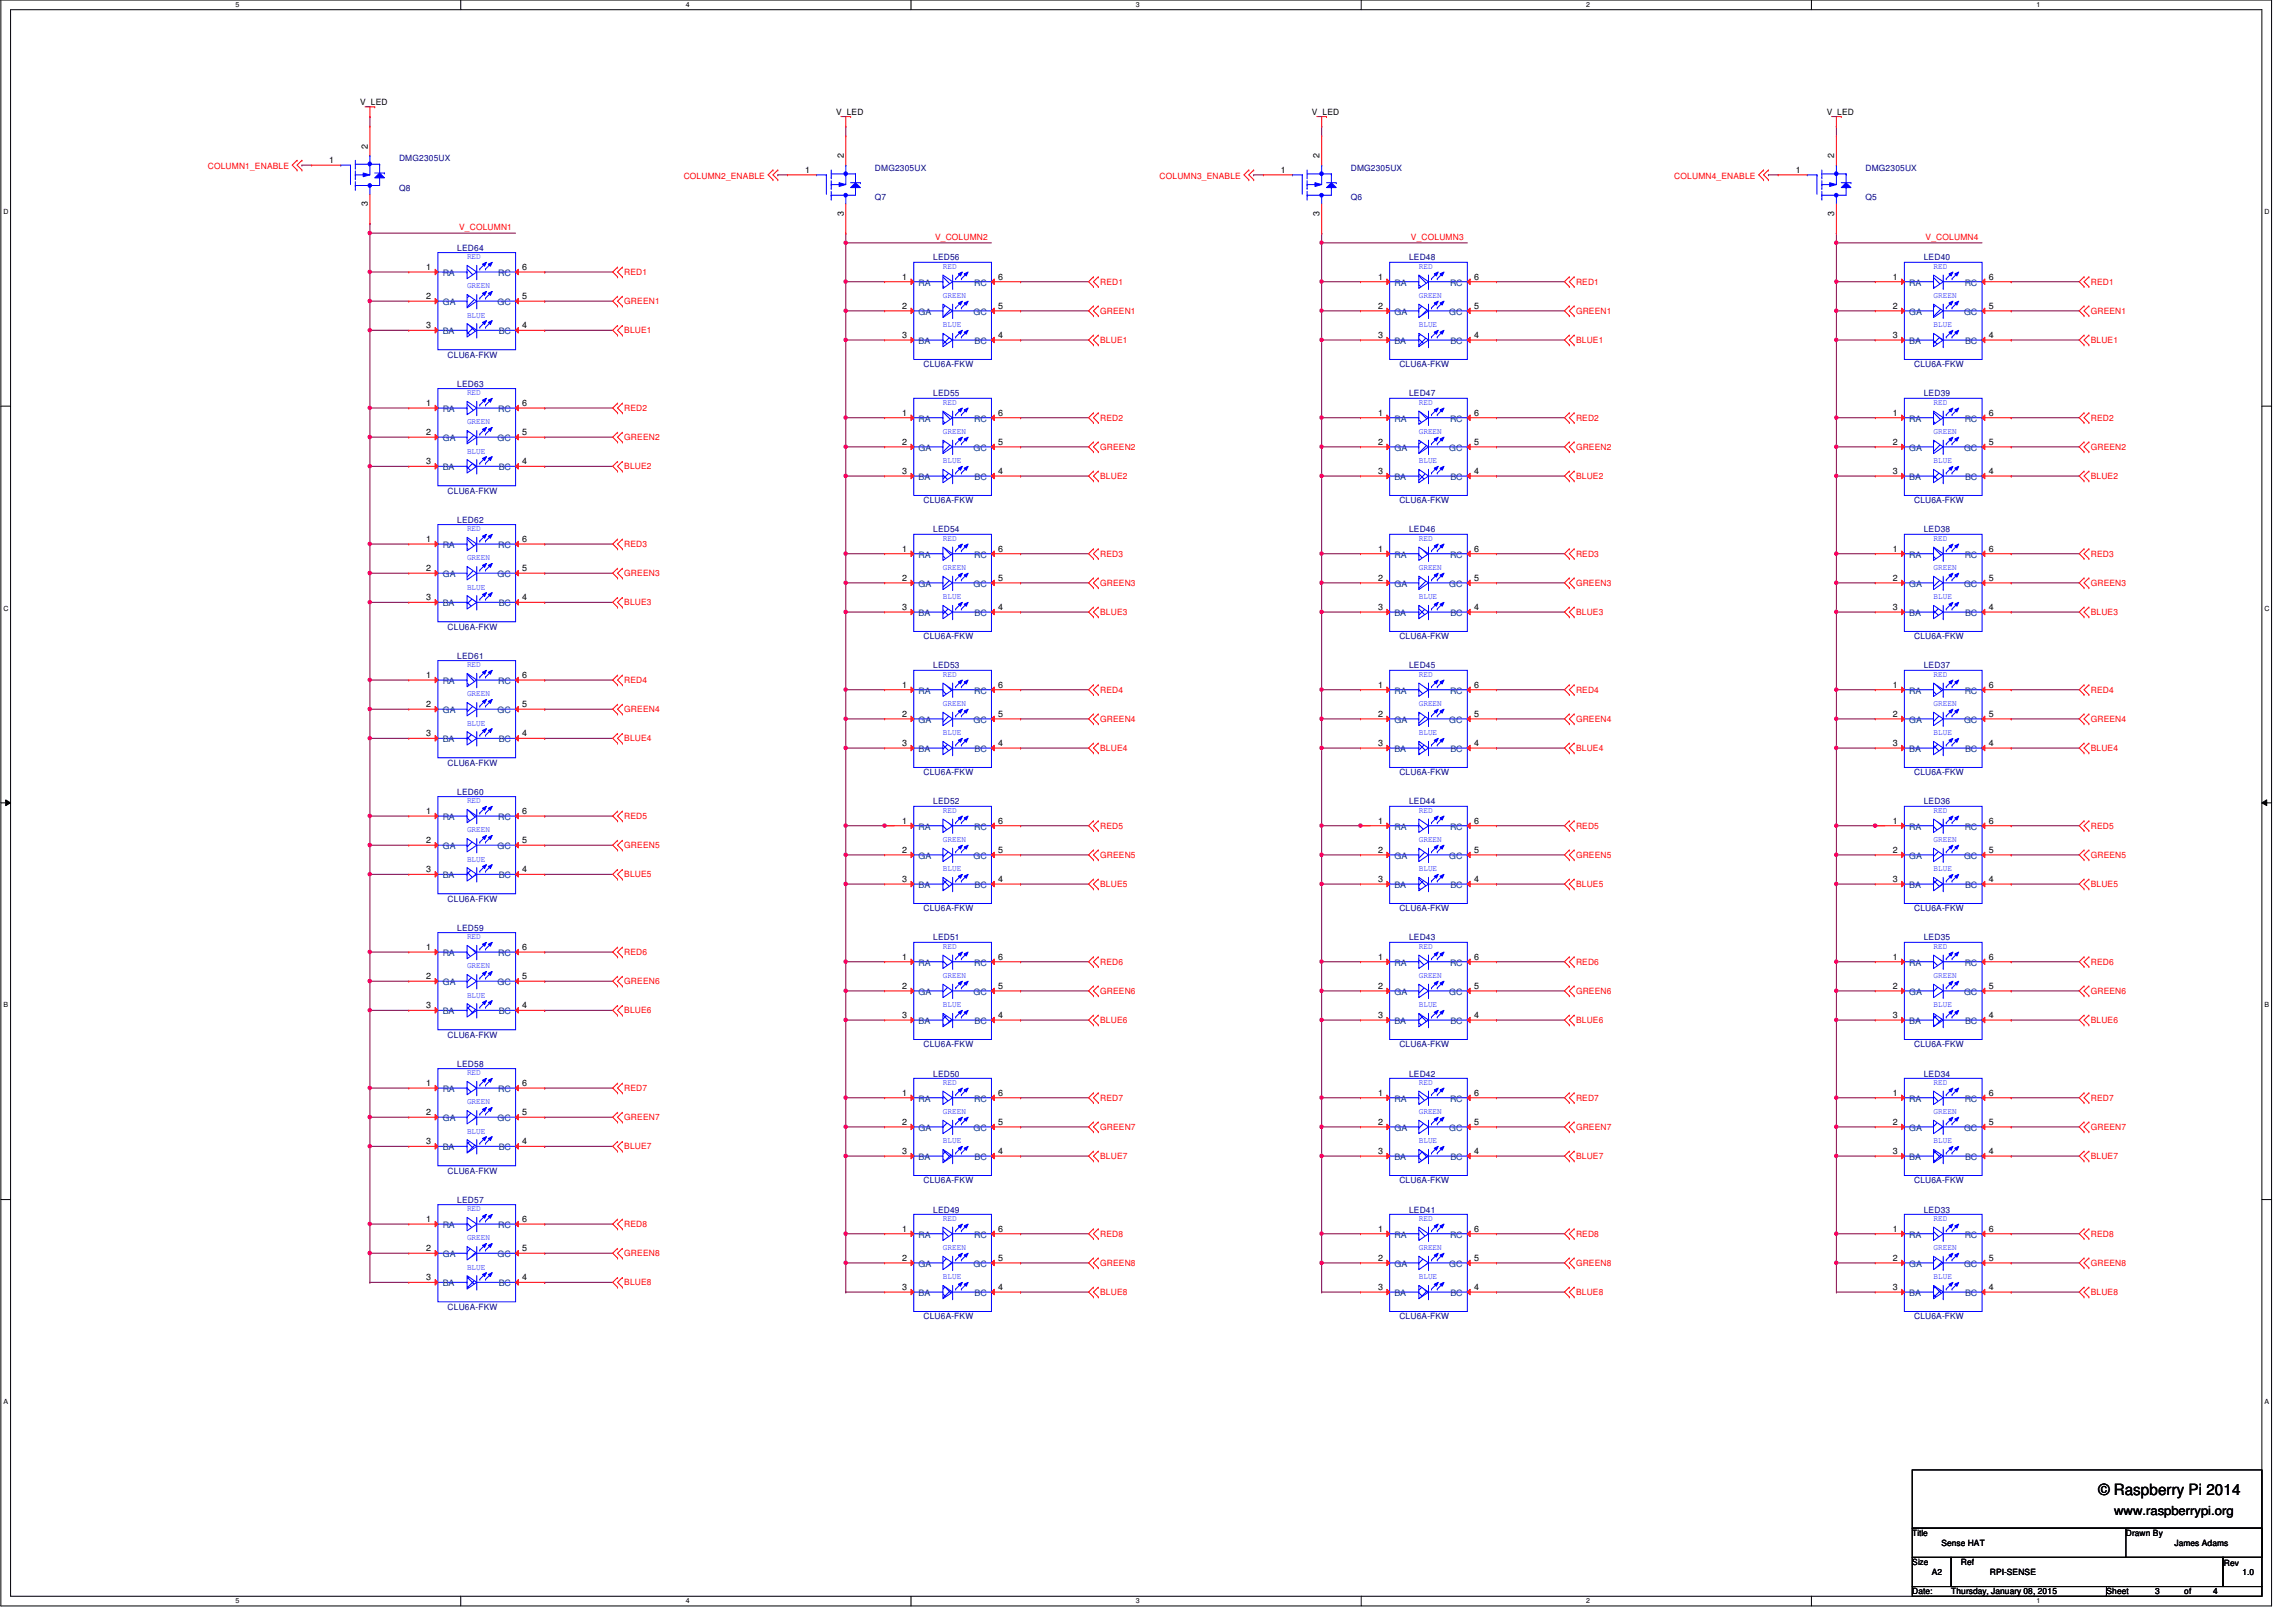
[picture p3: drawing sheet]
<svg xmlns="http://www.w3.org/2000/svg" width="420mm" height="297mm" viewBox="0 0 420 297" stroke-linecap="round" stroke-linejoin="round" font-family="sans-serif">
<defs><g id="words">
<text font-size="2.8" x="384.2" y="273.7">© Raspberry Pi 2014</text>
<text font-size="2.3" x="387" y="277.3">www.raspberrypi.org</text>
<g font-size="1.6">
<text x="65.9" y="19.2">V_LED</text>
<text x="153.1" y="21">V_LED</text>
<text x="240.2" y="21">V_LED</text>
<text x="334.4" y="21">V_LED</text>
<text x="60.3" y="29.8">1</text>
<text x="67.3" y="27.2" transform="rotate(-90 67.3 27.2)">2</text>
<text x="154.5" y="29" transform="rotate(-90 154.5 29)">2</text>
<text x="241.6" y="29" transform="rotate(-90 241.6 29)">2</text>
<text x="335.8" y="29" transform="rotate(-90 335.8 29)">2</text>
<text x="147.4" y="31.6">1</text>
<text x="234.5" y="31.6">1</text>
<text x="328.7" y="31.6">1</text>
<text x="67.3" y="37.7" transform="rotate(-90 67.3 37.7)">3</text>
<text x="154.5" y="39.5" transform="rotate(-90 154.5 39.5)">3</text>
<text x="241.6" y="39.5" transform="rotate(-90 241.6 39.5)">3</text>
<text x="335.8" y="39.5" transform="rotate(-90 335.8 39.5)">3</text>
<text x="78.1" y="49.4">1</text>
<text x="95.6" y="49.4">6</text>
<text x="165.2" y="51.2">1</text>
<text x="182.7" y="51.2">6</text>
<text x="252.3" y="51.2">1</text>
<text x="269.9" y="51.2">6</text>
<text x="346.5" y="51.2">1</text>
<text x="364.1" y="51.2">6</text>
<text x="78.1" y="54.7">2</text>
<text x="95.6" y="54.7">5</text>
<text x="165.2" y="56.5">2</text>
<text x="182.7" y="56.5">5</text>
<text x="252.3" y="56.5">2</text>
<text x="269.9" y="56.5">5</text>
<text x="346.5" y="56.5">2</text>
<text x="364.1" y="56.5">5</text>
<text x="78.1" y="60.1">3</text>
<text x="95.6" y="60.1">4</text>
<text x="165.2" y="61.8">3</text>
<text x="182.7" y="61.8">4</text>
<text x="252.3" y="61.8">3</text>
<text x="269.9" y="61.8">4</text>
<text x="346.5" y="61.8">3</text>
<text x="364.1" y="61.8">4</text>
<text x="78.1" y="74.3">1</text>
<text x="95.6" y="74.3">6</text>
<text x="165.2" y="76.1">1</text>
<text x="182.7" y="76.1">6</text>
<text x="252.3" y="76.1">1</text>
<text x="269.9" y="76.1">6</text>
<text x="346.5" y="76.1">1</text>
<text x="364.1" y="76.1">6</text>
<text x="78.1" y="79.6">2</text>
<text x="95.6" y="79.6">5</text>
<text x="165.2" y="81.4">2</text>
<text x="182.7" y="81.4">5</text>
<text x="252.3" y="81.4">2</text>
<text x="269.9" y="81.4">5</text>
<text x="346.5" y="81.4">2</text>
<text x="364.1" y="81.4">5</text>
<text x="78.1" y="85">3</text>
<text x="95.6" y="85">4</text>
<text x="165.2" y="86.7">3</text>
<text x="182.7" y="86.7">4</text>
<text x="252.3" y="86.7">3</text>
<text x="269.9" y="86.7">4</text>
<text x="346.5" y="86.7">3</text>
<text x="364.1" y="86.7">4</text>
<text x="78.1" y="99.2">1</text>
<text x="95.6" y="99.2">6</text>
<text x="165.2" y="101">1</text>
<text x="182.7" y="101">6</text>
<text x="252.3" y="101">1</text>
<text x="269.9" y="101">6</text>
<text x="346.5" y="101">1</text>
<text x="364.1" y="101">6</text>
<text x="78.1" y="104.5">2</text>
<text x="95.6" y="104.5">5</text>
<text x="165.2" y="106.3">2</text>
<text x="182.7" y="106.3">5</text>
<text x="252.3" y="106.3">2</text>
<text x="269.9" y="106.3">5</text>
<text x="346.5" y="106.3">2</text>
<text x="364.1" y="106.3">5</text>
<text x="78.1" y="109.9">3</text>
<text x="95.6" y="109.9">4</text>
<text x="165.2" y="111.6">3</text>
<text x="182.7" y="111.6">4</text>
<text x="252.3" y="111.6">3</text>
<text x="269.9" y="111.6">4</text>
<text x="346.5" y="111.6">3</text>
<text x="364.1" y="111.6">4</text>
<text x="78.1" y="124.1">1</text>
<text x="95.6" y="124.1">6</text>
<text x="165.2" y="125.9">1</text>
<text x="182.7" y="125.9">6</text>
<text x="252.3" y="125.9">1</text>
<text x="269.9" y="125.9">6</text>
<text x="346.5" y="125.9">1</text>
<text x="364.1" y="125.9">6</text>
<text x="78.1" y="129.4">2</text>
<text x="95.6" y="129.4">5</text>
<text x="165.2" y="131.2">2</text>
<text x="182.7" y="131.2">5</text>
<text x="252.3" y="131.2">2</text>
<text x="269.9" y="131.2">5</text>
<text x="346.5" y="131.2">2</text>
<text x="364.1" y="131.2">5</text>
<text x="78.1" y="134.7">3</text>
<text x="95.6" y="134.7">4</text>
<text x="165.2" y="136.5">3</text>
<text x="182.7" y="136.5">4</text>
<text x="252.3" y="136.5">3</text>
<text x="269.9" y="136.5">4</text>
<text x="346.5" y="136.5">3</text>
<text x="364.1" y="136.5">4</text>
<text x="78.1" y="149">1</text>
<text x="95.6" y="149">6</text>
<text x="78.1" y="154.3">2</text>
<text x="95.6" y="154.3">5</text>
<text x="165.2" y="150.7">1</text>
<text x="182.7" y="150.7">6</text>
<text x="252.3" y="150.7">1</text>
<text x="269.9" y="150.7">6</text>
<text x="346.5" y="150.7">1</text>
<text x="364.1" y="150.7">6</text>
<text x="78.1" y="159.6">3</text>
<text x="95.6" y="159.6">4</text>
<text x="165.2" y="156.1">2</text>
<text x="165.2" y="161.4">3</text>
<text x="182.7" y="156.1">5</text>
<text x="182.7" y="161.4">4</text>
<text x="252.3" y="156.1">2</text>
<text x="252.3" y="161.4">3</text>
<text x="269.9" y="156.1">5</text>
<text x="269.9" y="161.4">4</text>
<text x="346.5" y="156.1">2</text>
<text x="346.5" y="161.4">3</text>
<text x="364.1" y="156.1">5</text>
<text x="364.1" y="161.4">4</text>
<text x="78.1" y="173.9">1</text>
<text x="95.6" y="173.9">6</text>
<text x="78.1" y="179.2">2</text>
<text x="95.6" y="179.2">5</text>
<text x="165.2" y="175.6">1</text>
<text x="182.7" y="175.6">6</text>
<text x="252.3" y="175.6">1</text>
<text x="269.9" y="175.6">6</text>
<text x="346.5" y="175.6">1</text>
<text x="364.1" y="175.6">6</text>
<text x="78.1" y="184.5">3</text>
<text x="95.6" y="184.5">4</text>
<text x="165.2" y="181">2</text>
<text x="182.7" y="181">5</text>
<text x="252.3" y="181">2</text>
<text x="269.9" y="181">5</text>
<text x="346.5" y="181">2</text>
<text x="364.1" y="181">5</text>
<text x="165.2" y="186.3">3</text>
<text x="182.7" y="186.3">4</text>
<text x="252.3" y="186.3">3</text>
<text x="269.9" y="186.3">4</text>
<text x="346.5" y="186.3">3</text>
<text x="364.1" y="186.3">4</text>
<text x="78.1" y="198.8">1</text>
<text x="95.6" y="198.8">6</text>
<text x="165.2" y="200.5">1</text>
<text x="182.7" y="200.5">6</text>
<text x="252.3" y="200.5">1</text>
<text x="269.9" y="200.5">6</text>
<text x="346.5" y="200.5">1</text>
<text x="364.1" y="200.5">6</text>
<text x="78.1" y="204.1">2</text>
<text x="78.1" y="209.4">3</text>
<text x="95.6" y="204.1">5</text>
<text x="95.6" y="209.4">4</text>
<text x="165.2" y="205.9">2</text>
<text x="182.7" y="205.9">5</text>
<text x="252.3" y="205.9">2</text>
<text x="269.9" y="205.9">5</text>
<text x="346.5" y="205.9">2</text>
<text x="364.1" y="205.9">5</text>
<text x="165.2" y="211.2">3</text>
<text x="182.7" y="211.2">4</text>
<text x="252.3" y="211.2">3</text>
<text x="269.9" y="211.2">4</text>
<text x="346.5" y="211.2">3</text>
<text x="364.1" y="211.2">4</text>
<text x="78.1" y="223.6">1</text>
<text x="95.6" y="223.6">6</text>
<text x="165.2" y="225.4">1</text>
<text x="182.7" y="225.4">6</text>
<text x="252.3" y="225.4">1</text>
<text x="269.9" y="225.4">6</text>
<text x="346.5" y="225.4">1</text>
<text x="364.1" y="225.4">6</text>
<text x="78.1" y="229">2</text>
<text x="95.6" y="229">5</text>
<text x="165.2" y="230.8">2</text>
<text x="182.7" y="230.8">5</text>
<text x="252.3" y="230.8">2</text>
<text x="269.9" y="230.8">5</text>
<text x="346.5" y="230.8">2</text>
<text x="364.1" y="230.8">5</text>
<text x="78.1" y="234.3">3</text>
<text x="95.6" y="234.3">4</text>
<text x="165.2" y="236.1">3</text>
<text x="182.7" y="236.1">4</text>
<text x="252.3" y="236.1">3</text>
<text x="269.9" y="236.1">4</text>
<text x="346.5" y="236.1">3</text>
<text x="364.1" y="236.1">4</text>
<text x="350.1" y="281.1">Title</text>
<text x="389.2" y="281.1">Drawn By</text>
<text x="350.1" y="286.5">Size</text>
<text x="355.4" y="282.9">Sense HAT</text>
<text x="359" y="286.5">Ref</text>
<text x="398.1" y="282.9">James Adams</text>
<text x="407.2" y="286.6">Rev</text>
<text x="350.1" y="291.8">Date:</text>
<text x="353.6" y="288.2">A2</text>
<text x="357.2" y="291.8">Thursday, January 08, 2015</text>
<text x="364.3" y="288.2">RPI-SENSE</text>
<text x="385.6" y="291.8">Sheet</text>
<text x="394.5" y="291.8">3</text>
<text x="399.9" y="291.8">of</text>
<text x="405.2" y="291.8">4</text>
<text x="410.5" y="288.2">1.0</text>
</g>
<g font-size="1.6" fill="#000080">
<text x="73.1" y="29.5">DMG2305UX</text>
<text x="73.1" y="34.9">Q8</text>
<text x="160.2" y="31.3">DMG2305UX</text>
<text x="247.3" y="31.3">DMG2305UX</text>
<text x="341.5" y="31.3">DMG2305UX</text>
<text x="160.2" y="36.7">Q7</text>
<text x="247.3" y="36.7">Q6</text>
<text x="341.5" y="36.7">Q5</text>
<text x="83.7" y="45.9">LED64</text>
<text x="170.8" y="47.7">LED56</text>
<text x="258" y="47.7">LED48</text>
<text x="352.2" y="47.7">LED40</text>
<text x="81.9" y="65.4">CLU6A-FKW</text>
<text x="83.7" y="70.8">LED63</text>
<text x="169.1" y="67.2">CLU6A-FKW</text>
<text x="256.2" y="67.2">CLU6A-FKW</text>
<text x="350.4" y="67.2">CLU6A-FKW</text>
<text x="170.8" y="72.6">LED55</text>
<text x="258" y="72.6">LED47</text>
<text x="352.2" y="72.6">LED39</text>
<text x="81.9" y="90.3">CLU6A-FKW</text>
<text x="83.7" y="95.7">LED62</text>
<text x="169.1" y="92.1">CLU6A-FKW</text>
<text x="256.2" y="92.1">CLU6A-FKW</text>
<text x="350.4" y="92.1">CLU6A-FKW</text>
<text x="170.8" y="97.5">LED54</text>
<text x="258" y="97.5">LED46</text>
<text x="352.2" y="97.5">LED38</text>
<text x="81.9" y="115.2">CLU6A-FKW</text>
<text x="169.1" y="117">CLU6A-FKW</text>
<text x="256.2" y="117">CLU6A-FKW</text>
<text x="350.4" y="117">CLU6A-FKW</text>
<text x="83.7" y="120.6">LED61</text>
<text x="170.8" y="122.3">LED53</text>
<text x="258" y="122.3">LED45</text>
<text x="352.2" y="122.3">LED37</text>
<text x="81.9" y="140.1">CLU6A-FKW</text>
<text x="169.1" y="141.9">CLU6A-FKW</text>
<text x="256.2" y="141.9">CLU6A-FKW</text>
<text x="350.4" y="141.9">CLU6A-FKW</text>
<text x="83.7" y="145.5">LED60</text>
<text x="170.8" y="147.2">LED52</text>
<text x="258" y="147.2">LED44</text>
<text x="352.2" y="147.2">LED36</text>
<text x="81.9" y="165">CLU6A-FKW</text>
<text x="169.1" y="166.8">CLU6A-FKW</text>
<text x="256.2" y="166.8">CLU6A-FKW</text>
<text x="350.4" y="166.8">CLU6A-FKW</text>
<text x="83.7" y="170.3">LED59</text>
<text x="170.8" y="172.1">LED51</text>
<text x="258" y="172.1">LED43</text>
<text x="352.2" y="172.1">LED35</text>
<text x="81.9" y="189.9">CLU6A-FKW</text>
<text x="169.1" y="191.7">CLU6A-FKW</text>
<text x="256.2" y="191.7">CLU6A-FKW</text>
<text x="350.4" y="191.7">CLU6A-FKW</text>
<text x="83.7" y="195.2">LED58</text>
<text x="170.8" y="197">LED50</text>
<text x="258" y="197">LED42</text>
<text x="352.2" y="197">LED34</text>
<text x="81.9" y="214.8">CLU6A-FKW</text>
<text x="83.7" y="220.1">LED57</text>
<text x="169.1" y="216.6">CLU6A-FKW</text>
<text x="170.8" y="221.9">LED49</text>
<text x="256.2" y="216.6">CLU6A-FKW</text>
<text x="258" y="221.9">LED41</text>
<text x="350.4" y="216.6">CLU6A-FKW</text>
<text x="352.2" y="221.9">LED33</text>
<text x="81.9" y="239.7">CLU6A-FKW</text>
<text x="169.1" y="241.5">CLU6A-FKW</text>
<text x="256.2" y="241.5">CLU6A-FKW</text>
<text x="350.4" y="241.5">CLU6A-FKW</text>
</g>
<g font-size="1.6" fill="#f00">
<text x="38" y="30.9">COLUMN1_ENABLE</text>
<text x="125.2" y="32.7">COLUMN2_ENABLE</text>
<text x="212.3" y="32.7">COLUMN3_ENABLE</text>
<text x="306.5" y="32.7">COLUMN4_ENABLE</text>
<text x="84.1" y="42.1">V_COLUMN1</text>
<text x="171.2" y="43.9">V_COLUMN2</text>
<text x="258.3" y="43.9">V_COLUMN3</text>
<text x="352.5" y="43.9">V_COLUMN4</text>
<text x="114.3" y="50.3">RED1</text>
<text x="201.4" y="52.1">RED1</text>
<text x="288.5" y="52.1">RED1</text>
<text x="382.8" y="52.1">RED1</text>
<text x="114.3" y="55.7">GREEN1</text>
<text x="201.4" y="57.4">GREEN1</text>
<text x="288.5" y="57.4">GREEN1</text>
<text x="382.8" y="57.4">GREEN1</text>
<text x="114.3" y="61">BLUE1</text>
<text x="201.4" y="62.8">BLUE1</text>
<text x="288.5" y="62.8">BLUE1</text>
<text x="382.8" y="62.8">BLUE1</text>
<text x="114.3" y="75.2">RED2</text>
<text x="201.4" y="77">RED2</text>
<text x="288.5" y="77">RED2</text>
<text x="382.8" y="77">RED2</text>
<text x="114.3" y="80.6">GREEN2</text>
<text x="201.4" y="82.3">GREEN2</text>
<text x="288.5" y="82.3">GREEN2</text>
<text x="382.8" y="82.3">GREEN2</text>
<text x="114.3" y="85.9">BLUE2</text>
<text x="201.4" y="87.7">BLUE2</text>
<text x="288.5" y="87.7">BLUE2</text>
<text x="382.8" y="87.7">BLUE2</text>
<text x="114.3" y="100.1">RED3</text>
<text x="201.4" y="101.9">RED3</text>
<text x="288.5" y="101.9">RED3</text>
<text x="382.8" y="101.9">RED3</text>
<text x="114.3" y="105.5">GREEN3</text>
<text x="201.4" y="107.2">GREEN3</text>
<text x="288.5" y="107.2">GREEN3</text>
<text x="382.8" y="107.2">GREEN3</text>
<text x="114.3" y="110.8">BLUE3</text>
<text x="201.4" y="112.6">BLUE3</text>
<text x="288.5" y="112.6">BLUE3</text>
<text x="382.8" y="112.6">BLUE3</text>
<text x="114.3" y="125">RED4</text>
<text x="114.3" y="130.3">GREEN4</text>
<text x="201.4" y="126.8">RED4</text>
<text x="288.5" y="126.8">RED4</text>
<text x="382.8" y="126.8">RED4</text>
<text x="114.3" y="135.7">BLUE4</text>
<text x="201.4" y="132.1">GREEN4</text>
<text x="201.4" y="137.5">BLUE4</text>
<text x="288.5" y="132.1">GREEN4</text>
<text x="288.5" y="137.5">BLUE4</text>
<text x="382.8" y="132.1">GREEN4</text>
<text x="382.8" y="137.5">BLUE4</text>
<text x="114.3" y="149.9">RED5</text>
<text x="114.3" y="155.2">GREEN5</text>
<text x="201.4" y="151.7">RED5</text>
<text x="288.5" y="151.7">RED5</text>
<text x="382.8" y="151.7">RED5</text>
<text x="114.3" y="160.6">BLUE5</text>
<text x="201.4" y="157">GREEN5</text>
<text x="288.5" y="157">GREEN5</text>
<text x="382.8" y="157">GREEN5</text>
<text x="201.4" y="162.3">BLUE5</text>
<text x="288.5" y="162.3">BLUE5</text>
<text x="382.8" y="162.3">BLUE5</text>
<text x="114.3" y="174.8">RED6</text>
<text x="201.4" y="176.6">RED6</text>
<text x="288.5" y="176.6">RED6</text>
<text x="382.8" y="176.6">RED6</text>
<text x="114.3" y="180.1">GREEN6</text>
<text x="114.3" y="185.5">BLUE6</text>
<text x="201.4" y="181.9">GREEN6</text>
<text x="288.5" y="181.9">GREEN6</text>
<text x="382.8" y="181.9">GREEN6</text>
<text x="201.4" y="187.2">BLUE6</text>
<text x="288.5" y="187.2">BLUE6</text>
<text x="382.8" y="187.2">BLUE6</text>
<text x="114.3" y="199.7">RED7</text>
<text x="201.4" y="201.5">RED7</text>
<text x="288.5" y="201.5">RED7</text>
<text x="382.8" y="201.5">RED7</text>
<text x="114.3" y="205">GREEN7</text>
<text x="201.4" y="206.8">GREEN7</text>
<text x="288.5" y="206.8">GREEN7</text>
<text x="382.8" y="206.8">GREEN7</text>
<text x="114.3" y="210.4">BLUE7</text>
<text x="201.4" y="212.1">BLUE7</text>
<text x="288.5" y="212.1">BLUE7</text>
<text x="382.8" y="212.1">BLUE7</text>
<text x="114.3" y="224.6">RED8</text>
<text x="201.4" y="226.4">RED8</text>
<text x="288.5" y="226.4">RED8</text>
<text x="382.8" y="226.4">RED8</text>
<text x="114.3" y="229.9">GREEN8</text>
<text x="201.4" y="231.7">GREEN8</text>
<text x="288.5" y="231.7">GREEN8</text>
<text x="382.8" y="231.7">GREEN8</text>
<text x="114.3" y="235.2">BLUE8</text>
<text x="201.4" y="237">BLUE8</text>
<text x="288.5" y="237">BLUE8</text>
<text x="382.8" y="237">BLUE8</text>
</g>
<g font-size="1.6" fill="#00f">
<text x="85.5" y="47.5">RED</text>
<text x="85.5" y="52.8">GREEN</text>
<text x="172.6" y="49.2">RED</text>
<text x="259.7" y="49.2">RED</text>
<text x="354" y="49.2">RED</text>
<text x="85.5" y="58.1">BLUE</text>
<text x="172.6" y="54.6">GREEN</text>
<text x="172.6" y="59.9">BLUE</text>
<text x="259.7" y="54.6">GREEN</text>
<text x="259.7" y="59.9">BLUE</text>
<text x="354" y="54.6">GREEN</text>
<text x="354" y="59.9">BLUE</text>
<text x="85.5" y="72.3">RED</text>
<text x="85.5" y="77.7">GREEN</text>
<text x="172.6" y="74.1">RED</text>
<text x="259.7" y="74.1">RED</text>
<text x="354" y="74.1">RED</text>
<text x="85.5" y="83">BLUE</text>
<text x="172.6" y="79.5">GREEN</text>
<text x="259.7" y="79.5">GREEN</text>
<text x="354" y="79.5">GREEN</text>
<text x="172.6" y="84.8">BLUE</text>
<text x="259.7" y="84.8">BLUE</text>
<text x="354" y="84.8">BLUE</text>
<text x="85.5" y="97.2">RED</text>
<text x="172.6" y="99">RED</text>
<text x="259.7" y="99">RED</text>
<text x="354" y="99">RED</text>
<text x="85.5" y="102.6">GREEN</text>
<text x="85.5" y="107.9">BLUE</text>
<text x="172.6" y="104.4">GREEN</text>
<text x="259.7" y="104.4">GREEN</text>
<text x="354" y="104.4">GREEN</text>
<text x="172.6" y="109.7">BLUE</text>
<text x="259.7" y="109.7">BLUE</text>
<text x="354" y="109.7">BLUE</text>
<text x="85.5" y="122.1">RED</text>
<text x="172.6" y="123.9">RED</text>
<text x="259.7" y="123.9">RED</text>
<text x="354" y="123.9">RED</text>
<text x="85.5" y="127.5">GREEN</text>
<text x="172.6" y="129.2">GREEN</text>
<text x="259.7" y="129.2">GREEN</text>
<text x="354" y="129.2">GREEN</text>
<text x="85.5" y="132.8">BLUE</text>
<text x="172.6" y="134.6">BLUE</text>
<text x="259.7" y="134.6">BLUE</text>
<text x="354" y="134.6">BLUE</text>
<text x="85.5" y="147">RED</text>
<text x="172.6" y="148.8">RED</text>
<text x="259.7" y="148.8">RED</text>
<text x="354" y="148.8">RED</text>
<text x="85.5" y="152.4">GREEN</text>
<text x="172.6" y="154.1">GREEN</text>
<text x="259.7" y="154.1">GREEN</text>
<text x="354" y="154.1">GREEN</text>
<text x="85.5" y="157.7">BLUE</text>
<text x="172.6" y="159.5">BLUE</text>
<text x="259.7" y="159.5">BLUE</text>
<text x="354" y="159.5">BLUE</text>
<text x="85.5" y="171.9">RED</text>
<text x="172.6" y="173.7">RED</text>
<text x="259.7" y="173.7">RED</text>
<text x="354" y="173.7">RED</text>
<text x="85.5" y="177.2">GREEN</text>
<text x="172.6" y="179">GREEN</text>
<text x="259.7" y="179">GREEN</text>
<text x="354" y="179">GREEN</text>
<text x="85.5" y="182.6">BLUE</text>
<text x="172.6" y="184.4">BLUE</text>
<text x="259.7" y="184.4">BLUE</text>
<text x="354" y="184.4">BLUE</text>
<text x="85.5" y="196.8">RED</text>
<text x="85.5" y="202.1">GREEN</text>
<text x="172.6" y="198.6">RED</text>
<text x="172.6" y="203.9">GREEN</text>
<text x="259.7" y="198.6">RED</text>
<text x="259.7" y="203.9">GREEN</text>
<text x="354" y="198.6">RED</text>
<text x="354" y="203.9">GREEN</text>
<text x="85.5" y="207.5">BLUE</text>
<text x="172.6" y="209.3">BLUE</text>
<text x="259.7" y="209.3">BLUE</text>
<text x="354" y="209.3">BLUE</text>
<text x="85.5" y="221.7">RED</text>
<text x="85.5" y="227">GREEN</text>
<text x="172.6" y="223.5">RED</text>
<text x="259.7" y="223.5">RED</text>
<text x="354" y="223.5">RED</text>
<text x="85.5" y="232.4">BLUE</text>
<text x="172.6" y="228.8">GREEN</text>
<text x="259.7" y="228.8">GREEN</text>
<text x="354" y="228.8">GREEN</text>
<text x="172.6" y="234.1">BLUE</text>
<text x="259.7" y="234.1">BLUE</text>
<text x="354" y="234.1">BLUE</text>
</g>
<g font-size="1.6" fill="#004080">
<text x="81.1" y="50.5">RA</text>
<text x="91.2" y="50.5">RC</text>
<text x="168.2" y="52.3">RA</text>
<text x="178.3" y="52.3">RC</text>
<text x="255.3" y="52.3">RA</text>
<text x="265.5" y="52.3">RC</text>
<text x="349.5" y="52.3">RA</text>
<text x="359.7" y="52.3">RC</text>
<text x="81.1" y="55.8">GA</text>
<text x="91.1" y="55.8">GC</text>
<text x="168.2" y="57.6">GA</text>
<text x="178.2" y="57.6">GC</text>
<text x="255.3" y="57.6">GA</text>
<text x="265.3" y="57.6">GC</text>
<text x="349.5" y="57.6">GA</text>
<text x="359.6" y="57.6">GC</text>
<text x="81.1" y="61.2">BA</text>
<text x="91.3" y="61.2">BC</text>
<text x="168.2" y="62.9">BA</text>
<text x="178.4" y="62.9">BC</text>
<text x="255.3" y="62.9">BA</text>
<text x="265.5" y="62.9">BC</text>
<text x="349.5" y="62.9">BA</text>
<text x="359.8" y="62.9">BC</text>
<text x="81.1" y="75.4">RA</text>
<text x="91.2" y="75.4">RC</text>
<text x="168.2" y="77.2">RA</text>
<text x="178.3" y="77.2">RC</text>
<text x="255.3" y="77.2">RA</text>
<text x="265.5" y="77.2">RC</text>
<text x="349.5" y="77.2">RA</text>
<text x="359.7" y="77.2">RC</text>
<text x="81.1" y="80.7">GA</text>
<text x="91.1" y="80.7">GC</text>
<text x="168.2" y="82.5">GA</text>
<text x="178.2" y="82.5">GC</text>
<text x="255.3" y="82.5">GA</text>
<text x="265.3" y="82.5">GC</text>
<text x="349.5" y="82.5">GA</text>
<text x="359.6" y="82.5">GC</text>
<text x="81.1" y="86.1">BA</text>
<text x="91.3" y="86.1">BC</text>
<text x="168.2" y="87.8">BA</text>
<text x="178.4" y="87.8">BC</text>
<text x="255.3" y="87.8">BA</text>
<text x="265.5" y="87.8">BC</text>
<text x="349.5" y="87.8">BA</text>
<text x="359.8" y="87.8">BC</text>
<text x="81.1" y="100.3">RA</text>
<text x="91.2" y="100.3">RC</text>
<text x="81.1" y="105.6">GA</text>
<text x="91.1" y="105.6">GC</text>
<text x="168.2" y="102.1">RA</text>
<text x="168.2" y="107.4">GA</text>
<text x="178.2" y="107.4">GC</text>
<text x="178.3" y="102.1">RC</text>
<text x="255.3" y="102.1">RA</text>
<text x="255.3" y="107.4">GA</text>
<text x="265.3" y="107.4">GC</text>
<text x="265.5" y="102.1">RC</text>
<text x="349.5" y="102.1">RA</text>
<text x="349.5" y="107.4">GA</text>
<text x="359.6" y="107.4">GC</text>
<text x="359.7" y="102.1">RC</text>
<text x="81.1" y="111">BA</text>
<text x="91.3" y="111">BC</text>
<text x="168.2" y="112.7">BA</text>
<text x="178.4" y="112.7">BC</text>
<text x="255.3" y="112.7">BA</text>
<text x="265.5" y="112.7">BC</text>
<text x="349.5" y="112.7">BA</text>
<text x="359.8" y="112.7">BC</text>
<text x="81.1" y="125.2">RA</text>
<text x="91.2" y="125.2">RC</text>
<text x="81.1" y="130.5">GA</text>
<text x="91.1" y="130.5">GC</text>
<text x="168.2" y="127">RA</text>
<text x="178.3" y="127">RC</text>
<text x="255.3" y="127">RA</text>
<text x="265.5" y="127">RC</text>
<text x="349.5" y="127">RA</text>
<text x="359.7" y="127">RC</text>
<text x="81.1" y="135.8">BA</text>
<text x="91.3" y="135.8">BC</text>
<text x="168.2" y="132.3">GA</text>
<text x="168.2" y="137.6">BA</text>
<text x="178.2" y="132.3">GC</text>
<text x="178.4" y="137.6">BC</text>
<text x="255.3" y="132.3">GA</text>
<text x="255.3" y="137.6">BA</text>
<text x="265.3" y="132.3">GC</text>
<text x="265.5" y="137.6">BC</text>
<text x="349.5" y="132.3">GA</text>
<text x="349.5" y="137.6">BA</text>
<text x="359.6" y="132.3">GC</text>
<text x="359.8" y="137.6">BC</text>
<text x="81.1" y="150.1">RA</text>
<text x="81.1" y="155.4">GA</text>
<text x="91.1" y="155.4">GC</text>
<text x="91.2" y="150.1">RC</text>
<text x="168.2" y="151.8">RA</text>
<text x="178.3" y="151.8">RC</text>
<text x="255.3" y="151.8">RA</text>
<text x="265.5" y="151.8">RC</text>
<text x="349.5" y="151.8">RA</text>
<text x="359.7" y="151.8">RC</text>
<text x="81.1" y="160.7">BA</text>
<text x="91.3" y="160.7">BC</text>
<text x="168.2" y="157.2">GA</text>
<text x="178.2" y="157.2">GC</text>
<text x="255.3" y="157.2">GA</text>
<text x="265.3" y="157.2">GC</text>
<text x="349.5" y="157.2">GA</text>
<text x="359.6" y="157.2">GC</text>
<text x="168.2" y="162.5">BA</text>
<text x="178.4" y="162.5">BC</text>
<text x="255.3" y="162.5">BA</text>
<text x="265.5" y="162.5">BC</text>
<text x="349.5" y="162.5">BA</text>
<text x="359.8" y="162.5">BC</text>
<text x="81.1" y="175">RA</text>
<text x="91.2" y="175">RC</text>
<text x="168.2" y="176.7">RA</text>
<text x="178.3" y="176.7">RC</text>
<text x="255.3" y="176.7">RA</text>
<text x="265.5" y="176.7">RC</text>
<text x="349.5" y="176.7">RA</text>
<text x="359.7" y="176.7">RC</text>
<text x="81.1" y="180.3">GA</text>
<text x="81.1" y="185.6">BA</text>
<text x="91.1" y="180.3">GC</text>
<text x="91.3" y="185.6">BC</text>
<text x="168.2" y="182.1">GA</text>
<text x="178.2" y="182.1">GC</text>
<text x="255.3" y="182.1">GA</text>
<text x="265.3" y="182.1">GC</text>
<text x="349.5" y="182.1">GA</text>
<text x="359.6" y="182.1">GC</text>
<text x="168.2" y="187.4">BA</text>
<text x="178.4" y="187.4">BC</text>
<text x="255.3" y="187.4">BA</text>
<text x="265.5" y="187.4">BC</text>
<text x="349.5" y="187.4">BA</text>
<text x="359.8" y="187.4">BC</text>
<text x="81.1" y="199.9">RA</text>
<text x="91.2" y="199.9">RC</text>
<text x="168.2" y="201.6">RA</text>
<text x="178.3" y="201.6">RC</text>
<text x="255.3" y="201.6">RA</text>
<text x="265.5" y="201.6">RC</text>
<text x="349.5" y="201.6">RA</text>
<text x="359.7" y="201.6">RC</text>
<text x="81.1" y="205.2">GA</text>
<text x="91.1" y="205.2">GC</text>
<text x="168.2" y="207">GA</text>
<text x="178.2" y="207">GC</text>
<text x="255.3" y="207">GA</text>
<text x="265.3" y="207">GC</text>
<text x="349.5" y="207">GA</text>
<text x="359.6" y="207">GC</text>
<text x="81.1" y="210.5">BA</text>
<text x="91.3" y="210.5">BC</text>
<text x="168.2" y="212.3">BA</text>
<text x="178.4" y="212.3">BC</text>
<text x="255.3" y="212.3">BA</text>
<text x="265.5" y="212.3">BC</text>
<text x="349.5" y="212.3">BA</text>
<text x="359.8" y="212.3">BC</text>
<text x="81.1" y="224.7">RA</text>
<text x="91.2" y="224.7">RC</text>
<text x="168.2" y="226.5">RA</text>
<text x="178.3" y="226.5">RC</text>
<text x="255.3" y="226.5">RA</text>
<text x="265.5" y="226.5">RC</text>
<text x="349.5" y="226.5">RA</text>
<text x="359.7" y="226.5">RC</text>
<text x="81.1" y="230.1">GA</text>
<text x="91.1" y="230.1">GC</text>
<text x="168.2" y="231.9">GA</text>
<text x="178.2" y="231.9">GC</text>
<text x="255.3" y="231.9">GA</text>
<text x="265.3" y="231.9">GC</text>
<text x="349.5" y="231.9">GA</text>
<text x="359.6" y="231.9">GC</text>
<text x="81.1" y="235.4">BA</text>
<text x="91.3" y="235.4">BC</text>
<text x="168.2" y="237.2">BA</text>
<text x="178.4" y="237.2">BC</text>
<text x="255.3" y="237.2">BA</text>
<text x="265.5" y="237.2">BC</text>
<text x="349.5" y="237.2">BA</text>
<text x="359.8" y="237.2">BC</text>
</g>
<g font-size="1.3">
<text x="43.1" y="1.3">5</text>
<text x="125.5" y="1.3">4</text>
<text x="208" y="1.3">3</text>
<text x="290.4" y="1.3">2</text>
<text x="372.8" y="1.3">1</text>
<text x=".6" y="39.2">D</text>
<text x="414.6" y="39.2">D</text>
<text x=".6" y="111.8">C</text>
<text x="414.6" y="111.8">C</text>
<text x=".6" y="184.4">B</text>
<text x="414.6" y="184.4">B</text>
<text x=".6" y="257">A</text>
<text x="414.6" y="257">A</text>
<text x="43.1" y="293.5">5</text>
<text x="125.5" y="293.5">4</text>
<text x="208" y="293.5">3</text>
<text x="290.4" y="293.5">2</text>
<text x="372.8" y="293.5">1</text>
</g>
</g></defs>
<path d="M.2 0h415.7v293.9h-415.7zM1.9 1.8h412.2v290.3h-412.2z" fill="none" stroke="#000" stroke-width=".18"/>
<g fill="#fff">
<path d="M43.1 .2h.7v1.4h-.7z"/>
<path d="M43.1 292.3h.7v1.4h-.7z"/>
</g>
<path d="M84.4 0v1.8M84.4 292.1v1.8" fill="none" stroke="#000" stroke-width=".18"/>
<g fill="#fff">
<path d="M125.5 .2h.7v1.4h-.7z"/>
<path d="M125.5 292.3h.7v1.4h-.7z"/>
</g>
<path d="M166.8 0v1.8M166.8 292.1v1.8" fill="none" stroke="#000" stroke-width=".18"/>
<g fill="#fff">
<path d="M208 .2h.6v1.4h-.6z"/>
<path d="M208 292.3h.6v1.4h-.6z"/>
</g>
<path d="M249.2 0v1.8M249.2 292.1v1.8" fill="none" stroke="#000" stroke-width=".18"/>
<g fill="#fff">
<path d="M290.4 .2h.7v1.4h-.7z"/>
<path d="M290.4 292.3h.7v1.4h-.7z"/>
</g>
<path d="M331.6 0v1.8M331.6 292.1v1.8" fill="none" stroke="#000" stroke-width=".18"/>
<g fill="#fff">
<path d="M372.8 .2h.7v1.4h-.7z"/>
<path d="M372.8 292.3h.7v1.4h-.7z"/>
<path d="M.6 38.1h.9v1.4h-.9z"/>
<path d="M414.6 38.1h.8v1.4h-.8z"/>
<path d="M.6 110.6h.9v1.4h-.9z"/>
<path d="M414.6 110.6h.8v1.4h-.8z"/>
</g>
<path d="M.2 74.3h1.7M414.1 74.3h1.8" fill="none" stroke="#000" stroke-width=".18"/>
<g fill="#fff">
<path d="M.6 183.2h.8v1.4h-.8z"/>
<path d="M414.6 183.2h.8v1.4h-.8z"/>
</g>
<path d="M.2 146.9h1.7M1 146.4l.9 .5-.9 .5zM414.1 146.9l.9-.5v1zM414.1 146.9h1.8" fill="none" stroke="#000" stroke-width=".18"/>
<path d="M1 146.4l.9 .5-.9 .5zM414.1 146.9l.9-.5v1z" fill="#000"/>
<g fill="#fff">
<path d="M.6 255.8h.8v1.4h-.8z"/>
<path d="M414.6 255.8h.8v1.4h-.8z"/>
</g>
<path d="M.2 219.5h1.7M414.1 219.5h1.8" fill="none" stroke="#000" stroke-width=".18"/>
<path d="M67.7 40.9h.1M67.7 55.1h.1M67.7 40.9v1.8M67.7 55.1v5.4M67.7 55.1h7.1M67.7 60.5h.1M67.7 60.5h7.1" fill="none" stroke="#800040" stroke-width=".18"/>
<circle cx="67.7" cy="60.4" r=".32" fill="#f0f"/>
<circle cx="67.7" cy="60.4" r=".32" fill="none" stroke="#f0f" stroke-width=".18"/>
<circle cx="67.7" cy="55.1" r=".32" fill="#f0f"/>
<circle cx="67.7" cy="55.1" r=".32" fill="none" stroke="#f0f" stroke-width=".18"/>
<path d="M67.7 74.7h.1M67.7 60.5h.1M67.7 74.7h7.1M67.7 60.5v19.5M67.7 80h.1M67.7 80h7.1" fill="none" stroke="#800040" stroke-width=".18"/>
<circle cx="67.7" cy="80" r=".32" fill="#f0f"/>
<circle cx="67.7" cy="80" r=".32" fill="none" stroke="#f0f" stroke-width=".18"/>
<circle cx="67.7" cy="74.6" r=".32" fill="#f0f"/>
<circle cx="67.7" cy="74.6" r=".32" fill="none" stroke="#f0f" stroke-width=".18"/>
<path d="M67.7 85.3h.1M67.7 80h.1M67.7 99.6h.1M67.7 85.3h7.1M67.7 80v19.6M67.7 99.6h7.1" fill="none" stroke="#800040" stroke-width=".18"/>
<circle cx="67.7" cy="99.5" r=".32" fill="#f0f"/>
<circle cx="67.7" cy="99.5" r=".32" fill="none" stroke="#f0f" stroke-width=".18"/>
<circle cx="67.7" cy="85.3" r=".32" fill="#f0f"/>
<circle cx="67.7" cy="85.3" r=".32" fill="none" stroke="#f0f" stroke-width=".18"/>
<path d="M67.7 99.6h.1M67.7 99.6v5.3M67.7 104.9h.1M67.7 104.9h7.1" fill="none" stroke="#800040" stroke-width=".18"/>
<circle cx="67.7" cy="104.9" r=".32" fill="#f0f"/>
<circle cx="67.7" cy="104.9" r=".32" fill="none" stroke="#f0f" stroke-width=".18"/>
<path d="M67.7 110.2h.1M67.7 104.9h.1M67.7 110.2h7.1M67.7 104.9v19.6M67.7 124.5h.1M67.7 124.5h7.1" fill="none" stroke="#800040" stroke-width=".18"/>
<circle cx="67.7" cy="124.4" r=".32" fill="#f0f"/>
<circle cx="67.7" cy="124.4" r=".32" fill="none" stroke="#f0f" stroke-width=".18"/>
<circle cx="67.7" cy="110.2" r=".32" fill="#f0f"/>
<circle cx="67.7" cy="110.2" r=".32" fill="none" stroke="#f0f" stroke-width=".18"/>
<path d="M67.7 129.8h.1M67.7 124.5h.1M67.7 135.1h.1M67.7 129.8h7.1M67.7 124.5v10.6M67.7 135.1h7.1" fill="none" stroke="#800040" stroke-width=".18"/>
<circle cx="67.7" cy="129.8" r=".32" fill="#f0f"/>
<circle cx="67.7" cy="129.8" r=".32" fill="none" stroke="#f0f" stroke-width=".18"/>
<path d="M67.7 135.1h.1M67.7 135.1v14.3" fill="none" stroke="#800040" stroke-width=".18"/>
<circle cx="67.7" cy="149.3" r=".32" fill="#f0f"/>
<circle cx="67.7" cy="149.3" r=".32" fill="none" stroke="#f0f" stroke-width=".18"/>
<circle cx="67.7" cy="135.1" r=".32" fill="#f0f"/>
<circle cx="67.7" cy="135.1" r=".32" fill="none" stroke="#f0f" stroke-width=".18"/>
<path d="M67.7 149.4h.1M67.7 149.4h7.1M67.7 149.4v5.3M67.7 160h.1M67.7 160h7.1" fill="none" stroke="#800040" stroke-width=".18"/>
<circle cx="67.7" cy="154.7" r=".32" fill="#f0f"/>
<circle cx="67.7" cy="154.7" r=".32" fill="none" stroke="#f0f" stroke-width=".18"/>
<path d="M67.7 154.7h.1M67.7 154.7h7.1M67.7 154.7v19.5M67.7 174.2h.1M67.7 160h.1M67.7 174.2h7.1" fill="none" stroke="#800040" stroke-width=".18"/>
<circle cx="67.7" cy="174.2" r=".32" fill="#f0f"/>
<circle cx="67.7" cy="174.2" r=".32" fill="none" stroke="#f0f" stroke-width=".18"/>
<circle cx="67.7" cy="160" r=".32" fill="#f0f"/>
<circle cx="67.7" cy="160" r=".32" fill="none" stroke="#f0f" stroke-width=".18"/>
<path d="M67.7 179.6h.1M67.7 174.2h.1M67.7 179.6h7.1M67.7 174.2v5.4" fill="none" stroke="#800040" stroke-width=".18"/>
<circle cx="67.7" cy="179.6" r=".32" fill="#f0f"/>
<circle cx="67.7" cy="179.6" r=".32" fill="none" stroke="#f0f" stroke-width=".18"/>
<path d="M67.7 179.6h.1M67.7 179.6v19.5M67.7 184.9h.1M67.7 199.1h.1M67.7 184.9h7.1M67.7 199.1h7.1" fill="none" stroke="#800040" stroke-width=".18"/>
<circle cx="67.7" cy="199.1" r=".32" fill="#f0f"/>
<circle cx="67.7" cy="199.1" r=".32" fill="none" stroke="#f0f" stroke-width=".18"/>
<circle cx="67.7" cy="184.9" r=".32" fill="#f0f"/>
<circle cx="67.7" cy="184.9" r=".32" fill="none" stroke="#f0f" stroke-width=".18"/>
<path d="M67.7 199.1h.1M67.7 199.1v5.4M67.7 204.5h.1M67.7 204.5h7.1" fill="none" stroke="#800040" stroke-width=".18"/>
<circle cx="67.7" cy="204.4" r=".32" fill="#f0f"/>
<circle cx="67.7" cy="204.4" r=".32" fill="none" stroke="#f0f" stroke-width=".18"/>
<path d="M67.7 209.8h.1M67.7 204.5h.1M67.7 209.8h7.1M67.7 204.5v19.5M67.7 224h.1M67.7 224h7.1" fill="none" stroke="#800040" stroke-width=".18"/>
<circle cx="67.7" cy="224" r=".32" fill="#f0f"/>
<circle cx="67.7" cy="224" r=".32" fill="none" stroke="#f0f" stroke-width=".18"/>
<circle cx="67.7" cy="209.8" r=".32" fill="#f0f"/>
<circle cx="67.7" cy="209.8" r=".32" fill="none" stroke="#f0f" stroke-width=".18"/>
<path d="M67.7 229.4h.1M67.7 229.4h7.1" fill="none" stroke="#800040" stroke-width=".18"/>
<circle cx="67.7" cy="229.3" r=".32" fill="#f0f"/>
<circle cx="67.7" cy="229.3" r=".32" fill="none" stroke="#f0f" stroke-width=".18"/>
<g fill="none" stroke="#800040" stroke-width=".18">
<path d="M67.7 21.3h.1M67.7 21.3v1.8M67.7 49.8h.1M67.7 42.7v7.1M99.7 49.8h.1M99.7 55.1h.1M99.7 49.8h12.5M99.7 55.1h12.5M154.8 42.7h.1M154.8 56.9h.1M154.8 42.7v1.7M154.8 56.9h7.2"/>
<path d="M99.7 60.5h.1M99.7 74.7h.1M99.7 60.5h12.5M99.7 74.7h12.5M99.7 80h.1M99.7 85.3h.1M99.7 99.6h.1M99.7 80h12.5M99.7 85.3h12.5M99.7 99.6h12.5M99.7 104.9h.1M99.7 110.2h.1"/>
<path d="M99.7 104.9h12.5M99.7 110.2h12.5M99.7 124.5h.1M99.7 129.8h.1M99.7 135.1h.1M99.7 124.5h12.5M99.7 129.8h12.5M99.7 135.1h12.5M99.7 149.4h.1M99.7 154.7h.1M99.7 149.4h12.5M99.7 154.7h12.5"/>
<path d="M99.7 160h.1M99.7 174.2h.1M99.7 179.6h.1M99.7 160h12.5M99.7 174.2h12.5M99.7 179.6h12.5M99.7 184.9h.1M99.7 199.1h.1M99.7 184.9h12.5M99.7 199.1h12.5M99.7 204.5h.1M99.7 209.8h.1"/>
<path d="M99.7 204.5h12.5M99.7 209.8h12.5M67.7 224h.1M67.7 234.7h.1M67.7 229.4h.1M67.7 224v10.7M67.7 234.7h7.1M99.7 224h.1M99.7 229.4h.1M99.7 234.7h.1M99.7 234.7h12.5M99.7 224h12.5"/>
<path d="M99.7 229.4h12.5"/>
</g>
<circle cx="154.8" cy="56.9" r=".32" fill="#f0f"/>
<circle cx="154.8" cy="56.9" r=".32" fill="none" stroke="#f0f" stroke-width=".18"/>
<path d="M154.8 56.9h.1M154.8 56.9v19.6M154.8 62.2h.1M154.8 76.5h.1M154.8 62.2h7.2M154.8 76.5h7.2" fill="none" stroke="#800040" stroke-width=".18"/>
<circle cx="154.8" cy="76.4" r=".32" fill="#f0f"/>
<circle cx="154.8" cy="76.4" r=".32" fill="none" stroke="#f0f" stroke-width=".18"/>
<circle cx="154.8" cy="62.2" r=".32" fill="#f0f"/>
<circle cx="154.8" cy="62.2" r=".32" fill="none" stroke="#f0f" stroke-width=".18"/>
<path d="M154.8 81.8h.1M154.8 81.8h7.2" fill="none" stroke="#800040" stroke-width=".18"/>
<circle cx="154.8" cy="81.8" r=".32" fill="#f0f"/>
<circle cx="154.8" cy="81.8" r=".32" fill="none" stroke="#f0f" stroke-width=".18"/>
<path d="M154.8 76.5h.1M154.8 76.5v5.3M154.8 87.1h.1M154.8 87.1h7.2" fill="none" stroke="#800040" stroke-width=".18"/>
<circle cx="154.8" cy="87.1" r=".32" fill="#f0f"/>
<circle cx="154.8" cy="87.1" r=".32" fill="none" stroke="#f0f" stroke-width=".18"/>
<path d="M154.8 81.8h.1M154.8 81.8v5.3M154.8 101.3h.1M154.8 101.3h7.2" fill="none" stroke="#800040" stroke-width=".18"/>
<circle cx="154.8" cy="101.3" r=".32" fill="#f0f"/>
<circle cx="154.8" cy="101.3" r=".32" fill="none" stroke="#f0f" stroke-width=".18"/>
<path d="M154.8 87.1h.1M154.8 87.1v24.9M154.8 106.7h.1M154.8 101.3h.1M154.8 112h.1M154.8 106.7h7.2M154.8 112h7.2" fill="none" stroke="#800040" stroke-width=".18"/>
<circle cx="154.8" cy="112" r=".32" fill="#f0f"/>
<circle cx="154.8" cy="112" r=".32" fill="none" stroke="#f0f" stroke-width=".18"/>
<circle cx="154.8" cy="106.7" r=".32" fill="#f0f"/>
<circle cx="154.8" cy="106.7" r=".32" fill="none" stroke="#f0f" stroke-width=".18"/>
<path d="M154.8 126.2h.1M154.8 126.2h7.2" fill="none" stroke="#800040" stroke-width=".18"/>
<circle cx="154.8" cy="126.2" r=".32" fill="#f0f"/>
<circle cx="154.8" cy="126.2" r=".32" fill="none" stroke="#f0f" stroke-width=".18"/>
<path d="M154.8 112h.1M154.8 112v14.2M154.8 131.6h.1M154.8 131.6h7.2" fill="none" stroke="#800040" stroke-width=".18"/>
<circle cx="154.8" cy="131.5" r=".32" fill="#f0f"/>
<circle cx="154.8" cy="131.5" r=".32" fill="none" stroke="#f0f" stroke-width=".18"/>
<path d="M154.8 126.2h.1M154.8 136.9h.1M154.8 131.6h.1M154.8 126.2v24.9M154.8 136.9h7.2" fill="none" stroke="#800040" stroke-width=".18"/>
<circle cx="154.8" cy="151.1" r=".32" fill="#f0f"/>
<circle cx="154.8" cy="151.1" r=".32" fill="none" stroke="#f0f" stroke-width=".18"/>
<circle cx="154.8" cy="136.9" r=".32" fill="#f0f"/>
<circle cx="154.8" cy="136.9" r=".32" fill="none" stroke="#f0f" stroke-width=".18"/>
<path d="M154.8 151.1h.1M154.8 151.1h7.2" fill="none" stroke="#800040" stroke-width=".18"/>
<circle cx="161.9" cy="151.1" r=".32" fill="#f0f"/>
<circle cx="161.9" cy="151.1" r=".32" fill="none" stroke="#f0f" stroke-width=".18"/>
<path d="M154.8 161.8h.1M154.8 161.8h7.2" fill="none" stroke="#800040" stroke-width=".18"/>
<circle cx="154.8" cy="161.8" r=".32" fill="#f0f"/>
<circle cx="154.8" cy="161.8" r=".32" fill="none" stroke="#f0f" stroke-width=".18"/>
<path d="M154.8 151.1h.1M154.8 156.5h.1M154.8 151.1v5.4M154.8 156.5h7.2" fill="none" stroke="#800040" stroke-width=".18"/>
<circle cx="154.8" cy="156.4" r=".32" fill="#f0f"/>
<circle cx="154.8" cy="156.4" r=".32" fill="none" stroke="#f0f" stroke-width=".18"/>
<path d="M154.8 156.5h.1M154.8 156.5v5.3M154.8 176h.1M154.8 176h7.2" fill="none" stroke="#800040" stroke-width=".18"/>
<circle cx="154.8" cy="176" r=".32" fill="#f0f"/>
<circle cx="154.8" cy="176" r=".32" fill="none" stroke="#f0f" stroke-width=".18"/>
<path d="M154.8 161.8h.1M154.8 161.8v14.2M154.8 181.4h.1M154.8 181.4h7.2" fill="none" stroke="#800040" stroke-width=".18"/>
<circle cx="154.8" cy="181.3" r=".32" fill="#f0f"/>
<circle cx="154.8" cy="181.3" r=".32" fill="none" stroke="#f0f" stroke-width=".18"/>
<path d="M154.8 176h.1M154.8 176v5.4M154.8 186.7h.1M154.8 186.7h7.2" fill="none" stroke="#800040" stroke-width=".18"/>
<circle cx="154.8" cy="186.7" r=".32" fill="#f0f"/>
<circle cx="154.8" cy="186.7" r=".32" fill="none" stroke="#f0f" stroke-width=".18"/>
<path d="M154.8 181.4h.1M154.8 181.4v5.3M154.8 200.9h.1M154.8 200.9h7.2" fill="none" stroke="#800040" stroke-width=".18"/>
<circle cx="154.8" cy="200.9" r=".32" fill="#f0f"/>
<circle cx="154.8" cy="200.9" r=".32" fill="none" stroke="#f0f" stroke-width=".18"/>
<path d="M154.8 186.7h.1M154.8 186.7v14.2M154.8 206.2h.1M154.8 206.2h7.2" fill="none" stroke="#800040" stroke-width=".18"/>
<circle cx="154.8" cy="206.2" r=".32" fill="#f0f"/>
<circle cx="154.8" cy="206.2" r=".32" fill="none" stroke="#f0f" stroke-width=".18"/>
<path d="M154.8 200.9h.1M154.8 211.6h.1M154.8 206.2h.1M154.8 200.9v24.9M154.8 211.6h7.2M154.8 225.8h.1M154.8 225.8h7.2" fill="none" stroke="#800040" stroke-width=".18"/>
<circle cx="154.8" cy="225.8" r=".32" fill="#f0f"/>
<circle cx="154.8" cy="225.8" r=".32" fill="none" stroke="#f0f" stroke-width=".18"/>
<circle cx="154.8" cy="211.6" r=".32" fill="#f0f"/>
<circle cx="154.8" cy="211.6" r=".32" fill="none" stroke="#f0f" stroke-width=".18"/>
<path d="M154.8 231.1h.1M154.8 231.1h7.2" fill="none" stroke="#800040" stroke-width=".18"/>
<circle cx="154.8" cy="231.1" r=".32" fill="#f0f"/>
<circle cx="154.8" cy="231.1" r=".32" fill="none" stroke="#f0f" stroke-width=".18"/>
<g fill="none" stroke="#800040" stroke-width=".18">
<path d="M154.8 51.6h.1M154.8 44.4v7.2M186.8 51.6h.1M186.8 56.9h.1M186.8 51.6h12.5M186.8 56.9h12.5M242 42.7h.1M242 56.9h.1M242 56.9h7.1M242 42.7v1.7M242 56.9v19.6M186.8 62.2h.1"/>
<path d="M186.8 76.5h.1M186.8 62.2h12.5M186.8 76.5h12.5M242 62.2h.1M242 76.5h.1M242 62.2h7.1M242 76.5h7.1M186.8 81.8h.1M186.8 87.1h.1M186.8 81.8h12.5M186.8 87.1h12.5M186.8 101.3h.1"/>
<path d="M186.8 106.7h.1M186.8 112h.1M186.8 101.3h12.5M186.8 106.7h12.5M186.8 112h12.5M186.8 126.2h.1M186.8 131.6h.1M186.8 136.9h.1M186.8 126.2h12.5M186.8 131.6h12.5M186.8 136.9h12.5M186.8 151.1h.1"/>
<path d="M186.8 156.5h.1M186.8 151.1h12.5M186.8 156.5h12.5M186.8 161.8h.1M186.8 176h.1M186.8 161.8h12.5M186.8 176h12.5M186.8 181.4h.1M186.8 186.7h.1M186.8 181.4h12.5M186.8 186.7h12.5M186.8 200.9h.1"/>
<path d="M186.8 206.2h.1M186.8 211.6h.1M186.8 200.9h12.5M186.8 206.2h12.5M186.8 211.6h12.5M154.8 225.8h.1M154.8 236.5h.1M154.8 231.1h.1M154.8 225.8v10.7M154.8 236.5h7.2M186.8 225.8h.1M186.8 231.1h.1"/>
<path d="M186.8 236.5h.1M186.8 236.5h12.5M186.8 225.8h12.5M186.8 231.1h12.5"/>
</g>
<circle cx="241.9" cy="76.4" r=".32" fill="#f0f"/>
<circle cx="241.9" cy="76.4" r=".32" fill="none" stroke="#f0f" stroke-width=".18"/>
<circle cx="241.9" cy="62.2" r=".32" fill="#f0f"/>
<circle cx="241.9" cy="62.2" r=".32" fill="none" stroke="#f0f" stroke-width=".18"/>
<path d="M242 76.5h.1M242 76.5v5.3M242 81.8h.1M242 81.8h7.1" fill="none" stroke="#800040" stroke-width=".18"/>
<circle cx="241.9" cy="81.8" r=".32" fill="#f0f"/>
<circle cx="241.9" cy="81.8" r=".32" fill="none" stroke="#f0f" stroke-width=".18"/>
<path d="M242 87.1h.1M242 81.8h.1M242 87.1h7.1M242 81.8v19.5M242 101.3h.1M242 101.3h7.1" fill="none" stroke="#800040" stroke-width=".18"/>
<circle cx="241.9" cy="101.3" r=".32" fill="#f0f"/>
<circle cx="241.9" cy="101.3" r=".32" fill="none" stroke="#f0f" stroke-width=".18"/>
<circle cx="241.9" cy="87.1" r=".32" fill="#f0f"/>
<circle cx="241.9" cy="87.1" r=".32" fill="none" stroke="#f0f" stroke-width=".18"/>
<path d="M242 106.7h.1M242 101.3h.1M242 112h.1M242 106.7h7.1M242 101.3v10.7M242 112h7.1" fill="none" stroke="#800040" stroke-width=".18"/>
<circle cx="241.9" cy="112" r=".32" fill="#f0f"/>
<circle cx="241.9" cy="112" r=".32" fill="none" stroke="#f0f" stroke-width=".18"/>
<circle cx="241.9" cy="106.7" r=".32" fill="#f0f"/>
<circle cx="241.9" cy="106.7" r=".32" fill="none" stroke="#f0f" stroke-width=".18"/>
<path d="M242 112h.1M242 112v19.6M242 126.2h.1M242 131.6h.1M242 126.2h7.1M242 131.6h7.1" fill="none" stroke="#800040" stroke-width=".18"/>
<circle cx="241.9" cy="131.5" r=".32" fill="#f0f"/>
<circle cx="241.9" cy="131.5" r=".32" fill="none" stroke="#f0f" stroke-width=".18"/>
<circle cx="241.9" cy="126.2" r=".32" fill="#f0f"/>
<circle cx="241.9" cy="126.2" r=".32" fill="none" stroke="#f0f" stroke-width=".18"/>
<path d="M242 136.9h.1M242 131.6h.1M242 136.9h7.1M242 131.6v19.5" fill="none" stroke="#800040" stroke-width=".18"/>
<circle cx="241.9" cy="151.1" r=".32" fill="#f0f"/>
<circle cx="241.9" cy="151.1" r=".32" fill="none" stroke="#f0f" stroke-width=".18"/>
<circle cx="241.9" cy="136.9" r=".32" fill="#f0f"/>
<circle cx="241.9" cy="136.9" r=".32" fill="none" stroke="#f0f" stroke-width=".18"/>
<path d="M242 151.1h.1M242 151.1h7.1" fill="none" stroke="#800040" stroke-width=".18"/>
<circle cx="249.1" cy="151.1" r=".32" fill="#f0f"/>
<circle cx="249.1" cy="151.1" r=".32" fill="none" stroke="#f0f" stroke-width=".18"/>
<path d="M242 151.1h.1M242 156.5h.1M242 151.1v5.4M242 156.5h7.1M242 161.8h.1M242 161.8h7.1" fill="none" stroke="#800040" stroke-width=".18"/>
<circle cx="241.9" cy="156.4" r=".32" fill="#f0f"/>
<circle cx="241.9" cy="156.4" r=".32" fill="none" stroke="#f0f" stroke-width=".18"/>
<path d="M242 156.5h.1M242 156.5v19.5M242 176h.1M242 161.8h.1M242 176h7.1" fill="none" stroke="#800040" stroke-width=".18"/>
<circle cx="241.9" cy="176" r=".32" fill="#f0f"/>
<circle cx="241.9" cy="176" r=".32" fill="none" stroke="#f0f" stroke-width=".18"/>
<circle cx="241.9" cy="161.8" r=".32" fill="#f0f"/>
<circle cx="241.9" cy="161.8" r=".32" fill="none" stroke="#f0f" stroke-width=".18"/>
<path d="M242 176h.1M242 176v10.7M242 181.4h.1M242 186.7h.1M242 181.4h7.1M242 186.7h7.1" fill="none" stroke="#800040" stroke-width=".18"/>
<circle cx="241.9" cy="186.7" r=".32" fill="#f0f"/>
<circle cx="241.9" cy="186.7" r=".32" fill="none" stroke="#f0f" stroke-width=".18"/>
<circle cx="241.9" cy="181.3" r=".32" fill="#f0f"/>
<circle cx="241.9" cy="181.3" r=".32" fill="none" stroke="#f0f" stroke-width=".18"/>
<path d="M242 186.7h.1M242 186.7v19.5M242 200.9h.1M242 206.2h.1M242 200.9h7.1M242 206.2h7.1" fill="none" stroke="#800040" stroke-width=".18"/>
<circle cx="241.9" cy="206.2" r=".32" fill="#f0f"/>
<circle cx="241.9" cy="206.2" r=".32" fill="none" stroke="#f0f" stroke-width=".18"/>
<circle cx="241.9" cy="200.9" r=".32" fill="#f0f"/>
<circle cx="241.9" cy="200.9" r=".32" fill="none" stroke="#f0f" stroke-width=".18"/>
<path d="M242 211.6h.1M242 206.2h.1M242 211.6h7.1M242 206.2v19.6M242 225.8h.1M242 225.8h7.1" fill="none" stroke="#800040" stroke-width=".18"/>
<circle cx="241.9" cy="225.8" r=".32" fill="#f0f"/>
<circle cx="241.9" cy="225.8" r=".32" fill="none" stroke="#f0f" stroke-width=".18"/>
<circle cx="241.9" cy="211.6" r=".32" fill="#f0f"/>
<circle cx="241.9" cy="211.6" r=".32" fill="none" stroke="#f0f" stroke-width=".18"/>
<path d="M242 231.1h.1M242 225.8h.1M242 231.1h7.1M242 225.8v5.3" fill="none" stroke="#800040" stroke-width=".18"/>
<circle cx="241.9" cy="231.1" r=".32" fill="#f0f"/>
<circle cx="241.9" cy="231.1" r=".32" fill="none" stroke="#f0f" stroke-width=".18"/>
<g fill="none" stroke="#800040" stroke-width=".18">
<path d="M242 51.6h.1M242 44.4v7.2M274 51.6h.1M274 56.9h.1M274 51.6h12.4M274 56.9h12.4M336.2 42.7h.1M336.2 56.9h.1M336.2 56.9h7.1M336.2 42.7v1.7M336.2 56.9v19.6M274 62.2h.1"/>
<path d="M274 76.5h.1M274 62.2h12.4M274 76.5h12.4M336.2 62.2h.1M336.2 76.5h.1M336.2 62.2h7.1M336.2 76.5h7.1M274 81.8h.1M274 87.1h.1M274 81.8h12.4M274 87.1h12.4M274 101.3h.1"/>
<path d="M274 106.7h.1M274 112h.1M274 101.3h12.4M274 106.7h12.4M274 112h12.4M274 126.2h.1M274 131.6h.1M274 136.9h.1M274 126.2h12.4M274 131.6h12.4M274 136.9h12.4M274 151.1h.1"/>
<path d="M274 156.5h.1M274 151.1h12.4M274 156.5h12.4M274 161.8h.1M274 176h.1M274 161.8h12.4M274 176h12.4M274 181.4h.1M274 186.7h.1M274 181.4h12.4M274 186.7h12.4M274 200.9h.1"/>
<path d="M274 206.2h.1M274 211.6h.1M274 200.9h12.4M274 206.2h12.4M274 211.6h12.4M242 236.5h.1M242 231.1h.1M242 236.5h7.1M242 231.1v5.4M274 225.8h.1M274 231.1h.1M274 236.5h.1"/>
<path d="M274 236.5h12.4M274 225.8h12.4M274 231.1h12.4"/>
</g>
<circle cx="336.2" cy="76.4" r=".32" fill="#f0f"/>
<circle cx="336.2" cy="76.4" r=".32" fill="none" stroke="#f0f" stroke-width=".18"/>
<circle cx="336.2" cy="62.2" r=".32" fill="#f0f"/>
<circle cx="336.2" cy="62.2" r=".32" fill="none" stroke="#f0f" stroke-width=".18"/>
<path d="M336.2 81.8h.1M336.2 81.8h7.1" fill="none" stroke="#800040" stroke-width=".18"/>
<circle cx="336.2" cy="81.8" r=".32" fill="#f0f"/>
<circle cx="336.2" cy="81.8" r=".32" fill="none" stroke="#f0f" stroke-width=".18"/>
<path d="M336.2 76.5h.1M336.2 76.5v24.8M336.2 87.1h.1M336.2 81.8h.1M336.2 87.1h7.1M336.2 101.3h.1M336.2 101.3h7.1" fill="none" stroke="#800040" stroke-width=".18"/>
<circle cx="336.2" cy="101.3" r=".32" fill="#f0f"/>
<circle cx="336.2" cy="101.3" r=".32" fill="none" stroke="#f0f" stroke-width=".18"/>
<circle cx="336.2" cy="87.1" r=".32" fill="#f0f"/>
<circle cx="336.2" cy="87.1" r=".32" fill="none" stroke="#f0f" stroke-width=".18"/>
<path d="M336.2 106.7h.1M336.2 101.3h.1M336.2 112h.1M336.2 106.7h7.1M336.2 101.3v10.7M336.2 112h7.1" fill="none" stroke="#800040" stroke-width=".18"/>
<circle cx="336.2" cy="112" r=".32" fill="#f0f"/>
<circle cx="336.2" cy="112" r=".32" fill="none" stroke="#f0f" stroke-width=".18"/>
<circle cx="336.2" cy="106.7" r=".32" fill="#f0f"/>
<circle cx="336.2" cy="106.7" r=".32" fill="none" stroke="#f0f" stroke-width=".18"/>
<path d="M336.2 126.2h.1M336.2 126.2h7.1" fill="none" stroke="#800040" stroke-width=".18"/>
<circle cx="336.2" cy="126.2" r=".32" fill="#f0f"/>
<circle cx="336.2" cy="126.2" r=".32" fill="none" stroke="#f0f" stroke-width=".18"/>
<path d="M336.2 112h.1M336.2 112v19.6M336.2 131.6h.1M336.2 126.2h.1M336.2 131.6h7.1" fill="none" stroke="#800040" stroke-width=".18"/>
<circle cx="336.2" cy="131.5" r=".32" fill="#f0f"/>
<circle cx="336.2" cy="131.5" r=".32" fill="none" stroke="#f0f" stroke-width=".18"/>
<path d="M336.2 136.9h.1M336.2 131.6h.1M336.2 136.9h7.1M336.2 131.6v19.5" fill="none" stroke="#800040" stroke-width=".18"/>
<circle cx="336.2" cy="151.1" r=".32" fill="#f0f"/>
<circle cx="336.2" cy="151.1" r=".32" fill="none" stroke="#f0f" stroke-width=".18"/>
<circle cx="336.2" cy="136.9" r=".32" fill="#f0f"/>
<circle cx="336.2" cy="136.9" r=".32" fill="none" stroke="#f0f" stroke-width=".18"/>
<path d="M336.2 151.1h.1M336.2 151.1h7.1" fill="none" stroke="#800040" stroke-width=".18"/>
<circle cx="343.3" cy="151.1" r=".32" fill="#f0f"/>
<circle cx="343.3" cy="151.1" r=".32" fill="none" stroke="#f0f" stroke-width=".18"/>
<path d="M336.2 151.1h.1M336.2 156.5h.1M336.2 151.1v5.4M336.2 156.5h7.1M336.2 161.8h.1M336.2 161.8h7.1" fill="none" stroke="#800040" stroke-width=".18"/>
<circle cx="336.2" cy="156.4" r=".32" fill="#f0f"/>
<circle cx="336.2" cy="156.4" r=".32" fill="none" stroke="#f0f" stroke-width=".18"/>
<path d="M336.2 156.5h.1M336.2 156.5v5.3M336.2 176h.1M336.2 176h7.1" fill="none" stroke="#800040" stroke-width=".18"/>
<circle cx="336.2" cy="176" r=".32" fill="#f0f"/>
<circle cx="336.2" cy="176" r=".32" fill="none" stroke="#f0f" stroke-width=".18"/>
<path d="M336.2 161.8h.1M336.2 161.8v14.2" fill="none" stroke="#800040" stroke-width=".18"/>
<circle cx="336.2" cy="161.8" r=".32" fill="#f0f"/>
<circle cx="336.2" cy="161.8" r=".32" fill="none" stroke="#f0f" stroke-width=".18"/>
<path d="M336.2 176h.1M336.2 176v10.7M336.2 181.4h.1M336.2 186.7h.1M336.2 181.4h7.1M336.2 186.7h7.1" fill="none" stroke="#800040" stroke-width=".18"/>
<circle cx="336.2" cy="186.7" r=".32" fill="#f0f"/>
<circle cx="336.2" cy="186.7" r=".32" fill="none" stroke="#f0f" stroke-width=".18"/>
<circle cx="336.2" cy="181.3" r=".32" fill="#f0f"/>
<circle cx="336.2" cy="181.3" r=".32" fill="none" stroke="#f0f" stroke-width=".18"/>
<path d="M336.2 186.7h.1M336.2 186.7v19.5M336.2 200.9h.1M336.2 206.2h.1M336.2 200.9h7.1M336.2 206.2h7.1" fill="none" stroke="#800040" stroke-width=".18"/>
<circle cx="336.2" cy="206.2" r=".32" fill="#f0f"/>
<circle cx="336.2" cy="206.2" r=".32" fill="none" stroke="#f0f" stroke-width=".18"/>
<circle cx="336.2" cy="200.9" r=".32" fill="#f0f"/>
<circle cx="336.2" cy="200.9" r=".32" fill="none" stroke="#f0f" stroke-width=".18"/>
<path d="M336.2 211.6h.1M336.2 206.2h.1M336.2 211.6h7.1M336.2 206.2v19.6M336.2 225.8h.1M336.2 225.8h7.1" fill="none" stroke="#800040" stroke-width=".18"/>
<circle cx="336.2" cy="225.8" r=".32" fill="#f0f"/>
<circle cx="336.2" cy="225.8" r=".32" fill="none" stroke="#f0f" stroke-width=".18"/>
<circle cx="336.2" cy="211.6" r=".32" fill="#f0f"/>
<circle cx="336.2" cy="211.6" r=".32" fill="none" stroke="#f0f" stroke-width=".18"/>
<path d="M336.2 231.1h.1M336.2 231.1h7.1" fill="none" stroke="#800040" stroke-width=".18"/>
<circle cx="336.2" cy="231.1" r=".32" fill="#f0f"/>
<circle cx="336.2" cy="231.1" r=".32" fill="none" stroke="#f0f" stroke-width=".18"/>
<g fill="none" stroke="#800040" stroke-width=".18">
<path d="M55.3 30.2h.1M55.3 30.2h1.8M142.4 32h.1M142.4 32h1.8M154.8 23.1h.1M154.8 23.1v1.8M242 23.1h.1M242 23.1v1.8M323.8 32h.1M323.8 32h1.7M336.2 23.1h.1M336.2 23.1v1.8"/>
<path d="M67.7 42.7h.1M67.7 42.7h26.7M336.2 51.6h.1M336.2 44.4v7.2M368.2 51.6h.1M368.2 56.9h.1M368.2 51.6h12.4M368.2 56.9h12.4M368.2 62.2h.1M368.2 76.5h.1M368.2 62.2h12.4M368.2 76.5h12.4"/>
<path d="M368.2 81.8h.1M368.2 87.1h.1M368.2 81.8h12.4M368.2 87.1h12.4M368.2 101.3h.1M368.2 106.7h.1M368.2 112h.1M368.2 101.3h12.4M368.2 106.7h12.4M368.2 112h12.4M368.2 126.2h.1M368.2 131.6h.1"/>
<path d="M368.2 136.9h.1M368.2 126.2h12.4M368.2 131.6h12.4M368.2 136.9h12.4M162 151.1h.1M162 151.1h1.7M249.1 151.1h.1M249.1 151.1h1.8M343.3 151.1h.1M343.3 151.1h1.8M368.2 151.1h.1M368.2 156.5h.1"/>
<path d="M368.2 151.1h12.4M368.2 156.5h12.4M368.2 161.8h.1M368.2 176h.1M368.2 161.8h12.4M368.2 176h12.4M368.2 181.4h.1M368.2 186.7h.1M368.2 181.4h12.4M368.2 186.7h12.4M368.2 200.9h.1M368.2 206.2h.1"/>
<path d="M368.2 211.6h.1M368.2 200.9h12.4M368.2 206.2h12.4M368.2 211.6h12.4M336.2 225.8h.1M336.2 236.5h.1M336.2 231.1h.1M336.2 225.8v10.7M336.2 236.5h7.1M368.2 225.8h.1M368.2 231.1h.1M368.2 236.5h.1"/>
<path d="M368.2 236.5h12.4M368.2 225.8h12.4M368.2 231.1h12.4"/>
</g>
<circle cx="67.7" cy="42.6" r=".32" fill="#f0f"/>
<circle cx="67.7" cy="42.6" r=".32" fill="none" stroke="#f0f" stroke-width=".18"/>
<path d="M154.8 44.4h.1M154.8 44.4h26.7" fill="none" stroke="#800040" stroke-width=".18"/>
<circle cx="154.8" cy="44.4" r=".32" fill="#f0f"/>
<circle cx="154.8" cy="44.4" r=".32" fill="none" stroke="#f0f" stroke-width=".18"/>
<path d="M242 44.4h.1M242 44.4h26.6" fill="none" stroke="#800040" stroke-width=".18"/>
<circle cx="241.9" cy="44.4" r=".32" fill="#f0f"/>
<circle cx="241.9" cy="44.4" r=".32" fill="none" stroke="#f0f" stroke-width=".18"/>
<path d="M336.2 44.4h.1M336.2 44.4h26.7" fill="none" stroke="#800040" stroke-width=".18"/>
<circle cx="336.2" cy="44.4" r=".32" fill="#f0f"/>
<circle cx="336.2" cy="44.4" r=".32" fill="none" stroke="#f0f" stroke-width=".18"/>
<path d="M229.5 32h.1M229.5 32h1.8M67.7 49.8h.1M67.7 49.8h7.1" fill="none" stroke="#800040" stroke-width=".18"/>
<circle cx="67.7" cy="49.8" r=".32" fill="#f0f"/>
<circle cx="67.7" cy="49.8" r=".32" fill="none" stroke="#f0f" stroke-width=".18"/>
<path d="M67.7 55.1h.1M67.7 49.8v5.3M154.8 51.6h.1M154.8 51.6h7.2" fill="none" stroke="#800040" stroke-width=".18"/>
<circle cx="154.8" cy="51.5" r=".32" fill="#f0f"/>
<circle cx="154.8" cy="51.5" r=".32" fill="none" stroke="#f0f" stroke-width=".18"/>
<path d="M154.8 56.9h.1M154.8 51.6v5.3M242 51.6h.1M242 56.9h.1M242 51.6h7.1M242 51.6v5.3" fill="none" stroke="#800040" stroke-width=".18"/>
<circle cx="241.9" cy="51.5" r=".32" fill="#f0f"/>
<circle cx="241.9" cy="51.5" r=".32" fill="none" stroke="#f0f" stroke-width=".18"/>
<circle cx="241.9" cy="56.9" r=".32" fill="#f0f"/>
<circle cx="241.9" cy="56.9" r=".32" fill="none" stroke="#f0f" stroke-width=".18"/>
<path d="M336.2 51.6h.1M336.2 56.9h.1M336.2 51.6h7.1M336.2 51.6v5.3" fill="none" stroke="#800040" stroke-width=".18"/>
<circle cx="336.2" cy="51.5" r=".32" fill="#f0f"/>
<circle cx="336.2" cy="51.5" r=".32" fill="none" stroke="#f0f" stroke-width=".18"/>
<circle cx="336.2" cy="56.9" r=".32" fill="#f0f"/>
<circle cx="336.2" cy="56.9" r=".32" fill="none" stroke="#f0f" stroke-width=".18"/>
<g fill="none" stroke="#f00" stroke-width=".18">
<path d="M66.8 19.6h1.8M67.7 19.6v1.7M68.6 19.6h.1M54.4 29.3h.1M54.4 31.1h.1M54.4 29.3l-.9 .9 .9 .9M55.3 29.3h.1M55.3 31.1h.1M55.3 29.3l-.9 .9 .9 .9M67.7 21.3h.1M141.5 31.1h.1M141.5 32.9h.1"/>
<path d="M141.5 31.1l-.9 .9 .9 .9M142.4 31.1h.1M142.4 32.9h.1M142.4 31.1l-.9 .9 .9 .9M154 21.3h1.7M154.8 23.1h.1M154.8 21.3v1.8M155.7 21.3h.1M228.6 31.1h.1M228.6 32.9h.1M228.6 31.1l-.9 .9 .9 .9M229.5 31.1h.1"/>
<path d="M229.5 32.9h.1M229.5 31.1l-.9 .9 .9 .9M241.1 21.3h1.8M242 23.1h.1M242 21.3v1.8M242.9 21.3h.1M322.9 31.1h.1M322.9 32.9h.1M322.9 31.1l-.9 .9 .9 .9M323.8 31.1h.1M323.8 32.9h.1M323.8 31.1l-.9 .9 .9 .9"/>
<path d="M335.3 21.3h1.8M336.2 23.1h.1M336.2 21.3v1.8M337.1 21.3h.1M113.1 48.9h.1M113.1 50.7h.1M113.1 54.2h.1M113.1 56h.1M113.1 59.6h.1M113.1 48.9l-.9 .9 .9 .9M113.1 54.2l-.9 .9 .9 .9M113.1 59.6l-.9 .9 .9 .8"/>
<path d="M113.9 50.7h.1M113.9 48.9h.1M113.9 56h.1M113.9 54.2h.1M113.9 59.6h.1M113.9 48.9l-.8 .9 .8 .9M113.9 54.2l-.8 .9 .8 .9M113.9 59.6l-.8 .9 .8 .8M200.2 50.7h.1M200.2 52.5h.1M200.2 56h.1M200.2 57.8h.1"/>
<path d="M200.2 50.7l-.9 .9 .9 .9M200.2 56l-.9 .9 .9 .9M201.1 52.5h.1M201.1 50.7h.1M201.1 57.8h.1M201.1 56h.1M201.1 50.7l-.9 .9 .9 .9M201.1 56l-.9 .9 .9 .9M287.3 50.7h.1M287.3 52.5h.1M287.3 56h.1M287.3 57.8h.1"/>
<path d="M287.3 50.7l-.9 .9 .9 .9M287.3 56l-.9 .9 .9 .9M288.2 52.5h.1M288.2 50.7h.1M288.2 57.8h.1M288.2 56h.1M288.2 50.7l-.9 .9 .9 .9M288.2 56l-.9 .9 .9 .9M381.5 50.7h.1M381.5 52.5h.1M381.5 56h.1M381.5 57.8h.1"/>
<path d="M381.5 50.7l-.9 .9 .9 .9M381.5 56l-.9 .9 .9 .9M382.4 52.5h.1M382.4 50.7h.1M382.4 57.8h.1M382.4 56h.1M382.4 50.7l-.9 .9 .9 .9M382.4 56l-.9 .9 .9 .9M113.1 73.8h.1M113.1 75.6h.1M113.1 79.1h.1M113.1 61.3h.1"/>
<path d="M113.1 73.8l-.9 .9 .9 .9M113.1 79.1l-.9 .9 .9 .9M113.9 75.6h.1M113.9 73.8h.1M113.9 79.1h.1M113.9 61.3h.1M113.9 73.8l-.8 .9 .8 .9M113.9 79.1l-.8 .9 .8 .9M200.2 75.6h.1M200.2 77.3h.1M200.2 61.3h.1M200.2 63.1h.1"/>
<path d="M200.2 75.6l-.9 .9 .9 .8M200.2 61.3l-.9 .9 .9 .9M201.1 77.3h.1M201.1 75.6h.1M201.1 63.1h.1M201.1 61.3h.1M201.1 75.6l-.9 .9 .9 .8M201.1 61.3l-.9 .9 .9 .9M287.3 75.6h.1M287.3 77.3h.1M287.3 61.3h.1M287.3 63.1h.1"/>
<path d="M287.3 75.6l-.9 .9 .9 .8M287.3 61.3l-.9 .9 .9 .9M288.2 77.3h.1M288.2 75.6h.1M288.2 63.1h.1M288.2 61.3h.1M288.2 75.6l-.9 .9 .9 .8M288.2 61.3l-.9 .9 .9 .9M381.5 75.6h.1M381.5 77.3h.1M381.5 61.3h.1M381.5 63.1h.1"/>
<path d="M381.5 61.3l-.9 .9 .9 .9M381.5 75.6l-.9 .9 .9 .8M382.4 77.3h.1M382.4 75.6h.1M382.4 63.1h.1M382.4 61.3h.1M382.4 75.6l-.9 .9 .9 .8M382.4 61.3l-.9 .9 .9 .9M113.1 98.7h.1M113.1 80.9h.1M113.1 84.5h.1M113.1 86.2h.1"/>
<path d="M113.1 98.7l-.9 .9 .9 .9M113.1 84.5l-.9 .8 .9 .9M113.9 98.7h.1M113.9 80.9h.1M113.9 86.2h.1M113.9 84.5h.1M113.9 98.7l-.8 .9 .8 .9M113.9 84.5l-.8 .8 .8 .9M200.2 80.9h.1M200.2 82.7h.1M200.2 86.2h.1M200.2 88h.1"/>
<path d="M200.2 86.2l-.9 .9 .9 .9M200.2 80.9l-.9 .9 .9 .9M201.1 82.7h.1M201.1 80.9h.1M201.1 88h.1M201.1 86.2h.1M201.1 86.2l-.9 .9 .9 .9M201.1 80.9l-.9 .9 .9 .9M287.3 80.9h.1M287.3 82.7h.1M287.3 86.2h.1M287.3 88h.1"/>
<path d="M287.3 80.9l-.9 .9 .9 .9M287.3 86.2l-.9 .9 .9 .9M288.2 82.7h.1M288.2 80.9h.1M288.2 88h.1M288.2 86.2h.1M288.2 80.9l-.9 .9 .9 .9M288.2 86.2l-.9 .9 .9 .9M381.5 80.9h.1M381.5 82.7h.1M381.5 86.2h.1M381.5 88h.1"/>
<path d="M381.5 80.9l-.9 .9 .9 .9M381.5 86.2l-.9 .9 .9 .9M382.4 82.7h.1M382.4 80.9h.1M382.4 88h.1M382.4 86.2h.1M382.4 80.9l-.9 .9 .9 .9M382.4 86.2l-.9 .9 .9 .9M113.1 100.5h.1M113.1 104h.1M113.1 105.8h.1M113.1 109.3h.1"/>
<path d="M113.1 111.1h.1M113.1 104l-.9 .9 .9 .9M113.1 109.3l-.9 .9 .9 .9M113.9 100.5h.1M113.9 105.8h.1M113.9 104h.1M113.9 111.1h.1M113.9 109.3h.1M113.9 104l-.8 .9 .8 .9M113.9 109.3l-.8 .9 .8 .9M200.2 100.5h.1M200.2 102.2h.1"/>
<path d="M200.2 105.8h.1M200.2 107.6h.1M200.2 111.1h.1M200.2 112.9h.1M200.2 100.5l-.9 .8 .9 .9M200.2 105.8l-.9 .9 .9 .9M200.2 111.1l-.9 .9 .9 .9M201.1 102.2h.1M201.1 100.5h.1M201.1 107.6h.1M201.1 105.8h.1M201.1 112.9h.1"/>
<path d="M201.1 111.1h.1M201.1 100.5l-.9 .8 .9 .9M201.1 105.8l-.9 .9 .9 .9M201.1 111.1l-.9 .9 .9 .9M287.3 100.5h.1M287.3 102.2h.1M287.3 105.8h.1M287.3 107.6h.1M287.3 111.1h.1M287.3 112.9h.1M287.3 100.5l-.9 .8 .9 .9M287.3 105.8l-.9 .9 .9 .9"/>
<path d="M287.3 111.1l-.9 .9 .9 .9M288.2 102.2h.1M288.2 100.5h.1M288.2 107.6h.1M288.2 105.8h.1M288.2 112.9h.1M288.2 111.1h.1M288.2 100.5l-.9 .8 .9 .9M288.2 105.8l-.9 .9 .9 .9M288.2 111.1l-.9 .9 .9 .9M381.5 100.5h.1M381.5 102.2h.1"/>
<path d="M381.5 105.8h.1M381.5 107.6h.1M381.5 111.1h.1M381.5 112.9h.1M381.5 111.1l-.9 .9 .9 .9M381.5 100.5l-.9 .8 .9 .9M381.5 105.8l-.9 .9 .9 .9M382.4 102.2h.1M382.4 100.5h.1M382.4 107.6h.1M382.4 105.8h.1M382.4 112.9h.1"/>
<path d="M382.4 111.1h.1M382.4 100.5l-.9 .8 .9 .9M382.4 105.8l-.9 .9 .9 .9M382.4 111.1l-.9 .9 .9 .9M113.1 123.6h.1M113.1 125.3h.1M113.1 128.9h.1M113.1 130.7h.1M113.1 134.2h.1M113.1 136h.1M113.1 123.6l-.9 .9 .9 .8M113.1 128.9l-.9 .9 .9 .9"/>
<path d="M113.1 134.2l-.9 .9 .9 .9M113.9 125.3h.1M113.9 123.6h.1M113.9 130.7h.1M113.9 128.9h.1M113.9 136h.1M113.9 134.2h.1M113.9 123.6l-.8 .9 .8 .8M113.9 128.9l-.8 .9 .8 .9M113.9 134.2l-.8 .9 .8 .9M200.2 125.3h.1M200.2 127.1h.1"/>
<path d="M200.2 130.7h.1M200.2 132.5h.1M200.2 136h.1M200.2 137.8h.1M200.2 136l-.9 .9 .9 .9M200.2 125.3l-.9 .9 .9 .9M200.2 130.7l-.9 .9 .9 .9M201.1 127.1h.1M201.1 125.3h.1M201.1 132.5h.1M201.1 130.7h.1M201.1 137.8h.1"/>
<path d="M201.1 136h.1M201.1 136l-.9 .9 .9 .9M201.1 125.3l-.9 .9 .9 .9M201.1 130.7l-.9 .9 .9 .9M287.3 125.3h.1M287.3 127.1h.1M287.3 130.7h.1M287.3 132.5h.1M287.3 136h.1M287.3 137.8h.1M287.3 125.3l-.9 .9 .9 .9M287.3 130.7l-.9 .9 .9 .9"/>
<path d="M287.3 136l-.9 .9 .9 .9M288.2 127.1h.1M288.2 125.3h.1M288.2 132.5h.1M288.2 130.7h.1M288.2 137.8h.1M288.2 136h.1M288.2 125.3l-.9 .9 .9 .9M288.2 130.7l-.9 .9 .9 .9M288.2 136l-.9 .9 .9 .9M381.5 125.3h.1M381.5 127.1h.1"/>
<path d="M381.5 130.7h.1M381.5 132.5h.1M381.5 136h.1M381.5 137.8h.1M381.5 130.7l-.9 .9 .9 .9M381.5 125.3l-.9 .9 .9 .9M381.5 136l-.9 .9 .9 .9M382.4 127.1h.1M382.4 125.3h.1M382.4 132.5h.1M382.4 130.7h.1M382.4 137.8h.1"/>
<path d="M382.4 136h.1M382.4 136l-.9 .9 .9 .9M382.4 125.3l-.9 .9 .9 .9M382.4 130.7l-.9 .9 .9 .9M113.1 148.5h.1M113.1 150.2h.1M113.1 153.8h.1M113.1 155.6h.1M113.1 159.1h.1M113.1 148.5l-.9 .9 .9 .8M113.1 153.8l-.9 .9 .9 .9M113.1 159.1l-.9 .9 .9 .9"/>
<path d="M113.9 150.2h.1M113.9 148.5h.1M113.9 155.6h.1M113.9 153.8h.1M113.9 159.1h.1M113.9 148.5l-.8 .9 .8 .8M113.9 153.8l-.8 .9 .8 .9M113.9 159.1l-.8 .9 .8 .9M200.2 150.2h.1M200.2 152h.1M200.2 155.6h.1M200.2 157.4h.1"/>
<path d="M200.2 150.2l-.9 .9 .9 .9M200.2 155.6l-.9 .9 .9 .9M201.1 152h.1M201.1 150.2h.1M201.1 157.4h.1M201.1 155.6h.1M201.1 150.2l-.9 .9 .9 .9M201.1 155.6l-.9 .9 .9 .9M287.3 150.2h.1M287.3 152h.1M287.3 155.6h.1M287.3 157.4h.1"/>
<path d="M287.3 150.2l-.9 .9 .9 .9M287.3 155.6l-.9 .9 .9 .9M288.2 152h.1M288.2 150.2h.1M288.2 157.4h.1M288.2 155.6h.1M288.2 150.2l-.9 .9 .9 .9M288.2 155.6l-.9 .9 .9 .9M381.5 150.2h.1M381.5 152h.1M381.5 155.6h.1M381.5 157.4h.1"/>
<path d="M381.5 150.2l-.9 .9 .9 .9M381.5 155.6l-.9 .9 .9 .9M382.4 152h.1M382.4 150.2h.1M382.4 157.4h.1M382.4 155.6h.1M382.4 150.2l-.9 .9 .9 .9M382.4 155.6l-.9 .9 .9 .9M113.1 173.4h.1M113.1 175.1h.1M113.1 178.7h.1M113.1 160.9h.1"/>
<path d="M113.1 173.4l-.9 .8 .9 .9M113.1 178.7l-.9 .9 .9 .9M113.9 175.1h.1M113.9 173.4h.1M113.9 178.7h.1M113.9 160.9h.1M113.9 173.4l-.8 .8 .8 .9M113.9 178.7l-.8 .9 .8 .9M200.2 175.1h.1M200.2 176.9h.1M200.2 160.9h.1M200.2 162.7h.1"/>
<path d="M200.2 175.1l-.9 .9 .9 .9M200.2 160.9l-.9 .9 .9 .9M201.1 176.9h.1M201.1 175.1h.1M201.1 162.7h.1M201.1 160.9h.1M201.1 175.1l-.9 .9 .9 .9M201.1 160.9l-.9 .9 .9 .9M287.3 175.1h.1M287.3 176.9h.1M287.3 160.9h.1M287.3 162.7h.1"/>
<path d="M287.3 175.1l-.9 .9 .9 .9M287.3 160.9l-.9 .9 .9 .9M288.2 176.9h.1M288.2 175.1h.1M288.2 162.7h.1M288.2 160.9h.1M288.2 175.1l-.9 .9 .9 .9M288.2 160.9l-.9 .9 .9 .9M381.5 175.1h.1M381.5 176.9h.1M381.5 160.9h.1M381.5 162.7h.1"/>
<path d="M381.5 175.1l-.9 .9 .9 .9M381.5 160.9l-.9 .9 .9 .9M382.4 176.9h.1M382.4 175.1h.1M382.4 162.7h.1M382.4 160.9h.1M382.4 175.1l-.9 .9 .9 .9M382.4 160.9l-.9 .9 .9 .9M113.1 198.2h.1M113.1 180.5h.1M113.1 184h.1M113.1 185.8h.1"/>
<path d="M113.1 198.2l-.9 .9 .9 .9M113.1 184l-.9 .9 .9 .9M113.9 198.2h.1M113.9 180.5h.1M113.9 185.8h.1M113.9 184h.1M113.9 198.2l-.8 .9 .8 .9M113.9 184l-.8 .9 .8 .9M200.2 180.5h.1M200.2 182.2h.1M200.2 185.8h.1M200.2 187.6h.1"/>
<path d="M200.2 180.5l-.9 .9 .9 .8M200.2 185.8l-.9 .9 .9 .9M201.1 182.2h.1M201.1 180.5h.1M201.1 187.6h.1M201.1 185.8h.1M201.1 180.5l-.9 .9 .9 .8M201.1 185.8l-.9 .9 .9 .9M287.3 180.5h.1M287.3 182.2h.1M287.3 185.8h.1M287.3 187.6h.1"/>
<path d="M287.3 180.5l-.9 .9 .9 .8M287.3 185.8l-.9 .9 .9 .9M288.2 182.2h.1M288.2 180.5h.1M288.2 187.6h.1M288.2 185.8h.1M288.2 180.5l-.9 .9 .9 .8M288.2 185.8l-.9 .9 .9 .9M381.5 180.5h.1M381.5 182.2h.1M381.5 185.8h.1M381.5 187.6h.1"/>
<path d="M381.5 180.5l-.9 .9 .9 .8M381.5 185.8l-.9 .9 .9 .9M382.4 182.2h.1M382.4 180.5h.1M382.4 187.6h.1M382.4 185.8h.1M382.4 180.5l-.9 .9 .9 .8M382.4 185.8l-.9 .9 .9 .9M113.1 200h.1M113.1 203.6h.1M113.1 205.4h.1M113.1 208.9h.1"/>
<path d="M113.1 210.7h.1M113.1 203.6l-.9 .9 .9 .9M113.1 208.9l-.9 .9 .9 .9M113.9 200h.1M113.9 205.4h.1M113.9 203.6h.1M113.9 210.7h.1M113.9 208.9h.1M113.9 203.6l-.8 .9 .8 .9M113.9 208.9l-.8 .9 .8 .9M200.2 200h.1M200.2 201.8h.1"/>
<path d="M200.2 205.4h.1M200.2 207.1h.1M200.2 210.7h.1M200.2 212.5h.1M200.2 200l-.9 .9 .9 .9M200.2 205.4l-.9 .8 .9 .9M200.2 210.7l-.9 .9 .9 .9M201.1 201.8h.1M201.1 200h.1M201.1 207.1h.1M201.1 205.4h.1M201.1 212.5h.1"/>
<path d="M201.1 210.7h.1M201.1 200l-.9 .9 .9 .9M201.1 205.4l-.9 .8 .9 .9M201.1 210.7l-.9 .9 .9 .9M287.3 200h.1M287.3 201.8h.1M287.3 205.4h.1M287.3 207.1h.1M287.3 210.7h.1M287.3 212.5h.1M287.3 200l-.9 .9 .9 .9M287.3 205.4l-.9 .8 .9 .9"/>
<path d="M287.3 210.7l-.9 .9 .9 .9M288.2 201.8h.1M288.2 200h.1M288.2 207.1h.1M288.2 205.4h.1M288.2 212.5h.1M288.2 210.7h.1M288.2 200l-.9 .9 .9 .9M288.2 205.4l-.9 .8 .9 .9M288.2 210.7l-.9 .9 .9 .9M381.5 200h.1M381.5 201.8h.1"/>
<path d="M381.5 205.4h.1M381.5 207.1h.1M381.5 210.7h.1M381.5 212.5h.1M381.5 200l-.9 .9 .9 .9M381.5 205.4l-.9 .8 .9 .9M381.5 210.7l-.9 .9 .9 .9M382.4 201.8h.1M382.4 200h.1M382.4 207.1h.1M382.4 205.4h.1M382.4 212.5h.1"/>
<path d="M382.4 210.7h.1M382.4 200l-.9 .9 .9 .9M382.4 205.4l-.9 .8 .9 .9M382.4 210.7l-.9 .9 .9 .9M113.1 223.1h.1M113.1 224.9h.1M113.1 228.5h.1M113.1 230.3h.1M113.1 233.8h.1M113.1 235.6h.1M113.1 223.1l-.9 .9 .9 .9M113.1 228.5l-.9 .9 .9 .9"/>
<path d="M113.1 233.8l-.9 .9 .9 .9M113.9 224.9h.1M113.9 223.1h.1M113.9 230.3h.1M113.9 228.5h.1M113.9 235.6h.1M113.9 233.8h.1M113.9 223.1l-.8 .9 .8 .9M113.9 228.5l-.8 .9 .8 .9M113.9 233.8l-.8 .9 .8 .9M200.2 224.9h.1M200.2 226.7h.1"/>
<path d="M200.2 230.3h.1M200.2 232h.1M200.2 235.6h.1M200.2 237.4h.1M200.2 224.9l-.9 .9 .9 .9M200.2 230.3l-.9 .8 .9 .9M200.2 235.6l-.9 .9 .9 .9M201.1 226.7h.1M201.1 224.9h.1M201.1 232h.1M201.1 230.3h.1M201.1 237.4h.1"/>
<path d="M201.1 235.6h.1M201.1 224.9l-.9 .9 .9 .9M201.1 230.3l-.9 .8 .9 .9M201.1 235.6l-.9 .9 .9 .9M287.3 224.9h.1M287.3 226.7h.1M287.3 230.3h.1M287.3 232h.1M287.3 235.6h.1M287.3 237.4h.1M287.3 224.9l-.9 .9 .9 .9M287.3 230.3l-.9 .8 .9 .9"/>
<path d="M287.3 235.6l-.9 .9 .9 .9M288.2 226.7h.1M288.2 224.9h.1M288.2 232h.1M288.2 230.3h.1M288.2 237.4h.1M288.2 235.6h.1M288.2 224.9l-.9 .9 .9 .9M288.2 230.3l-.9 .8 .9 .9M288.2 235.6l-.9 .9 .9 .9M381.5 224.9h.1M381.5 226.7h.1"/>
<path d="M381.5 230.3h.1M381.5 232h.1M381.5 235.6h.1M381.5 237.4h.1M381.5 224.9l-.9 .9 .9 .9M381.5 230.3l-.9 .8 .9 .9M381.5 235.6l-.9 .9 .9 .9M382.4 226.7h.1M382.4 224.9h.1M382.4 232h.1M382.4 230.3h.1M382.4 237.4h.1"/>
<path d="M382.4 235.6h.1M382.4 224.9l-.9 .9 .9 .9M382.4 230.3l-.9 .8 .9 .9M382.4 235.6l-.9 .9 .9 .9"/>
</g>
<path d="M350.1 269h64v10.7h-64zM350.1 279.7h64v5.3h-64zM389.2 279.7h24.9v5.3h-24.9zM350.1 285h7.1v5.4h-7.1zM350.1 290.4h35.5v1.7h-35.5zM357.2 285h49.8v5.4h-49.8zM385.6 290.4h28.5v1.7h-28.5zM407 285h7.1v5.4h-7.1z" fill="none" stroke="#000" stroke-width=".18"/>
<circle cx="336.2" cy="35.7" r=".33" fill="#00f"/>
<g fill="none" stroke="#00f" stroke-width=".18">
<path d="M333.5 32.6h.1M333.5 31.1v1.5"/>
<circle cx="336.2" cy="35.7" r=".33"/>
</g>
<circle cx="336.2" cy="31.8" r=".33" fill="#00f"/>
<g fill="none" stroke="#00f" stroke-width=".18">
<path d="M332.6 32h.1M332.6 32v3.6M333.5 34.5h.1M333.5 36.4h.1M333.5 35.7h.1M333.5 33.8h.1M333.5 33.1v1.4M333.5 35v1.4M333.5 31.8h4.5M333.5 33.8h1.8M336.2 35.7h.1M336.2 30.2h.1"/>
<path d="M336.2 30.2v3.6M336.2 35.7v1.6M337.1 33.4h1.8M338 31.8h.1M338 34.3h.1M338 31.8v1.6M338 34.3v1.4h-4.5M338.9 33.4h.1"/>
<circle cx="336.2" cy="31.8" r=".33"/>
</g>
<path d="M338 33.4l.9 .9h-1.8z" fill="#00f"/>
<path d="M338 33.4l.9 .9h-1.8z" fill="none" stroke="#00f" stroke-width=".18"/>
<path d="M335 33.4l1.2 .4-1.2 .3z" fill="#00f"/>
<path d="M330.9 32h.1M330.9 32h1.7M335 33.4l1.2 .4-1.2 .3zM87.3 225.3h.1M87.3 222.8v2.5M87.3 224h7.1M87.8 223.5h.1M88.9 223.5h.1M88.9 222.4l-1.1 1.1M89.9 222.4l-1 1.1M94.4 224h.1" fill="none" stroke="#00f" stroke-width=".18"/>
<path d="M325.5 32h.1M325.5 32h5.4M336.2 24.9h.1M336.2 24.9v5.3M336.2 37.3v5.4M336.2 42.7h.1" fill="none" stroke="#f00" stroke-width=".18"/>
<path d="M85.5 222.8l1.8 1.2-1.8 1.3z" fill-rule="evenodd" fill="#fff"/>
<path d="M85.5 222.8l1.8 1.2-1.8 1.3z" fill-rule="evenodd" fill="#00f"/>
<path d="M85.5 222.8l1.8 1.2-1.8 1.3z" fill="none" stroke="#00f" stroke-width=".18"/>
<path d="M89.4 222.6l.7-.4-.3 .8z" fill-rule="evenodd" fill="#00f"/>
<path d="M89.4 222.6l.7-.4-.3 .8z" fill="none" stroke="#00f" stroke-width=".18"/>
<path d="M88.3 222.6l.8-.4-.4 .8z" fill-rule="evenodd" fill="#00f"/>
<path d="M88.3 222.6l.8-.4-.4 .8z" fill="none" stroke="#00f" stroke-width=".18"/>
<path d="M89.4 227.9l.7-.3-.3 .7z" fill-rule="evenodd" fill="#00f"/>
<path d="M89.4 227.9l.7-.3-.3 .7z" fill="none" stroke="#00f" stroke-width=".18"/>
<path d="M88.3 227.9l.8-.3-.4 .7z" fill-rule="evenodd" fill="#00f"/>
<path d="M88.3 227.9l.8-.3-.4 .7z" fill="none" stroke="#00f" stroke-width=".18"/>
<path d="M85.5 228.1l1.8 1.3-1.8 1.2z" fill-rule="evenodd" fill="#fff"/>
<path d="M85.5 228.1l1.8 1.3-1.8 1.2z" fill-rule="evenodd" fill="#00f"/>
<path d="M80.2 229.4h5.3M85.5 228.1l1.8 1.3-1.8 1.2zM85.5 229.4h.1M87.3 230.6h.1M87.3 229.4h7.1M87.3 228.1v2.5M87.8 228.8h.1M88.9 228.8h.1M88.9 227.8l-1.1 1M89.9 227.8l-1 1M94.4 229.4h.1" fill="none" stroke="#00f" stroke-width=".18"/>
<path d="M89.4 233.3l.7-.4-.3 .7z" fill-rule="evenodd" fill="#00f"/>
<path d="M89.4 233.3l.7-.4-.3 .7z" fill="none" stroke="#00f" stroke-width=".18"/>
<path d="M88.3 233.3l.8-.4-.4 .7z" fill-rule="evenodd" fill="#00f"/>
<path d="M88.3 233.3l.8-.4-.4 .7z" fill="none" stroke="#00f" stroke-width=".18"/>
<path d="M85.5 233.5l1.8 1.2-1.8 1.2z" fill-rule="evenodd" fill="#fff"/>
<path d="M85.5 233.5l1.8 1.2-1.8 1.2z" fill-rule="evenodd" fill="#00f"/>
<g fill="none" stroke="#00f" stroke-width=".18">
<path d="M80.2 220.5h14.2v17.8h-14.2zM80.2 234.7h5.3M80.2 224h5.3M85.5 233.5l1.8 1.2-1.8 1.2zM85.5 234.7h.1M85.5 224h.1M87.3 235.9h.1M87.3 234.7h7.1M87.3 233.5v2.4M87.8 234.1h.1M88.9 234.1h.1M88.9 233.1l-1.1 1"/>
<path d="M89.9 233.1l-1 1M94.4 234.7h.1"/>
</g>
<path d="M79.7 223.5l.5 .5-.5 .5z" fill="#f00"/>
<path d="M74.8 224h.1M74.8 224h5.4M79.7 223.5l.5 .5-.5 .5z" fill="none" stroke="#f00" stroke-width=".18"/>
<path d="M79.7 228.9l.5 .5-.5 .5z" fill="#f00"/>
<path d="M74.8 229.4h.1M74.8 229.4h5.4M79.7 228.9l.5 .5-.5 .5z" fill="none" stroke="#f00" stroke-width=".18"/>
<path d="M79.7 234.2l.5 .5-.5 .5z" fill="#f00"/>
<path d="M74.8 234.7h.1M74.8 234.7h5.4M79.7 234.2l.5 .5-.5 .5z" fill="none" stroke="#f00" stroke-width=".18"/>
<path d="M94.4 224l.5-.5v1z" fill="#f00"/>
<path d="M94.4 224l.5-.5v1zM94.4 224h5.3M99.7 224h.1" fill="none" stroke="#f00" stroke-width=".18"/>
<path d="M94.4 229.4l.5-.5v1z" fill="#f00"/>
<path d="M94.4 229.4l.5-.5v1zM94.4 229.4h5.3M99.7 229.4h.1" fill="none" stroke="#f00" stroke-width=".18"/>
<path d="M94.4 234.7l.5-.5v1z" fill="#f00"/>
<path d="M94.4 234.7l.5-.5v1zM94.4 234.7h5.3M99.7 234.7h.1" fill="none" stroke="#f00" stroke-width=".18"/>
<circle cx="241.9" cy="35.7" r=".33" fill="#00f"/>
<g fill="none" stroke="#00f" stroke-width=".18">
<path d="M239.3 32.6h.1M239.3 31.1v1.5"/>
<circle cx="241.9" cy="35.7" r=".33"/>
</g>
<circle cx="241.9" cy="31.8" r=".33" fill="#00f"/>
<g fill="none" stroke="#00f" stroke-width=".18">
<path d="M238.4 32h.1M238.4 32v3.6M239.3 34.5h.1M239.3 36.4h.1M239.3 35.7h.1M239.3 33.8h.1M239.3 33.1v1.4M239.3 35v1.4M239.3 31.8h4.4M239.3 33.8h1.8M242 35.7h.1M242 30.2h.1"/>
<path d="M242 30.2v3.6M242 35.7v1.6M242.9 33.4h1.7M243.7 31.8h.1M243.7 34.3h.1M243.7 31.8v1.6M243.7 34.3v1.4h-4.4M244.6 33.4h.1"/>
<circle cx="241.9" cy="31.8" r=".33"/>
</g>
<path d="M243.7 33.4l.9 .9h-1.7z" fill="#00f"/>
<path d="M243.7 33.4l.9 .9h-1.7z" fill="none" stroke="#00f" stroke-width=".18"/>
<path d="M240.7 33.4l1.3 .4-1.3 .3z" fill="#00f"/>
<path d="M236.6 32h.1M236.6 32h1.8M240.7 33.4l1.3 .4-1.3 .3zM261.5 77.7h.1M261.5 75.2v2.5M261.5 76.5h7.1M262.1 75.9h.1M263.1 75.9h.1M263.1 74.8l-1 1.1M264.2 74.8l-1.1 1.1M268.6 76.5h.1" fill="none" stroke="#00f" stroke-width=".18"/>
<path d="M231.3 32h.1M231.3 32h5.3M242 24.9h.1M242 24.9v5.3M242 37.3v5.4M242 42.7h.1" fill="none" stroke="#f00" stroke-width=".18"/>
<path d="M259.7 75.2l1.8 1.3-1.8 1.2z" fill-rule="evenodd" fill="#fff"/>
<path d="M259.7 75.2l1.8 1.3-1.8 1.2z" fill-rule="evenodd" fill="#00f"/>
<path d="M259.7 75.2l1.8 1.3-1.8 1.2z" fill="none" stroke="#00f" stroke-width=".18"/>
<path d="M263.6 75l.8-.3-.4 .7z" fill-rule="evenodd" fill="#00f"/>
<path d="M263.6 75l.8-.3-.4 .7z" fill="none" stroke="#00f" stroke-width=".18"/>
<path d="M262.6 75l.7-.3-.3 .7z" fill-rule="evenodd" fill="#00f"/>
<path d="M262.6 75l.7-.3-.3 .7z" fill="none" stroke="#00f" stroke-width=".18"/>
<path d="M263.6 80.3l.8-.3-.4 .7z" fill-rule="evenodd" fill="#00f"/>
<path d="M263.6 80.3l.8-.3-.4 .7z" fill="none" stroke="#00f" stroke-width=".18"/>
<path d="M262.6 80.3l.7-.3-.3 .7z" fill-rule="evenodd" fill="#00f"/>
<path d="M262.6 80.3l.7-.3-.3 .7z" fill="none" stroke="#00f" stroke-width=".18"/>
<path d="M259.7 80.6l1.8 1.2-1.8 1.2z" fill-rule="evenodd" fill="#fff"/>
<path d="M259.7 80.6l1.8 1.2-1.8 1.2z" fill-rule="evenodd" fill="#00f"/>
<path d="M254.4 81.8h5.3M259.7 80.6l1.8 1.2-1.8 1.2zM259.7 81.8h.1M261.5 83h.1M261.5 81.8h7.1M261.5 80.6v2.4M262.1 81.2h.1M263.1 81.2h.1M263.1 80.2l-1 1M264.2 80.2l-1.1 1M268.6 81.8h.1" fill="none" stroke="#00f" stroke-width=".18"/>
<path d="M263.6 85.7l.8-.4-.4 .8z" fill-rule="evenodd" fill="#00f"/>
<path d="M263.6 85.7l.8-.4-.4 .8z" fill="none" stroke="#00f" stroke-width=".18"/>
<path d="M262.6 85.7l.7-.4-.3 .8z" fill-rule="evenodd" fill="#00f"/>
<path d="M262.6 85.7l.7-.4-.3 .8z" fill="none" stroke="#00f" stroke-width=".18"/>
<path d="M259.7 85.9l1.8 1.2-1.8 1.2z" fill-rule="evenodd" fill="#fff"/>
<path d="M259.7 85.9l1.8 1.2-1.8 1.2z" fill-rule="evenodd" fill="#00f"/>
<g fill="none" stroke="#00f" stroke-width=".18">
<path d="M254.4 72.9h14.2v17.8h-14.2zM254.4 76.5h5.3M259.7 76.5h.1M254.4 87.1h5.3M259.7 85.9l1.8 1.2-1.8 1.2zM259.7 87.1h.1M261.5 88.3h.1M261.5 87.1h7.1M261.5 85.9v2.4M262.1 86.6h.1M263.1 86.6h.1M263.1 85.5l-1 1.1"/>
<path d="M264.2 85.5l-1.1 1.1M268.6 87.1h.1"/>
</g>
<path d="M253.9 75.9l.5 .6-.5 .5z" fill="#f00"/>
<path d="M249.1 76.5h.1M249.1 76.5h5.3M253.9 75.9l.5 .6-.5 .5z" fill="none" stroke="#f00" stroke-width=".18"/>
<path d="M253.9 81.3l.5 .5-.5 .5z" fill="#f00"/>
<path d="M249.1 81.8h.1M249.1 81.8h5.3M253.9 81.3l.5 .5-.5 .5z" fill="none" stroke="#f00" stroke-width=".18"/>
<path d="M253.9 86.6l.5 .5-.5 .5z" fill="#f00"/>
<path d="M249.1 87.1h.1M249.1 87.1h5.3M253.9 86.6l.5 .5-.5 .5z" fill="none" stroke="#f00" stroke-width=".18"/>
<path d="M268.6 76.5l.5-.6v1.1z" fill="#f00"/>
<path d="M268.6 76.5l.5-.6v1.1zM268.6 76.5h5.4M274 76.5h.1" fill="none" stroke="#f00" stroke-width=".18"/>
<path d="M268.6 81.8l.5-.5v1z" fill="#f00"/>
<path d="M268.6 81.8l.5-.5v1zM268.6 81.8h5.4M274 81.8h.1" fill="none" stroke="#f00" stroke-width=".18"/>
<path d="M268.6 87.1l.5-.5v1z" fill="#f00"/>
<path d="M268.6 87.1l.5-.5v1zM268.6 87.1h5.4M274 87.1h.1" fill="none" stroke="#f00" stroke-width=".18"/>
<path d="M355.8 77.7h.1M355.8 75.2v2.5M355.8 76.5h7.1M356.3 75.9h.1M357.4 75.9h.1M357.4 74.8l-1.1 1.1M358.4 74.8l-1 1.1M362.9 76.5h.1" fill="none" stroke="#00f" stroke-width=".18"/>
<path d="M354 75.2l1.8 1.3-1.8 1.2z" fill-rule="evenodd" fill="#fff"/>
<path d="M354 75.2l1.8 1.3-1.8 1.2z" fill-rule="evenodd" fill="#00f"/>
<path d="M354 75.2l1.8 1.3-1.8 1.2z" fill="none" stroke="#00f" stroke-width=".18"/>
<path d="M357.9 75l.7-.3-.3 .7z" fill-rule="evenodd" fill="#00f"/>
<path d="M357.9 75l.7-.3-.3 .7z" fill="none" stroke="#00f" stroke-width=".18"/>
<path d="M356.8 75l.7-.3-.3 .7z" fill-rule="evenodd" fill="#00f"/>
<path d="M356.8 75l.7-.3-.3 .7z" fill="none" stroke="#00f" stroke-width=".18"/>
<path d="M357.9 80.3l.7-.3-.3 .7z" fill-rule="evenodd" fill="#00f"/>
<path d="M357.9 80.3l.7-.3-.3 .7z" fill="none" stroke="#00f" stroke-width=".18"/>
<path d="M356.8 80.3l.7-.3-.3 .7z" fill-rule="evenodd" fill="#00f"/>
<path d="M356.8 80.3l.7-.3-.3 .7z" fill="none" stroke="#00f" stroke-width=".18"/>
<path d="M354 80.6l1.8 1.2-1.8 1.2z" fill-rule="evenodd" fill="#fff"/>
<path d="M354 80.6l1.8 1.2-1.8 1.2z" fill-rule="evenodd" fill="#00f"/>
<path d="M348.6 81.8h5.4M354 80.6l1.8 1.2-1.8 1.2zM354 81.8h.1M355.8 83h.1M355.8 81.8h7.1M355.8 80.6v2.4M356.3 81.2h.1M357.4 81.2h.1M357.4 80.2l-1.1 1M358.4 80.2l-1 1M362.9 81.8h.1" fill="none" stroke="#00f" stroke-width=".18"/>
<path d="M357.9 85.7l.7-.4-.3 .8z" fill-rule="evenodd" fill="#00f"/>
<path d="M357.9 85.7l.7-.4-.3 .8z" fill="none" stroke="#00f" stroke-width=".18"/>
<path d="M356.8 85.7l.7-.4-.3 .8z" fill-rule="evenodd" fill="#00f"/>
<path d="M356.8 85.7l.7-.4-.3 .8z" fill="none" stroke="#00f" stroke-width=".18"/>
<path d="M354 85.9l1.8 1.2-1.8 1.2z" fill-rule="evenodd" fill="#fff"/>
<path d="M354 85.9l1.8 1.2-1.8 1.2z" fill-rule="evenodd" fill="#00f"/>
<g fill="none" stroke="#00f" stroke-width=".18">
<path d="M348.6 72.9h14.3v17.8h-14.3zM348.6 76.5h5.4M354 76.5h.1M348.6 87.1h5.4M354 85.9l1.8 1.2-1.8 1.2zM354 87.1h.1M355.8 88.3h.1M355.8 87.1h7.1M355.8 85.9v2.4M356.3 86.6h.1M357.4 86.6h.1M357.4 85.5l-1.1 1.1"/>
<path d="M358.4 85.5l-1 1.1M362.9 87.1h.1"/>
</g>
<path d="M348.1 75.9l.5 .6-.5 .5z" fill="#f00"/>
<path d="M343.3 76.5h.1M343.3 76.5h5.3M348.1 75.9l.5 .6-.5 .5z" fill="none" stroke="#f00" stroke-width=".18"/>
<path d="M348.1 81.3l.5 .5-.5 .5z" fill="#f00"/>
<path d="M343.3 81.8h.1M343.3 81.8h5.3M348.1 81.3l.5 .5-.5 .5z" fill="none" stroke="#f00" stroke-width=".18"/>
<path d="M348.1 86.6l.5 .5-.5 .5z" fill="#f00"/>
<path d="M343.3 87.1h.1M343.3 87.1h5.3M348.1 86.6l.5 .5-.5 .5z" fill="none" stroke="#f00" stroke-width=".18"/>
<path d="M362.9 76.5l.5-.6v1.1z" fill="#f00"/>
<path d="M362.9 76.5l.5-.6v1.1zM362.9 76.5h5.3M368.2 76.5h.1" fill="none" stroke="#f00" stroke-width=".18"/>
<path d="M363.4 81.3v1l-.5-.5z" fill="#f00"/>
<path d="M362.9 81.8l.5-.5v1zM362.9 81.8h5.3M368.2 81.8h.1" fill="none" stroke="#f00" stroke-width=".18"/>
<path d="M363.4 86.6v1l-.5-.5z" fill="#f00"/>
<path d="M362.9 87.1l.5-.5v1zM362.9 87.1h5.3M368.2 87.1h.1" fill="none" stroke="#f00" stroke-width=".18"/>
<path d="M261.5 199.7v2.4M263.1 199.3l-1 1.1M264.2 199.3l-1.1 1.1M261.5 202.1h.1M261.5 200.9h7.1M262.1 200.4h.1M263.1 200.4h.1M268.6 200.9h.1" fill="none" stroke="#00f" stroke-width=".18"/>
<path d="M259.7 199.7l1.8 1.2-1.8 1.2z" fill-rule="evenodd" fill="#fff"/>
<path d="M259.7 199.7l1.8 1.2-1.8 1.2z" fill-rule="evenodd" fill="#00f"/>
<path d="M259.7 199.7l1.8 1.2-1.8 1.2z" fill="none" stroke="#00f" stroke-width=".18"/>
<path d="M263.6 199.5l.8-.4-.4 .8z" fill-rule="evenodd" fill="#00f"/>
<path d="M263.6 199.5l.8-.4-.4 .8z" fill="none" stroke="#00f" stroke-width=".18"/>
<path d="M262.6 199.5l.7-.4-.3 .8z" fill-rule="evenodd" fill="#00f"/>
<path d="M262.6 199.5l.7-.4-.3 .8z" fill="none" stroke="#00f" stroke-width=".18"/>
<path d="M263.6 204.8l.8-.3-.4 .7z" fill-rule="evenodd" fill="#00f"/>
<path d="M263.6 204.8l.8-.3-.4 .7z" fill="none" stroke="#00f" stroke-width=".18"/>
<path d="M262.6 204.8l.7-.3-.3 .7z" fill-rule="evenodd" fill="#00f"/>
<path d="M262.6 204.8l.7-.3-.3 .7z" fill="none" stroke="#00f" stroke-width=".18"/>
<path d="M259.7 205l1.8 1.2-1.8 1.3z" fill-rule="evenodd" fill="#fff"/>
<path d="M259.7 205l1.8 1.2-1.8 1.3z" fill-rule="evenodd" fill="#00f"/>
<path d="M254.4 206.2h5.3M259.7 205l1.8 1.2-1.8 1.3zM259.7 206.2h.1M261.5 207.5h.1M261.5 206.2h7.1M261.5 205v2.5M262.1 205.7h.1M263.1 205.7h.1M263.1 204.6l-1 1.1M264.2 204.6l-1.1 1.1M268.6 206.2h.1" fill="none" stroke="#00f" stroke-width=".18"/>
<path d="M263.6 210.1l.8-.3-.4 .7z" fill-rule="evenodd" fill="#00f"/>
<path d="M263.6 210.1l.8-.3-.4 .7z" fill="none" stroke="#00f" stroke-width=".18"/>
<path d="M262.6 210.1l.7-.3-.3 .7z" fill-rule="evenodd" fill="#00f"/>
<path d="M262.6 210.1l.7-.3-.3 .7z" fill="none" stroke="#00f" stroke-width=".18"/>
<path d="M259.7 210.4l1.8 1.2-1.8 1.2z" fill-rule="evenodd" fill="#fff"/>
<path d="M259.7 210.4l1.8 1.2-1.8 1.2z" fill-rule="evenodd" fill="#00f"/>
<g fill="none" stroke="#00f" stroke-width=".18">
<path d="M254.4 197.4h14.2v17.7h-14.2zM254.4 211.6h5.3M254.4 200.9h5.3M259.7 210.4l1.8 1.2-1.8 1.2zM259.7 211.6h.1M259.7 200.9h.1M261.5 212.8h.1M261.5 211.6h7.1M261.5 210.4v2.4M262.1 211h.1M263.1 211h.1M263.1 210l-1 1"/>
<path d="M264.2 210l-1.1 1M268.6 211.6h.1"/>
</g>
<path d="M253.9 200.4l.5 .5-.5 .5z" fill="#f00"/>
<path d="M249.1 200.9h.1M249.1 200.9h5.3M253.9 200.4l.5 .5-.5 .5z" fill="none" stroke="#f00" stroke-width=".18"/>
<path d="M253.9 205.7l.5 .5-.5 .6z" fill="#f00"/>
<path d="M249.1 206.2h.1M249.1 206.2h5.3M253.9 205.7l.5 .5-.5 .6z" fill="none" stroke="#f00" stroke-width=".18"/>
<path d="M253.9 211.1l.5 .5-.5 .5z" fill="#f00"/>
<path d="M249.1 211.6h.1M249.1 211.6h5.3M253.9 211.1l.5 .5-.5 .5z" fill="none" stroke="#f00" stroke-width=".18"/>
<path d="M268.6 200.9l.5-.5v1z" fill="#f00"/>
<path d="M268.6 200.9l.5-.5v1zM268.6 200.9h5.4M274 200.9h.1" fill="none" stroke="#f00" stroke-width=".18"/>
<path d="M268.6 206.2l.5-.5v1.1z" fill="#f00"/>
<path d="M268.6 206.2l.5-.5v1.1zM268.6 206.2h5.4M274 206.2h.1" fill="none" stroke="#f00" stroke-width=".18"/>
<path d="M268.6 211.6l.5-.5v1z" fill="#f00"/>
<path d="M268.6 211.6l.5-.5v1zM268.6 211.6h5.4M274 211.6h.1" fill="none" stroke="#f00" stroke-width=".18"/>
<path d="M176 99.7l-1 1.1M177.1 99.7l-1.1 1.1M174.4 102.6h.1M174.4 100.1v2.5M174.4 101.3h7.1M175 100.8h.1M176 100.8h.1M181.5 101.3h.1" fill="none" stroke="#00f" stroke-width=".18"/>
<path d="M172.6 100.1l1.8 1.2-1.8 1.3z" fill-rule="evenodd" fill="#fff"/>
<path d="M172.6 100.1l1.8 1.2-1.8 1.3z" fill-rule="evenodd" fill="#00f"/>
<path d="M172.6 100.1l1.8 1.2-1.8 1.3z" fill="none" stroke="#00f" stroke-width=".18"/>
<path d="M176.5 99.9l.7-.3-.3 .7z" fill-rule="evenodd" fill="#00f"/>
<path d="M176.5 99.9l.7-.3-.3 .7z" fill="none" stroke="#00f" stroke-width=".18"/>
<path d="M175.5 99.9l.7-.3-.4 .7z" fill-rule="evenodd" fill="#00f"/>
<path d="M175.5 99.9l.7-.3-.4 .7z" fill="none" stroke="#00f" stroke-width=".18"/>
<path d="M176.5 105.2l.7-.3-.3 .7z" fill-rule="evenodd" fill="#00f"/>
<path d="M176.5 105.2l.7-.3-.3 .7z" fill="none" stroke="#00f" stroke-width=".18"/>
<path d="M175.5 105.2l.7-.3-.4 .7z" fill-rule="evenodd" fill="#00f"/>
<path d="M175.5 105.2l.7-.3-.4 .7z" fill="none" stroke="#00f" stroke-width=".18"/>
<path d="M172.6 105.5l1.8 1.2-1.8 1.2z" fill-rule="evenodd" fill="#fff"/>
<path d="M172.6 105.5l1.8 1.2-1.8 1.2z" fill-rule="evenodd" fill="#00f"/>
<path d="M167.3 106.7h5.3M172.6 105.5l1.8 1.2-1.8 1.2zM172.6 106.7h.1M174.4 107.9h.1M174.4 106.7h7.1M174.4 105.5v2.4M175 106.1h.1M176 106.1h.1M176 105.1l-1 1M177.1 105.1l-1.1 1M181.5 106.7h.1" fill="none" stroke="#00f" stroke-width=".18"/>
<path d="M176.5 110.6l.7-.4-.3 .8z" fill-rule="evenodd" fill="#00f"/>
<path d="M176.5 110.6l.7-.4-.3 .8z" fill="none" stroke="#00f" stroke-width=".18"/>
<path d="M175.5 110.6l.7-.4-.4 .8z" fill-rule="evenodd" fill="#00f"/>
<path d="M175.5 110.6l.7-.4-.4 .8z" fill="none" stroke="#00f" stroke-width=".18"/>
<path d="M172.6 110.8l1.8 1.2-1.8 1.2z" fill-rule="evenodd" fill="#fff"/>
<path d="M172.6 110.8l1.8 1.2-1.8 1.2z" fill-rule="evenodd" fill="#00f"/>
<g fill="none" stroke="#00f" stroke-width=".18">
<path d="M167.3 97.8h14.2v17.8h-14.2zM167.3 112h5.3M167.3 101.3h5.3M172.6 110.8l1.8 1.2-1.8 1.2zM172.6 112h.1M172.6 101.3h.1M174.4 113.2h.1M174.4 112h7.1M174.4 110.8v2.4M175 111.5h.1M176 111.5h.1M176 110.4l-1 1.1"/>
<path d="M177.1 110.4l-1.1 1.1M181.5 112h.1"/>
</g>
<path d="M166.8 100.8l.5 .5-.5 .6z" fill="#f00"/>
<path d="M162 101.3h.1M162 101.3h5.3M166.8 100.8l.5 .5-.5 .6z" fill="none" stroke="#f00" stroke-width=".18"/>
<path d="M166.8 106.2l.5 .5-.5 .5z" fill="#f00"/>
<path d="M162 106.7h.1M162 106.7h5.3M166.8 106.2l.5 .5-.5 .5z" fill="none" stroke="#f00" stroke-width=".18"/>
<path d="M166.8 111.5l.5 .5-.5 .5z" fill="#f00"/>
<path d="M162 112h.1M162 112h5.3M166.8 111.5l.5 .5-.5 .5z" fill="none" stroke="#f00" stroke-width=".18"/>
<path d="M181.5 101.3l.5-.5v1.1z" fill="#f00"/>
<path d="M181.5 101.3l.5-.5v1.1zM181.5 101.3h5.3M186.8 101.3h.1" fill="none" stroke="#f00" stroke-width=".18"/>
<path d="M181.5 106.7l.5-.5v1z" fill="#f00"/>
<path d="M181.5 106.7l.5-.5v1zM181.5 106.7h5.3M186.8 106.7h.1" fill="none" stroke="#f00" stroke-width=".18"/>
<path d="M181.5 112l.5-.5v1z" fill="#f00"/>
<path d="M181.5 112h5.3M182 111.5v1l-.5-.5zM186.8 112h.1" fill="none" stroke="#f00" stroke-width=".18"/>
<path d="M355.8 199.7v2.4M357.4 199.3l-1.1 1.1M358.4 199.3l-1 1.1M355.8 202.1h.1M355.8 200.9h7.1M356.3 200.4h.1M357.4 200.4h.1M362.9 200.9h.1" fill="none" stroke="#00f" stroke-width=".18"/>
<path d="M354 199.7l1.8 1.2-1.8 1.2z" fill-rule="evenodd" fill="#fff"/>
<path d="M354 199.7l1.8 1.2-1.8 1.2z" fill-rule="evenodd" fill="#00f"/>
<path d="M354 199.7l1.8 1.2-1.8 1.2z" fill="none" stroke="#00f" stroke-width=".18"/>
<path d="M357.9 199.5l.7-.4-.3 .8z" fill-rule="evenodd" fill="#00f"/>
<path d="M357.9 199.5l.7-.4-.3 .8z" fill="none" stroke="#00f" stroke-width=".18"/>
<path d="M356.8 199.5l.7-.4-.3 .8z" fill-rule="evenodd" fill="#00f"/>
<path d="M356.8 199.5l.7-.4-.3 .8z" fill="none" stroke="#00f" stroke-width=".18"/>
<path d="M357.9 204.8l.7-.3-.3 .7z" fill-rule="evenodd" fill="#00f"/>
<path d="M357.9 204.8l.7-.3-.3 .7z" fill="none" stroke="#00f" stroke-width=".18"/>
<path d="M356.8 204.8l.7-.3-.3 .7z" fill-rule="evenodd" fill="#00f"/>
<path d="M356.8 204.8l.7-.3-.3 .7z" fill="none" stroke="#00f" stroke-width=".18"/>
<path d="M354 205l1.8 1.2-1.8 1.3z" fill-rule="evenodd" fill="#fff"/>
<path d="M354 205l1.8 1.2-1.8 1.3z" fill-rule="evenodd" fill="#00f"/>
<path d="M348.6 206.2h5.4M354 205l1.8 1.2-1.8 1.3zM354 206.2h.1M355.8 207.5h.1M355.8 206.2h7.1M355.8 205v2.5M356.3 205.7h.1M357.4 205.7h.1M357.4 204.6l-1.1 1.1M358.4 204.6l-1 1.1M362.9 206.2h.1" fill="none" stroke="#00f" stroke-width=".18"/>
<path d="M357.9 210.1l.7-.3-.3 .7z" fill-rule="evenodd" fill="#00f"/>
<path d="M357.9 210.1l.7-.3-.3 .7z" fill="none" stroke="#00f" stroke-width=".18"/>
<path d="M356.8 210.1l.7-.3-.3 .7z" fill-rule="evenodd" fill="#00f"/>
<path d="M356.8 210.1l.7-.3-.3 .7z" fill="none" stroke="#00f" stroke-width=".18"/>
<path d="M354 210.4l1.8 1.2-1.8 1.2z" fill-rule="evenodd" fill="#fff"/>
<path d="M354 210.4l1.8 1.2-1.8 1.2z" fill-rule="evenodd" fill="#00f"/>
<g fill="none" stroke="#00f" stroke-width=".18">
<path d="M348.6 197.4h14.3v17.7h-14.3zM348.6 211.6h5.4M348.6 200.9h5.4M354 210.4l1.8 1.2-1.8 1.2zM354 211.6h.1M354 200.9h.1M355.8 212.8h.1M355.8 211.6h7.1M355.8 210.4v2.4M356.3 211h.1M357.4 211h.1M357.4 210l-1.1 1"/>
<path d="M358.4 210l-1 1M362.9 211.6h.1"/>
</g>
<path d="M348.1 200.4l.5 .5-.5 .5z" fill="#f00"/>
<path d="M343.3 200.9h.1M343.3 200.9h5.3M348.1 200.4l.5 .5-.5 .5z" fill="none" stroke="#f00" stroke-width=".18"/>
<path d="M348.1 205.7l.5 .5-.5 .6z" fill="#f00"/>
<path d="M343.3 206.2h.1M343.3 206.2h5.3M348.1 205.7l.5 .5-.5 .6z" fill="none" stroke="#f00" stroke-width=".18"/>
<path d="M348.1 211.1l.5 .5-.5 .5z" fill="#f00"/>
<path d="M343.3 211.6h.1M343.3 211.6h5.3M348.1 211.1l.5 .5-.5 .5z" fill="none" stroke="#f00" stroke-width=".18"/>
<path d="M363.4 200.4v1l-.5-.5z" fill="#f00"/>
<path d="M362.9 200.9l.5-.5v1zM362.9 200.9h5.3M368.2 200.9h.1" fill="none" stroke="#f00" stroke-width=".18"/>
<path d="M363.4 205.7v1.1l-.5-.6z" fill="#f00"/>
<path d="M362.9 206.2l.5-.5v1.1zM362.9 206.2h5.3M368.2 206.2h.1" fill="none" stroke="#f00" stroke-width=".18"/>
<path d="M363.4 211.1v1l-.5-.5z" fill="#f00"/>
<path d="M362.9 211.6l.5-.5v1zM362.9 211.6h5.3M368.2 211.6h.1" fill="none" stroke="#f00" stroke-width=".18"/>
<path d="M174.4 227h.1M174.4 224.6v2.4M174.4 225.8h7.1M175 225.3h.1M176 225.3h.1M176 224.2l-1 1.1M177.1 224.2l-1.1 1.1M181.5 225.8h.1" fill="none" stroke="#00f" stroke-width=".18"/>
<path d="M172.6 224.6l1.8 1.2-1.8 1.2z" fill-rule="evenodd" fill="#fff"/>
<path d="M172.6 224.6l1.8 1.2-1.8 1.2z" fill-rule="evenodd" fill="#00f"/>
<path d="M172.6 224.6l1.8 1.2-1.8 1.2z" fill="none" stroke="#00f" stroke-width=".18"/>
<path d="M176.5 224.4l.7-.4-.3 .7z" fill-rule="evenodd" fill="#00f"/>
<path d="M176.5 224.4l.7-.4-.3 .7z" fill="none" stroke="#00f" stroke-width=".18"/>
<path d="M175.5 224.4l.7-.4-.4 .7z" fill-rule="evenodd" fill="#00f"/>
<path d="M175.5 224.4l.7-.4-.4 .7z" fill="none" stroke="#00f" stroke-width=".18"/>
<path d="M176.5 229.7l.7-.3-.3 .7z" fill-rule="evenodd" fill="#00f"/>
<path d="M176.5 229.7l.7-.3-.3 .7z" fill="none" stroke="#00f" stroke-width=".18"/>
<path d="M175.5 229.7l.7-.3-.4 .7z" fill-rule="evenodd" fill="#00f"/>
<path d="M175.5 229.7l.7-.3-.4 .7z" fill="none" stroke="#00f" stroke-width=".18"/>
<path d="M172.6 229.9l1.8 1.2-1.8 1.3z" fill-rule="evenodd" fill="#fff"/>
<path d="M172.6 229.9l1.8 1.2-1.8 1.3z" fill-rule="evenodd" fill="#00f"/>
<path d="M167.3 231.1h5.3M172.6 229.9l1.8 1.2-1.8 1.3zM172.6 231.1h.1M174.4 232.4h.1M174.4 231.1h7.1M174.4 229.9v2.5M175 230.6h.1M176 230.6h.1M176 229.5l-1 1.1M177.1 229.5l-1.1 1.1M181.5 231.1h.1" fill="none" stroke="#00f" stroke-width=".18"/>
<path d="M176.5 235l.7-.3-.3 .7z" fill-rule="evenodd" fill="#00f"/>
<path d="M176.5 235l.7-.3-.3 .7z" fill="none" stroke="#00f" stroke-width=".18"/>
<path d="M175.5 235l.7-.3-.4 .7z" fill-rule="evenodd" fill="#00f"/>
<path d="M175.5 235l.7-.3-.4 .7z" fill="none" stroke="#00f" stroke-width=".18"/>
<path d="M172.6 235.2l1.8 1.3-1.8 1.2z" fill-rule="evenodd" fill="#fff"/>
<path d="M172.6 235.2l1.8 1.3-1.8 1.2z" fill-rule="evenodd" fill="#00f"/>
<g fill="none" stroke="#00f" stroke-width=".18">
<path d="M167.3 222.2h14.2v17.8h-14.2zM167.3 236.5h5.3M167.3 225.8h5.3M172.6 235.2l1.8 1.3-1.8 1.2zM172.6 236.5h.1M172.6 225.8h.1M174.4 237.7h.1M174.4 236.5h7.1M174.4 235.2v2.5M175 235.9h.1M176 235.9h.1M176 234.9l-1 1"/>
<path d="M177.1 234.9l-1.1 1M181.5 236.5h.1"/>
</g>
<path d="M166.8 225.3l.5 .5-.5 .5z" fill="#f00"/>
<path d="M162 225.8h.1M162 225.8h5.3M166.8 225.3l.5 .5-.5 .5z" fill="none" stroke="#f00" stroke-width=".18"/>
<path d="M166.8 230.6l.5 .5-.5 .5z" fill="#f00"/>
<path d="M162 231.1h.1M162 231.1h5.3M166.8 230.6l.5 .5-.5 .5z" fill="none" stroke="#f00" stroke-width=".18"/>
<path d="M166.8 236l.5 .5-.5 .5z" fill="#f00"/>
<path d="M162 236.5h.1M162 236.5h5.3M166.8 236l.5 .5-.5 .5z" fill="none" stroke="#f00" stroke-width=".18"/>
<path d="M181.5 225.8l.5-.5v1z" fill="#f00"/>
<path d="M181.5 225.8l.5-.5v1zM181.5 225.8h5.3M186.8 225.8h.1" fill="none" stroke="#f00" stroke-width=".18"/>
<path d="M182 230.6v1l-.5-.5z" fill="#f00"/>
<path d="M181.5 231.1l.5-.5v1zM181.5 231.1h5.3M186.8 231.1h.1" fill="none" stroke="#f00" stroke-width=".18"/>
<path d="M181.5 236.5l.5-.5v1z" fill="#f00"/>
<path d="M181.5 236.5l.5-.5v1zM181.5 236.5h5.3M186.8 236.5h.1" fill="none" stroke="#f00" stroke-width=".18"/>
<path d="M261.5 152.4h.1M261.5 149.9v2.5M261.5 151.1h7.1M262.1 150.6h.1M263.1 150.6h.1M263.1 149.5l-1 1.1M264.2 149.5l-1.1 1.1M268.6 151.1h.1" fill="none" stroke="#00f" stroke-width=".18"/>
<path d="M259.7 149.9l1.8 1.2-1.8 1.3z" fill-rule="evenodd" fill="#fff"/>
<path d="M259.7 149.9l1.8 1.2-1.8 1.3z" fill-rule="evenodd" fill="#00f"/>
<path d="M259.7 149.9l1.8 1.2-1.8 1.3z" fill="none" stroke="#00f" stroke-width=".18"/>
<path d="M263.6 149.7l.8-.3-.4 .7z" fill-rule="evenodd" fill="#00f"/>
<path d="M263.6 149.7l.8-.3-.4 .7z" fill="none" stroke="#00f" stroke-width=".18"/>
<path d="M262.6 149.7l.7-.3-.3 .7z" fill-rule="evenodd" fill="#00f"/>
<path d="M262.6 149.7l.7-.3-.3 .7z" fill="none" stroke="#00f" stroke-width=".18"/>
<path d="M263.6 155l.8-.3-.4 .7z" fill-rule="evenodd" fill="#00f"/>
<path d="M263.6 155l.8-.3-.4 .7z" fill="none" stroke="#00f" stroke-width=".18"/>
<path d="M262.6 155l.7-.3-.3 .7z" fill-rule="evenodd" fill="#00f"/>
<path d="M262.6 155l.7-.3-.3 .7z" fill="none" stroke="#00f" stroke-width=".18"/>
<path d="M259.7 155.2l1.8 1.3-1.8 1.2z" fill-rule="evenodd" fill="#fff"/>
<path d="M259.7 155.2l1.8 1.3-1.8 1.2z" fill-rule="evenodd" fill="#00f"/>
<path d="M254.4 156.5h5.3M259.7 155.2l1.8 1.3-1.8 1.2zM259.7 156.5h.1M261.5 157.7h.1M261.5 156.5h7.1M261.5 155.2v2.5M262.1 155.9h.1M263.1 155.9h.1M263.1 154.9l-1 1M264.2 154.9l-1.1 1M268.6 156.5h.1" fill="none" stroke="#00f" stroke-width=".18"/>
<path d="M263.6 160.4l.8-.4-.4 .7z" fill-rule="evenodd" fill="#00f"/>
<path d="M263.6 160.4l.8-.4-.4 .7z" fill="none" stroke="#00f" stroke-width=".18"/>
<path d="M262.6 160.4l.7-.4-.3 .7z" fill-rule="evenodd" fill="#00f"/>
<path d="M262.6 160.4l.7-.4-.3 .7z" fill="none" stroke="#00f" stroke-width=".18"/>
<path d="M259.7 160.6l1.8 1.2-1.8 1.2z" fill-rule="evenodd" fill="#fff"/>
<path d="M259.7 160.6l1.8 1.2-1.8 1.2z" fill-rule="evenodd" fill="#00f"/>
<g fill="none" stroke="#00f" stroke-width=".18">
<path d="M254.4 147.6h14.2v17.8h-14.2zM254.4 151.1h5.3M259.7 151.1h.1M254.4 161.8h5.3M259.7 160.6l1.8 1.2-1.8 1.2zM259.7 161.8h.1M261.5 163h.1M261.5 161.8h7.1M261.5 160.6v2.4M262.1 161.2h.1M263.1 161.2h.1M263.1 160.2l-1 1"/>
<path d="M264.2 160.2l-1.1 1M268.6 161.8h.1"/>
</g>
<path d="M253.9 150.6l.5 .5-.5 .5z" fill="#f00"/>
<path d="M249.1 151.1h.1M249.1 151.1h5.3M253.9 150.6l.5 .5-.5 .5z" fill="none" stroke="#f00" stroke-width=".18"/>
<path d="M253.9 156l.5 .5-.5 .5z" fill="#f00"/>
<path d="M249.1 156.5h.1M249.1 156.5h5.3M253.9 156l.5 .5-.5 .5z" fill="none" stroke="#f00" stroke-width=".18"/>
<path d="M253.9 161.3l.5 .5-.5 .5z" fill="#f00"/>
<path d="M249.1 161.8h.1M249.1 161.8h5.3M253.9 161.3l.5 .5-.5 .5z" fill="none" stroke="#f00" stroke-width=".18"/>
<path d="M268.6 151.1l.5-.5v1z" fill="#f00"/>
<path d="M268.6 151.1l.5-.5v1zM268.6 151.1h5.4M274 151.1h.1" fill="none" stroke="#f00" stroke-width=".18"/>
<path d="M268.6 156.5l.5-.5v1z" fill="#f00"/>
<path d="M268.6 156.5l.5-.5v1zM268.6 156.5h5.4M274 156.5h.1" fill="none" stroke="#f00" stroke-width=".18"/>
<path d="M268.6 161.8l.5-.5v1z" fill="#f00"/>
<path d="M268.6 161.8l.5-.5v1zM268.6 161.8h5.4M274 161.8h.1" fill="none" stroke="#f00" stroke-width=".18"/>
<path d="M87.3 51h.1M87.3 48.6v2.4M87.3 49.8h7.1M87.8 49.2h.1M88.9 49.2h.1M88.9 48.2l-1.1 1M89.9 48.2l-1 1M94.4 49.8h.1" fill="none" stroke="#00f" stroke-width=".18"/>
<path d="M85.5 48.6l1.8 1.2-1.8 1.2z" fill-rule="evenodd" fill="#fff"/>
<path d="M85.5 48.6l1.8 1.2-1.8 1.2z" fill-rule="evenodd" fill="#00f"/>
<path d="M85.5 48.6l1.8 1.2-1.8 1.2z" fill="none" stroke="#00f" stroke-width=".18"/>
<path d="M89.4 48.3l.7-.3-.3 .7z" fill-rule="evenodd" fill="#00f"/>
<path d="M89.4 48.3l.7-.3-.3 .7z" fill="none" stroke="#00f" stroke-width=".18"/>
<path d="M88.3 48.3l.8-.3-.4 .7z" fill-rule="evenodd" fill="#00f"/>
<path d="M88.3 48.3l.8-.3-.4 .7z" fill="none" stroke="#00f" stroke-width=".18"/>
<path d="M89.4 53.7l.7-.4-.3 .8z" fill-rule="evenodd" fill="#00f"/>
<path d="M89.4 53.7l.7-.4-.3 .8z" fill="none" stroke="#00f" stroke-width=".18"/>
<path d="M88.3 53.7l.8-.4-.4 .8z" fill-rule="evenodd" fill="#00f"/>
<path d="M88.3 53.7l.8-.4-.4 .8z" fill="none" stroke="#00f" stroke-width=".18"/>
<path d="M85.5 53.9l1.8 1.2-1.8 1.2z" fill-rule="evenodd" fill="#fff"/>
<path d="M85.5 53.9l1.8 1.2-1.8 1.2z" fill-rule="evenodd" fill="#00f"/>
<path d="M80.2 55.1h5.3M85.5 53.9l1.8 1.2-1.8 1.2zM85.5 55.1h.1M87.3 56.3h.1M87.3 55.1h7.1M87.3 53.9v2.4M87.8 54.6h.1M88.9 54.6h.1M88.9 53.5l-1.1 1.1M89.9 53.5l-1 1.1M94.4 55.1h.1" fill="none" stroke="#00f" stroke-width=".18"/>
<path d="M89.4 59l.7-.3-.3 .7z" fill-rule="evenodd" fill="#00f"/>
<path d="M89.4 59l.7-.3-.3 .7z" fill="none" stroke="#00f" stroke-width=".18"/>
<path d="M88.3 59l.8-.3-.4 .7z" fill-rule="evenodd" fill="#00f"/>
<path d="M88.3 59l.8-.3-.4 .7z" fill="none" stroke="#00f" stroke-width=".18"/>
<path d="M85.5 59.2l1.8 1.3-1.8 1.2z" fill-rule="evenodd" fill="#fff"/>
<path d="M85.5 59.2l1.8 1.3-1.8 1.2z" fill-rule="evenodd" fill="#00f"/>
<g fill="none" stroke="#00f" stroke-width=".18">
<path d="M80.2 46.2h14.2v17.8h-14.2zM80.2 49.8h5.3M85.5 59.2l1.8 1.3-1.8 1.2zM85.5 49.8h.1M87.3 59.2v2.5M87.8 59.9h.1M88.9 59.9h.1M88.9 58.8l-1.1 1.1M89.9 58.8l-1 1.1M80.2 60.5h5.3M85.5 60.5h.1M87.3 61.7h.1"/>
<path d="M87.3 60.5h7.1M94.4 60.5h.1"/>
</g>
<path d="M79.7 49.3l.5 .5-.5 .5z" fill="#f00"/>
<path d="M74.8 49.8h.1M74.8 49.8h5.4M79.7 49.3l.5 .5-.5 .5z" fill="none" stroke="#f00" stroke-width=".18"/>
<path d="M79.7 54.6l.5 .5-.5 .5z" fill="#f00"/>
<path d="M74.8 55.1h.1M74.8 55.1h5.4M79.7 54.6l.5 .5-.5 .5z" fill="none" stroke="#f00" stroke-width=".18"/>
<path d="M79.7 59.9l.5 .6-.5 .5z" fill="#f00"/>
<path d="M79.7 59.9l.5 .6-.5 .5zM74.8 60.5h.1M74.8 60.5h5.4" fill="none" stroke="#f00" stroke-width=".18"/>
<path d="M94.4 49.8l.5-.5v1z" fill="#f00"/>
<path d="M94.4 49.8l.5-.5v1zM94.4 49.8h5.3M99.7 49.8h.1" fill="none" stroke="#f00" stroke-width=".18"/>
<path d="M94.4 55.1l.5-.5v1z" fill="#f00"/>
<path d="M94.4 55.1l.5-.5v1zM94.4 55.1h5.3M99.7 55.1h.1" fill="none" stroke="#f00" stroke-width=".18"/>
<path d="M94.4 60.5l.5-.6v1.1z" fill="#f00"/>
<path d="M94.4 60.5l.5-.6v1.1zM94.4 60.5h5.3M99.7 60.5h.1" fill="none" stroke="#f00" stroke-width=".18"/>
<path d="M174.4 52.8h.1M174.4 50.3v2.5M174.4 51.6h7.1M175 51h.1M176 51h.1M176 50l-1 1M177.1 50l-1.1 1M181.5 51.6h.1" fill="none" stroke="#00f" stroke-width=".18"/>
<path d="M172.6 50.3l1.8 1.3-1.8 1.2z" fill-rule="evenodd" fill="#fff"/>
<path d="M172.6 50.3l1.8 1.3-1.8 1.2z" fill-rule="evenodd" fill="#00f"/>
<path d="M172.6 50.3l1.8 1.3-1.8 1.2z" fill="none" stroke="#00f" stroke-width=".18"/>
<path d="M176.5 50.1l.7-.3-.3 .7z" fill-rule="evenodd" fill="#00f"/>
<path d="M176.5 50.1l.7-.3-.3 .7z" fill="none" stroke="#00f" stroke-width=".18"/>
<path d="M175.5 50.1l.7-.3-.4 .7z" fill-rule="evenodd" fill="#00f"/>
<path d="M175.5 50.1l.7-.3-.4 .7z" fill="none" stroke="#00f" stroke-width=".18"/>
<path d="M176.5 55.5l.7-.4-.3 .7z" fill-rule="evenodd" fill="#00f"/>
<path d="M176.5 55.5l.7-.4-.3 .7z" fill="none" stroke="#00f" stroke-width=".18"/>
<path d="M175.5 55.5l.7-.4-.4 .7z" fill-rule="evenodd" fill="#00f"/>
<path d="M175.5 55.5l.7-.4-.4 .7z" fill="none" stroke="#00f" stroke-width=".18"/>
<path d="M172.6 55.7l1.8 1.2-1.8 1.2z" fill-rule="evenodd" fill="#fff"/>
<path d="M172.6 55.7l1.8 1.2-1.8 1.2z" fill-rule="evenodd" fill="#00f"/>
<path d="M167.3 56.9h5.3M172.6 55.7l1.8 1.2-1.8 1.2zM172.6 56.9h.1M174.4 58.1h.1M174.4 56.9h7.1M174.4 55.7v2.4M175 56.3h.1M176 56.3h.1M176 55.3l-1 1M177.1 55.3l-1.1 1M181.5 56.9h.1" fill="none" stroke="#00f" stroke-width=".18"/>
<path d="M176.5 60.8l.7-.3-.3 .7z" fill-rule="evenodd" fill="#00f"/>
<path d="M176.5 60.8l.7-.3-.3 .7z" fill="none" stroke="#00f" stroke-width=".18"/>
<path d="M175.5 60.8l.7-.3-.4 .7z" fill-rule="evenodd" fill="#00f"/>
<path d="M175.5 60.8l.7-.3-.4 .7z" fill="none" stroke="#00f" stroke-width=".18"/>
<path d="M172.6 61l1.8 1.2-1.8 1.3z" fill-rule="evenodd" fill="#fff"/>
<path d="M172.6 61l1.8 1.2-1.8 1.3z" fill-rule="evenodd" fill="#00f"/>
<g fill="none" stroke="#00f" stroke-width=".18">
<path d="M167.3 48h14.2v17.8h-14.2zM167.3 51.6h5.3M172.6 51.6h.1M167.3 62.2h5.3M172.6 61l1.8 1.2-1.8 1.3zM172.6 62.2h.1M174.4 63.5h.1M174.4 62.2h7.1M174.4 61v2.5M175 61.7h.1M176 61.7h.1M176 60.6l-1 1.1"/>
<path d="M177.1 60.6l-1.1 1.1M181.5 62.2h.1"/>
</g>
<path d="M166.8 51.1l.5 .5-.5 .5z" fill="#f00"/>
<path d="M162 51.6h.1M162 51.6h5.3M166.8 51.1l.5 .5-.5 .5z" fill="none" stroke="#f00" stroke-width=".18"/>
<path d="M166.8 56.4l.5 .5-.5 .5z" fill="#f00"/>
<path d="M162 56.9h.1M162 56.9h5.3M166.8 56.4l.5 .5-.5 .5z" fill="none" stroke="#f00" stroke-width=".18"/>
<path d="M166.8 61.7l.5 .5-.5 .5z" fill="#f00"/>
<path d="M162 62.2h.1M162 62.2h5.3M166.8 61.7l.5 .5-.5 .5z" fill="none" stroke="#f00" stroke-width=".18"/>
<path d="M181.5 51.6l.5-.5v1z" fill="#f00"/>
<path d="M181.5 51.6h5.3M182 51.1v1l-.5-.5zM186.8 51.6h.1" fill="none" stroke="#f00" stroke-width=".18"/>
<path d="M181.5 56.9l.5-.5v1z" fill="#f00"/>
<path d="M181.5 56.9l.5-.5v1zM181.5 56.9h5.3M186.8 56.9h.1" fill="none" stroke="#f00" stroke-width=".18"/>
<path d="M181.5 62.2l.5-.5v1z" fill="#f00"/>
<path d="M181.5 62.2l.5-.5v1zM181.5 62.2h5.3M186.8 62.2h.1" fill="none" stroke="#f00" stroke-width=".18"/>
<path d="M355.8 152.4h.1M355.8 149.9v2.5M355.8 151.1h7.1M356.3 150.6h.1M357.4 150.6h.1M357.4 149.5l-1.1 1.1M358.4 149.5l-1 1.1M362.9 151.1h.1" fill="none" stroke="#00f" stroke-width=".18"/>
<path d="M354 149.9l1.8 1.2-1.8 1.3z" fill-rule="evenodd" fill="#fff"/>
<path d="M354 149.9l1.8 1.2-1.8 1.3z" fill-rule="evenodd" fill="#00f"/>
<path d="M354 149.9l1.8 1.2-1.8 1.3z" fill="none" stroke="#00f" stroke-width=".18"/>
<path d="M357.9 149.7l.7-.3-.3 .7z" fill-rule="evenodd" fill="#00f"/>
<path d="M357.9 149.7l.7-.3-.3 .7z" fill="none" stroke="#00f" stroke-width=".18"/>
<path d="M356.8 149.7l.7-.3-.3 .7z" fill-rule="evenodd" fill="#00f"/>
<path d="M356.8 149.7l.7-.3-.3 .7z" fill="none" stroke="#00f" stroke-width=".18"/>
<path d="M357.9 155l.7-.3-.3 .7z" fill-rule="evenodd" fill="#00f"/>
<path d="M357.9 155l.7-.3-.3 .7z" fill="none" stroke="#00f" stroke-width=".18"/>
<path d="M356.8 155l.7-.3-.3 .7z" fill-rule="evenodd" fill="#00f"/>
<path d="M356.8 155l.7-.3-.3 .7z" fill="none" stroke="#00f" stroke-width=".18"/>
<path d="M354 155.2l1.8 1.3-1.8 1.2z" fill-rule="evenodd" fill="#fff"/>
<path d="M354 155.2l1.8 1.3-1.8 1.2z" fill-rule="evenodd" fill="#00f"/>
<path d="M348.6 156.5h5.4M354 155.2l1.8 1.3-1.8 1.2zM354 156.5h.1M355.8 157.7h.1M355.8 156.5h7.1M355.8 155.2v2.5M356.3 155.9h.1M357.4 155.9h.1M357.4 154.9l-1.1 1M358.4 154.9l-1 1M362.9 156.5h.1" fill="none" stroke="#00f" stroke-width=".18"/>
<path d="M357.9 160.4l.7-.4-.3 .7z" fill-rule="evenodd" fill="#00f"/>
<path d="M357.9 160.4l.7-.4-.3 .7z" fill="none" stroke="#00f" stroke-width=".18"/>
<path d="M356.8 160.4l.7-.4-.3 .7z" fill-rule="evenodd" fill="#00f"/>
<path d="M356.8 160.4l.7-.4-.3 .7z" fill="none" stroke="#00f" stroke-width=".18"/>
<path d="M354 160.6l1.8 1.2-1.8 1.2z" fill-rule="evenodd" fill="#fff"/>
<path d="M354 160.6l1.8 1.2-1.8 1.2z" fill-rule="evenodd" fill="#00f"/>
<g fill="none" stroke="#00f" stroke-width=".18">
<path d="M348.6 147.6h14.3v17.8h-14.3zM348.6 151.1h5.4M354 151.1h.1M348.6 161.8h5.4M354 160.6l1.8 1.2-1.8 1.2zM354 161.8h.1M355.8 163h.1M355.8 161.8h7.1M355.8 160.6v2.4M356.3 161.2h.1M357.4 161.2h.1M357.4 160.2l-1.1 1"/>
<path d="M358.4 160.2l-1 1M362.9 161.8h.1"/>
</g>
<path d="M348.1 150.6l.5 .5-.5 .5z" fill="#f00"/>
<path d="M343.3 151.1h.1M343.3 151.1h5.3M348.1 150.6l.5 .5-.5 .5z" fill="none" stroke="#f00" stroke-width=".18"/>
<path d="M348.1 156l.5 .5-.5 .5z" fill="#f00"/>
<path d="M343.3 156.5h.1M343.3 156.5h5.3M348.1 156l.5 .5-.5 .5z" fill="none" stroke="#f00" stroke-width=".18"/>
<path d="M348.1 161.3l.5 .5-.5 .5z" fill="#f00"/>
<path d="M343.3 161.8h.1M343.3 161.8h5.3M348.1 161.3l.5 .5-.5 .5z" fill="none" stroke="#f00" stroke-width=".18"/>
<path d="M363.4 150.6v1l-.5-.5z" fill="#f00"/>
<path d="M362.9 151.1l.5-.5v1zM362.9 151.1h5.3M368.2 151.1h.1" fill="none" stroke="#f00" stroke-width=".18"/>
<path d="M363.4 156v1l-.5-.5z" fill="#f00"/>
<path d="M362.9 156.5l.5-.5v1zM362.9 156.5h5.3M368.2 156.5h.1" fill="none" stroke="#f00" stroke-width=".18"/>
<path d="M363.4 161.3v1l-.5-.5z" fill="#f00"/>
<path d="M362.9 161.8l.5-.5v1zM362.9 161.8h5.3M368.2 161.8h.1" fill="none" stroke="#f00" stroke-width=".18"/>
<path d="M174.4 177.2h.1M174.4 174.8v2.4M174.4 176h7.1M175 175.5h.1M176 175.5h.1M176 174.4l-1 1.1M177.1 174.4l-1.1 1.1M181.5 176h.1" fill="none" stroke="#00f" stroke-width=".18"/>
<path d="M172.6 174.8l1.8 1.2-1.8 1.2z" fill-rule="evenodd" fill="#fff"/>
<path d="M172.6 174.8l1.8 1.2-1.8 1.2z" fill-rule="evenodd" fill="#00f"/>
<path d="M172.6 174.8l1.8 1.2-1.8 1.2z" fill="none" stroke="#00f" stroke-width=".18"/>
<path d="M176.5 174.6l.7-.4-.3 .8z" fill-rule="evenodd" fill="#00f"/>
<path d="M176.5 174.6l.7-.4-.3 .8z" fill="none" stroke="#00f" stroke-width=".18"/>
<path d="M175.5 174.6l.7-.4-.4 .8z" fill-rule="evenodd" fill="#00f"/>
<path d="M175.5 174.6l.7-.4-.4 .8z" fill="none" stroke="#00f" stroke-width=".18"/>
<path d="M176.5 179.9l.7-.3-.3 .7z" fill-rule="evenodd" fill="#00f"/>
<path d="M176.5 179.9l.7-.3-.3 .7z" fill="none" stroke="#00f" stroke-width=".18"/>
<path d="M175.5 179.9l.7-.3-.4 .7z" fill-rule="evenodd" fill="#00f"/>
<path d="M175.5 179.9l.7-.3-.4 .7z" fill="none" stroke="#00f" stroke-width=".18"/>
<path d="M172.6 180.1l1.8 1.3-1.8 1.2z" fill-rule="evenodd" fill="#fff"/>
<path d="M172.6 180.1l1.8 1.3-1.8 1.2z" fill-rule="evenodd" fill="#00f"/>
<path d="M176 179.7l-1 1.1M177.1 179.7l-1.1 1.1M167.3 181.4h5.3M172.6 180.1l1.8 1.3-1.8 1.2zM172.6 181.4h.1M174.4 182.6h.1M174.4 181.4h7.1M174.4 180.1v2.5M175 180.8h.1M176 180.8h.1M181.5 181.4h.1" fill="none" stroke="#00f" stroke-width=".18"/>
<path d="M176.5 185.3l.7-.4-.3 .7z" fill-rule="evenodd" fill="#00f"/>
<path d="M176.5 185.3l.7-.4-.3 .7z" fill="none" stroke="#00f" stroke-width=".18"/>
<path d="M175.5 185.3l.7-.4-.4 .7z" fill-rule="evenodd" fill="#00f"/>
<path d="M175.5 185.3l.7-.4-.4 .7z" fill="none" stroke="#00f" stroke-width=".18"/>
<path d="M172.6 185.5l1.8 1.2-1.8 1.2z" fill-rule="evenodd" fill="#fff"/>
<path d="M172.6 185.5l1.8 1.2-1.8 1.2z" fill-rule="evenodd" fill="#00f"/>
<g fill="none" stroke="#00f" stroke-width=".18">
<path d="M167.3 172.5h14.2v17.7h-14.2zM167.3 176h5.3M172.6 176h.1M167.3 186.7h5.3M172.6 185.5l1.8 1.2-1.8 1.2zM172.6 186.7h.1M174.4 187.9h.1M174.4 186.7h7.1M174.4 185.5v2.4M175 186.1h.1M176 186.1h.1M176 185.1l-1 1"/>
<path d="M177.1 185.1l-1.1 1M181.5 186.7h.1"/>
</g>
<path d="M166.8 175.5l.5 .5-.5 .5z" fill="#f00"/>
<path d="M162 176h.1M162 176h5.3M166.8 175.5l.5 .5-.5 .5z" fill="none" stroke="#f00" stroke-width=".18"/>
<path d="M166.8 180.8l.5 .6-.5 .5z" fill="#f00"/>
<path d="M162 181.4h.1M162 181.4h5.3M166.8 180.8l.5 .6-.5 .5z" fill="none" stroke="#f00" stroke-width=".18"/>
<path d="M166.8 186.2l.5 .5-.5 .5z" fill="#f00"/>
<path d="M162 186.7h.1M162 186.7h5.3M166.8 186.2l.5 .5-.5 .5z" fill="none" stroke="#f00" stroke-width=".18"/>
<path d="M182 175.5v1l-.5-.5z" fill="#f00"/>
<path d="M181.5 176l.5-.5v1zM181.5 176h5.3M186.8 176h.1" fill="none" stroke="#f00" stroke-width=".18"/>
<path d="M181.5 181.4l.5-.6v1.1z" fill="#f00"/>
<path d="M181.5 181.4l.5-.6v1.1zM181.5 181.4h5.3M186.8 181.4h.1" fill="none" stroke="#f00" stroke-width=".18"/>
<path d="M181.5 186.7l.5-.5v1z" fill="#f00"/>
<path d="M181.5 186.7l.5-.5v1zM181.5 186.7h5.3M186.8 186.7h.1" fill="none" stroke="#f00" stroke-width=".18"/>
<circle cx="67.7" cy="33.9" r=".33" fill="#00f"/>
<g fill="none" stroke="#00f" stroke-width=".18">
<path d="M65.1 30.8h.1M65.1 29.3v1.5"/>
<circle cx="67.7" cy="33.9" r=".33"/>
</g>
<circle cx="67.7" cy="30" r=".33" fill="#00f"/>
<g fill="none" stroke="#00f" stroke-width=".18">
<path d="M64.2 30.2h.1M64.2 30.2v3.6M65.1 32.7h.1M65.1 34.7h.1M65.1 34h.1M65.1 32h.1M65.1 31.3v1.4M65.1 33.2v1.5M65.1 30.1h4.4M65.1 32h1.7M67.7 34h.1M67.7 28.4h.1"/>
<path d="M67.7 28.4v3.6M67.7 34v1.6M68.6 31.7h1.8M69.5 30.1h.1M69.5 32.6h.1M69.5 30.1v1.6M69.5 32.6v1.4h-4.4M70.4 31.7h.1"/>
<circle cx="67.7" cy="30" r=".33"/>
</g>
<path d="M68.6 32.6l.9-.9 .9 .9z" fill="#00f"/>
<path d="M68.6 32.6l.9-.9 .9 .9z" fill="none" stroke="#00f" stroke-width=".18"/>
<path d="M66.5 31.7l1.2 .3-1.2 .3z" fill="#00f"/>
<path d="M62.4 30.2h.1M62.4 30.2h1.8M66.5 31.7l1.2 .3-1.2 .3zM87.3 125.7h.1M87.3 123.2v2.5M87.3 124.5h7.1M87.8 123.9h.1M88.9 123.9h.1M88.9 122.9l-1.1 1M89.9 122.9l-1 1M94.4 124.5h.1" fill="none" stroke="#00f" stroke-width=".18"/>
<path d="M57.1 30.2h.1M57.1 30.2h5.3M67.7 23.1h.1M67.7 23.1v5.3M67.7 35.6v5.3M67.7 40.9h.1" fill="none" stroke="#f00" stroke-width=".18"/>
<path d="M85.5 123.2l1.8 1.3-1.8 1.2z" fill-rule="evenodd" fill="#fff"/>
<path d="M85.5 123.2l1.8 1.3-1.8 1.2z" fill-rule="evenodd" fill="#00f"/>
<path d="M85.5 123.2l1.8 1.3-1.8 1.2z" fill="none" stroke="#00f" stroke-width=".18"/>
<path d="M89.4 123l.7-.3-.3 .7z" fill-rule="evenodd" fill="#00f"/>
<path d="M89.4 123l.7-.3-.3 .7z" fill="none" stroke="#00f" stroke-width=".18"/>
<path d="M88.3 123l.8-.3-.4 .7z" fill-rule="evenodd" fill="#00f"/>
<path d="M88.3 123l.8-.3-.4 .7z" fill="none" stroke="#00f" stroke-width=".18"/>
<path d="M89.4 128.4l.7-.4-.3 .7z" fill-rule="evenodd" fill="#00f"/>
<path d="M89.4 128.4l.7-.4-.3 .7z" fill="none" stroke="#00f" stroke-width=".18"/>
<path d="M88.3 128.4l.8-.4-.4 .7z" fill-rule="evenodd" fill="#00f"/>
<path d="M88.3 128.4l.8-.4-.4 .7z" fill="none" stroke="#00f" stroke-width=".18"/>
<path d="M85.5 128.6l1.8 1.2-1.8 1.2z" fill-rule="evenodd" fill="#fff"/>
<path d="M85.5 128.6l1.8 1.2-1.8 1.2z" fill-rule="evenodd" fill="#00f"/>
<path d="M80.2 129.8h5.3M85.5 128.6l1.8 1.2-1.8 1.2zM85.5 129.8h.1M87.3 131h.1M87.3 129.8h7.1M87.3 128.6v2.4M87.8 129.2h.1M88.9 129.2h.1M88.9 128.2l-1.1 1M89.9 128.2l-1 1M94.4 129.8h.1" fill="none" stroke="#00f" stroke-width=".18"/>
<path d="M89.4 133.7l.7-.4-.3 .8z" fill-rule="evenodd" fill="#00f"/>
<path d="M89.4 133.7l.7-.4-.3 .8z" fill="none" stroke="#00f" stroke-width=".18"/>
<path d="M88.3 133.7l.8-.4-.4 .8z" fill-rule="evenodd" fill="#00f"/>
<path d="M88.3 133.7l.8-.4-.4 .8z" fill="none" stroke="#00f" stroke-width=".18"/>
<path d="M85.5 133.9l1.8 1.2-1.8 1.3z" fill-rule="evenodd" fill="#fff"/>
<path d="M85.5 133.9l1.8 1.2-1.8 1.3z" fill-rule="evenodd" fill="#00f"/>
<g fill="none" stroke="#00f" stroke-width=".18">
<path d="M80.2 120.9h14.2v17.8h-14.2zM80.2 135.1h5.3M80.2 124.5h5.3M85.5 133.9l1.8 1.2-1.8 1.3zM85.5 135.1h.1M85.5 124.5h.1M87.3 136.4h.1M87.3 135.1h7.1M87.3 133.9v2.5M87.8 134.6h.1M88.9 134.6h.1M88.9 133.5l-1.1 1.1"/>
<path d="M89.9 133.5l-1 1.1M94.4 135.1h.1"/>
</g>
<path d="M79.7 124l.5 .5-.5 .5z" fill="#f00"/>
<path d="M74.8 124.5h.1M74.8 124.5h5.4M79.7 124l.5 .5-.5 .5z" fill="none" stroke="#f00" stroke-width=".18"/>
<path d="M79.7 129.3l.5 .5-.5 .5z" fill="#f00"/>
<path d="M74.8 129.8h.1M74.8 129.8h5.4M79.7 129.3l.5 .5-.5 .5z" fill="none" stroke="#f00" stroke-width=".18"/>
<path d="M79.7 134.6l.5 .5-.5 .5z" fill="#f00"/>
<path d="M74.8 135.1h.1M74.8 135.1h5.4M79.7 134.6l.5 .5-.5 .5z" fill="none" stroke="#f00" stroke-width=".18"/>
<path d="M94.4 124.5l.5-.5v1z" fill="#f00"/>
<path d="M94.4 124.5l.5-.5v1zM94.4 124.5h5.3M99.7 124.5h.1" fill="none" stroke="#f00" stroke-width=".18"/>
<path d="M94.4 129.8l.5-.5v1z" fill="#f00"/>
<path d="M94.4 129.8l.5-.5v1zM94.4 129.8h5.3M99.7 129.8h.1" fill="none" stroke="#f00" stroke-width=".18"/>
<path d="M94.4 135.1l.5-.5v1z" fill="#f00"/>
<path d="M94.4 135.1l.5-.5v1zM94.4 135.1h5.3M99.7 135.1h.1" fill="none" stroke="#f00" stroke-width=".18"/>
<path d="M263.1 99.7l-1 1.1M264.2 99.7l-1.1 1.1M261.5 102.6h.1M261.5 100.1v2.5M261.5 101.3h7.1M262.1 100.8h.1M263.1 100.8h.1M268.6 101.3h.1" fill="none" stroke="#00f" stroke-width=".18"/>
<path d="M259.7 100.1l1.8 1.2-1.8 1.3z" fill-rule="evenodd" fill="#fff"/>
<path d="M259.7 100.1l1.8 1.2-1.8 1.3z" fill-rule="evenodd" fill="#00f"/>
<path d="M259.7 100.1l1.8 1.2-1.8 1.3z" fill="none" stroke="#00f" stroke-width=".18"/>
<path d="M263.6 99.9l.8-.3-.4 .7z" fill-rule="evenodd" fill="#00f"/>
<path d="M263.6 99.9l.8-.3-.4 .7z" fill="none" stroke="#00f" stroke-width=".18"/>
<path d="M262.6 99.9l.7-.3-.3 .7z" fill-rule="evenodd" fill="#00f"/>
<path d="M262.6 99.9l.7-.3-.3 .7z" fill="none" stroke="#00f" stroke-width=".18"/>
<path d="M263.6 105.2l.8-.3-.4 .7z" fill-rule="evenodd" fill="#00f"/>
<path d="M263.6 105.2l.8-.3-.4 .7z" fill="none" stroke="#00f" stroke-width=".18"/>
<path d="M262.6 105.2l.7-.3-.3 .7z" fill-rule="evenodd" fill="#00f"/>
<path d="M262.6 105.2l.7-.3-.3 .7z" fill="none" stroke="#00f" stroke-width=".18"/>
<path d="M259.7 105.5l1.8 1.2-1.8 1.2z" fill-rule="evenodd" fill="#fff"/>
<path d="M259.7 105.5l1.8 1.2-1.8 1.2z" fill-rule="evenodd" fill="#00f"/>
<path d="M254.4 106.7h5.3M259.7 105.5l1.8 1.2-1.8 1.2zM259.7 106.7h.1M261.5 107.9h.1M261.5 106.7h7.1M261.5 105.5v2.4M262.1 106.1h.1M263.1 106.1h.1M263.1 105.1l-1 1M264.2 105.1l-1.1 1M268.6 106.7h.1" fill="none" stroke="#00f" stroke-width=".18"/>
<path d="M263.6 110.6l.8-.4-.4 .8z" fill-rule="evenodd" fill="#00f"/>
<path d="M263.6 110.6l.8-.4-.4 .8z" fill="none" stroke="#00f" stroke-width=".18"/>
<path d="M262.6 110.6l.7-.4-.3 .8z" fill-rule="evenodd" fill="#00f"/>
<path d="M262.6 110.6l.7-.4-.3 .8z" fill="none" stroke="#00f" stroke-width=".18"/>
<path d="M259.7 110.8l1.8 1.2-1.8 1.2z" fill-rule="evenodd" fill="#fff"/>
<path d="M259.7 110.8l1.8 1.2-1.8 1.2z" fill-rule="evenodd" fill="#00f"/>
<g fill="none" stroke="#00f" stroke-width=".18">
<path d="M254.4 97.8h14.2v17.8h-14.2zM254.4 112h5.3M254.4 101.3h5.3M259.7 110.8l1.8 1.2-1.8 1.2zM259.7 112h.1M259.7 101.3h.1M261.5 113.2h.1M261.5 112h7.1M261.5 110.8v2.4M262.1 111.5h.1M263.1 111.5h.1M263.1 110.4l-1 1.1"/>
<path d="M264.2 110.4l-1.1 1.1M268.6 112h.1"/>
</g>
<path d="M253.9 100.8l.5 .5-.5 .6z" fill="#f00"/>
<path d="M249.1 101.3h.1M249.1 101.3h5.3M253.9 100.8l.5 .5-.5 .6z" fill="none" stroke="#f00" stroke-width=".18"/>
<path d="M253.9 106.2l.5 .5-.5 .5z" fill="#f00"/>
<path d="M249.1 106.7h.1M249.1 106.7h5.3M253.9 106.2l.5 .5-.5 .5z" fill="none" stroke="#f00" stroke-width=".18"/>
<path d="M253.9 111.5l.5 .5-.5 .5z" fill="#f00"/>
<path d="M249.1 112h.1M249.1 112h5.3M253.9 111.5l.5 .5-.5 .5z" fill="none" stroke="#f00" stroke-width=".18"/>
<path d="M268.6 101.3l.5-.5v1.1z" fill="#f00"/>
<path d="M268.6 101.3l.5-.5v1.1zM268.6 101.3h5.4M274 101.3h.1" fill="none" stroke="#f00" stroke-width=".18"/>
<path d="M268.6 106.7l.5-.5v1z" fill="#f00"/>
<path d="M268.6 106.7l.5-.5v1zM268.6 106.7h5.4M274 106.7h.1" fill="none" stroke="#f00" stroke-width=".18"/>
<path d="M268.6 112l.5-.5v1z" fill="#f00"/>
<path d="M268.6 112l.5-.5v1zM268.6 112h5.4M274 112h.1" fill="none" stroke="#f00" stroke-width=".18"/>
<path d="M87.3 75.9h.1M87.3 73.4v2.5M87.3 74.7h7.1M87.8 74.1h.1M88.9 74.1h.1M88.9 73.1l-1.1 1M89.9 73.1l-1 1M94.4 74.7h.1" fill="none" stroke="#00f" stroke-width=".18"/>
<path d="M85.5 73.4l1.8 1.3-1.8 1.2z" fill-rule="evenodd" fill="#fff"/>
<path d="M85.5 73.4l1.8 1.3-1.8 1.2z" fill-rule="evenodd" fill="#00f"/>
<path d="M85.5 73.4l1.8 1.3-1.8 1.2z" fill="none" stroke="#00f" stroke-width=".18"/>
<path d="M89.4 73.2l.7-.3-.3 .7z" fill-rule="evenodd" fill="#00f"/>
<path d="M89.4 73.2l.7-.3-.3 .7z" fill="none" stroke="#00f" stroke-width=".18"/>
<path d="M88.3 73.2l.8-.3-.4 .7z" fill-rule="evenodd" fill="#00f"/>
<path d="M88.3 73.2l.8-.3-.4 .7z" fill="none" stroke="#00f" stroke-width=".18"/>
<path d="M89.4 78.6l.7-.4-.3 .8z" fill-rule="evenodd" fill="#00f"/>
<path d="M89.4 78.6l.7-.4-.3 .8z" fill="none" stroke="#00f" stroke-width=".18"/>
<path d="M88.3 78.6l.8-.4-.4 .8z" fill-rule="evenodd" fill="#00f"/>
<path d="M88.3 78.6l.8-.4-.4 .8z" fill="none" stroke="#00f" stroke-width=".18"/>
<path d="M85.5 78.8l1.8 1.2-1.8 1.2z" fill-rule="evenodd" fill="#fff"/>
<path d="M85.5 78.8l1.8 1.2-1.8 1.2z" fill-rule="evenodd" fill="#00f"/>
<path d="M85.5 78.8l1.8 1.2-1.8 1.2zM87.3 78.8v2.4M87.8 79.5h.1M88.9 79.5h.1M88.9 78.4l-1.1 1.1M89.9 78.4l-1 1.1M80.2 80h5.3M85.5 80h.1M87.3 81.2h.1M87.3 80h7.1M94.4 80h.1" fill="none" stroke="#00f" stroke-width=".18"/>
<path d="M89.4 83.9l.7-.3-.3 .7z" fill-rule="evenodd" fill="#00f"/>
<path d="M89.4 83.9l.7-.3-.3 .7z" fill="none" stroke="#00f" stroke-width=".18"/>
<path d="M88.3 83.9l.8-.3-.4 .7z" fill-rule="evenodd" fill="#00f"/>
<path d="M88.3 83.9l.8-.3-.4 .7z" fill="none" stroke="#00f" stroke-width=".18"/>
<path d="M85.5 84.1l1.8 1.2-1.8 1.3z" fill-rule="evenodd" fill="#fff"/>
<path d="M85.5 84.1l1.8 1.2-1.8 1.3z" fill-rule="evenodd" fill="#00f"/>
<g fill="none" stroke="#00f" stroke-width=".18">
<path d="M80.2 71.1h14.2v17.8h-14.2zM80.2 74.7h5.3M85.5 74.7h.1M80.2 85.3h5.3M85.5 84.1l1.8 1.2-1.8 1.3zM85.5 85.3h.1M87.3 86.6h.1M87.3 85.3h7.1M87.3 84.1v2.5M87.8 84.8h.1M88.9 84.8h.1M88.9 83.7l-1.1 1.1"/>
<path d="M89.9 83.7l-1 1.1M94.4 85.3h.1"/>
</g>
<path d="M79.7 74.2l.5 .5-.5 .5z" fill="#f00"/>
<path d="M74.8 74.7h.1M74.8 74.7h5.4M79.7 74.2l.5 .5-.5 .5z" fill="none" stroke="#f00" stroke-width=".18"/>
<path d="M79.7 79.5l.5 .5-.5 .5z" fill="#f00"/>
<path d="M79.7 79.5l.5 .5-.5 .5zM74.8 80h.1M74.8 80h5.4" fill="none" stroke="#f00" stroke-width=".18"/>
<path d="M79.7 84.8l.5 .5-.5 .6z" fill="#f00"/>
<path d="M74.8 85.3h.1M74.8 85.3h5.4M79.7 84.8l.5 .5-.5 .6z" fill="none" stroke="#f00" stroke-width=".18"/>
<path d="M94.4 74.7l.5-.5v1z" fill="#f00"/>
<path d="M94.4 74.7l.5-.5v1zM94.4 74.7h5.3M99.7 74.7h.1" fill="none" stroke="#f00" stroke-width=".18"/>
<path d="M94.4 80l.5-.5v1z" fill="#f00"/>
<path d="M94.4 80l.5-.5v1zM94.4 80h5.3M99.7 80h.1" fill="none" stroke="#f00" stroke-width=".18"/>
<path d="M94.4 85.3l.5-.5v1.1z" fill="#f00"/>
<path d="M94.4 85.3l.5-.5v1.1zM94.4 85.3h5.3M99.7 85.3h.1" fill="none" stroke="#f00" stroke-width=".18"/>
<path d="M357.4 99.7l-1.1 1.1M358.4 99.7l-1 1.1M355.8 102.6h.1M355.8 100.1v2.5M355.8 101.3h7.1M356.3 100.8h.1M357.4 100.8h.1M362.9 101.3h.1" fill="none" stroke="#00f" stroke-width=".18"/>
<path d="M354 100.1l1.8 1.2-1.8 1.3z" fill-rule="evenodd" fill="#fff"/>
<path d="M354 100.1l1.8 1.2-1.8 1.3z" fill-rule="evenodd" fill="#00f"/>
<path d="M354 100.1l1.8 1.2-1.8 1.3z" fill="none" stroke="#00f" stroke-width=".18"/>
<path d="M357.9 99.9l.7-.3-.3 .7z" fill-rule="evenodd" fill="#00f"/>
<path d="M357.9 99.9l.7-.3-.3 .7z" fill="none" stroke="#00f" stroke-width=".18"/>
<path d="M356.8 99.9l.7-.3-.3 .7z" fill-rule="evenodd" fill="#00f"/>
<path d="M356.8 99.9l.7-.3-.3 .7z" fill="none" stroke="#00f" stroke-width=".18"/>
<path d="M357.9 105.2l.7-.3-.3 .7z" fill-rule="evenodd" fill="#00f"/>
<path d="M357.9 105.2l.7-.3-.3 .7z" fill="none" stroke="#00f" stroke-width=".18"/>
<path d="M356.8 105.2l.7-.3-.3 .7z" fill-rule="evenodd" fill="#00f"/>
<path d="M356.8 105.2l.7-.3-.3 .7z" fill="none" stroke="#00f" stroke-width=".18"/>
<path d="M354 105.5l1.8 1.2-1.8 1.2z" fill-rule="evenodd" fill="#fff"/>
<path d="M354 105.5l1.8 1.2-1.8 1.2z" fill-rule="evenodd" fill="#00f"/>
<path d="M348.6 106.7h5.4M354 105.5l1.8 1.2-1.8 1.2zM354 106.7h.1M355.8 107.9h.1M355.8 106.7h7.1M355.8 105.5v2.4M356.3 106.1h.1M357.4 106.1h.1M357.4 105.1l-1.1 1M358.4 105.1l-1 1M362.9 106.7h.1" fill="none" stroke="#00f" stroke-width=".18"/>
<path d="M357.9 110.6l.7-.4-.3 .8z" fill-rule="evenodd" fill="#00f"/>
<path d="M357.9 110.6l.7-.4-.3 .8z" fill="none" stroke="#00f" stroke-width=".18"/>
<path d="M356.8 110.6l.7-.4-.3 .8z" fill-rule="evenodd" fill="#00f"/>
<path d="M356.8 110.6l.7-.4-.3 .8z" fill="none" stroke="#00f" stroke-width=".18"/>
<path d="M354 110.8l1.8 1.2-1.8 1.2z" fill-rule="evenodd" fill="#fff"/>
<path d="M354 110.8l1.8 1.2-1.8 1.2z" fill-rule="evenodd" fill="#00f"/>
<g fill="none" stroke="#00f" stroke-width=".18">
<path d="M348.6 97.8h14.3v17.8h-14.3zM348.6 112h5.4M348.6 101.3h5.4M354 110.8l1.8 1.2-1.8 1.2zM354 112h.1M354 101.3h.1M355.8 113.2h.1M355.8 112h7.1M355.8 110.8v2.4M356.3 111.5h.1M357.4 111.5h.1M357.4 110.4l-1.1 1.1"/>
<path d="M358.4 110.4l-1 1.1M362.9 112h.1"/>
</g>
<path d="M348.1 100.8l.5 .5-.5 .6z" fill="#f00"/>
<path d="M343.3 101.3h.1M343.3 101.3h5.3M348.1 100.8l.5 .5-.5 .6z" fill="none" stroke="#f00" stroke-width=".18"/>
<path d="M348.1 106.2l.5 .5-.5 .5z" fill="#f00"/>
<path d="M343.3 106.7h.1M343.3 106.7h5.3M348.1 106.2l.5 .5-.5 .5z" fill="none" stroke="#f00" stroke-width=".18"/>
<path d="M348.1 111.5l.5 .5-.5 .5z" fill="#f00"/>
<path d="M343.3 112h.1M343.3 112h5.3M348.1 111.5l.5 .5-.5 .5z" fill="none" stroke="#f00" stroke-width=".18"/>
<path d="M363.4 100.8v1.1l-.5-.6z" fill="#f00"/>
<path d="M362.9 101.3l.5-.5v1.1zM362.9 101.3h5.3M368.2 101.3h.1" fill="none" stroke="#f00" stroke-width=".18"/>
<path d="M363.4 106.2v1l-.5-.5z" fill="#f00"/>
<path d="M362.9 106.7l.5-.5v1zM362.9 106.7h5.3M368.2 106.7h.1" fill="none" stroke="#f00" stroke-width=".18"/>
<path d="M363.4 111.5v1l-.5-.5z" fill="#f00"/>
<path d="M362.9 112l.5-.5v1zM362.9 112h5.3M368.2 112h.1" fill="none" stroke="#f00" stroke-width=".18"/>
<path d="M261.5 227h.1M261.5 224.6v2.4M261.5 225.8h7.1M262.1 225.3h.1M263.1 225.3h.1M263.1 224.2l-1 1.1M264.2 224.2l-1.1 1.1M268.6 225.8h.1" fill="none" stroke="#00f" stroke-width=".18"/>
<path d="M259.7 224.6l1.8 1.2-1.8 1.2z" fill-rule="evenodd" fill="#fff"/>
<path d="M259.7 224.6l1.8 1.2-1.8 1.2z" fill-rule="evenodd" fill="#00f"/>
<path d="M259.7 224.6l1.8 1.2-1.8 1.2z" fill="none" stroke="#00f" stroke-width=".18"/>
<path d="M263.6 224.4l.8-.4-.4 .7z" fill-rule="evenodd" fill="#00f"/>
<path d="M263.6 224.4l.8-.4-.4 .7z" fill="none" stroke="#00f" stroke-width=".18"/>
<path d="M262.6 224.4l.7-.4-.3 .7z" fill-rule="evenodd" fill="#00f"/>
<path d="M262.6 224.4l.7-.4-.3 .7z" fill="none" stroke="#00f" stroke-width=".18"/>
<path d="M263.6 229.7l.8-.3-.4 .7z" fill-rule="evenodd" fill="#00f"/>
<path d="M263.6 229.7l.8-.3-.4 .7z" fill="none" stroke="#00f" stroke-width=".18"/>
<path d="M262.6 229.7l.7-.3-.3 .7z" fill-rule="evenodd" fill="#00f"/>
<path d="M262.6 229.7l.7-.3-.3 .7z" fill="none" stroke="#00f" stroke-width=".18"/>
<path d="M259.7 229.9l1.8 1.2-1.8 1.3z" fill-rule="evenodd" fill="#fff"/>
<path d="M259.7 229.9l1.8 1.2-1.8 1.3z" fill-rule="evenodd" fill="#00f"/>
<path d="M254.4 231.1h5.3M259.7 229.9l1.8 1.2-1.8 1.3zM259.7 231.1h.1M261.5 232.4h.1M261.5 231.1h7.1M261.5 229.9v2.5M262.1 230.6h.1M263.1 230.6h.1M263.1 229.5l-1 1.1M264.2 229.5l-1.1 1.1M268.6 231.1h.1" fill="none" stroke="#00f" stroke-width=".18"/>
<path d="M263.6 235l.8-.3-.4 .7z" fill-rule="evenodd" fill="#00f"/>
<path d="M263.6 235l.8-.3-.4 .7z" fill="none" stroke="#00f" stroke-width=".18"/>
<path d="M262.6 235l.7-.3-.3 .7z" fill-rule="evenodd" fill="#00f"/>
<path d="M262.6 235l.7-.3-.3 .7z" fill="none" stroke="#00f" stroke-width=".18"/>
<path d="M259.7 235.2l1.8 1.3-1.8 1.2z" fill-rule="evenodd" fill="#fff"/>
<path d="M259.7 235.2l1.8 1.3-1.8 1.2z" fill-rule="evenodd" fill="#00f"/>
<g fill="none" stroke="#00f" stroke-width=".18">
<path d="M254.4 222.2h14.2v17.8h-14.2zM254.4 236.5h5.3M254.4 225.8h5.3M259.7 235.2l1.8 1.3-1.8 1.2zM259.7 236.5h.1M259.7 225.8h.1M261.5 237.7h.1M261.5 236.5h7.1M261.5 235.2v2.5M262.1 235.9h.1M263.1 235.9h.1M263.1 234.9l-1 1"/>
<path d="M264.2 234.9l-1.1 1M268.6 236.5h.1"/>
</g>
<path d="M253.9 225.3l.5 .5-.5 .5z" fill="#f00"/>
<path d="M249.1 225.8h.1M249.1 225.8h5.3M253.9 225.3l.5 .5-.5 .5z" fill="none" stroke="#f00" stroke-width=".18"/>
<path d="M253.9 230.6l.5 .5-.5 .5z" fill="#f00"/>
<path d="M249.1 231.1h.1M249.1 231.1h5.3M253.9 230.6l.5 .5-.5 .5z" fill="none" stroke="#f00" stroke-width=".18"/>
<path d="M253.9 236l.5 .5-.5 .5z" fill="#f00"/>
<path d="M249.1 236.5h.1M249.1 236.5h5.3M253.9 236l.5 .5-.5 .5z" fill="none" stroke="#f00" stroke-width=".18"/>
<path d="M268.6 225.8l.5-.5v1z" fill="#f00"/>
<path d="M268.6 225.8l.5-.5v1zM268.6 225.8h5.4M274 225.8h.1" fill="none" stroke="#f00" stroke-width=".18"/>
<path d="M268.6 231.1l.5-.5v1z" fill="#f00"/>
<path d="M268.6 231.1l.5-.5v1zM268.6 231.1h5.4M274 231.1h.1" fill="none" stroke="#f00" stroke-width=".18"/>
<path d="M268.6 236.5l.5-.5v1z" fill="#f00"/>
<path d="M268.6 236.5l.5-.5v1zM268.6 236.5h5.4M274 236.5h.1" fill="none" stroke="#f00" stroke-width=".18"/>
<path d="M87.3 197.9v2.5M87.3 199.1h7.1M87.8 198.6h.1M88.9 198.6h.1M88.9 197.5l-1.1 1.1M89.9 197.5l-1 1.1M94.4 199.1h.1M87.3 200.4h.1" fill="none" stroke="#00f" stroke-width=".18"/>
<path d="M85.5 197.9l1.8 1.2-1.8 1.3z" fill-rule="evenodd" fill="#fff"/>
<path d="M85.5 197.9l1.8 1.2-1.8 1.3z" fill-rule="evenodd" fill="#00f"/>
<path d="M85.5 197.9l1.8 1.2-1.8 1.3z" fill="none" stroke="#00f" stroke-width=".18"/>
<path d="M89.4 197.7l.7-.3-.3 .7z" fill-rule="evenodd" fill="#00f"/>
<path d="M89.4 197.7l.7-.3-.3 .7z" fill="none" stroke="#00f" stroke-width=".18"/>
<path d="M88.3 197.7l.8-.3-.4 .7z" fill-rule="evenodd" fill="#00f"/>
<path d="M88.3 197.7l.8-.3-.4 .7z" fill="none" stroke="#00f" stroke-width=".18"/>
<path d="M89.4 203l.7-.3-.3 .7z" fill-rule="evenodd" fill="#00f"/>
<path d="M89.4 203l.7-.3-.3 .7z" fill="none" stroke="#00f" stroke-width=".18"/>
<path d="M88.3 203l.8-.3-.4 .7z" fill-rule="evenodd" fill="#00f"/>
<path d="M88.3 203l.8-.3-.4 .7z" fill="none" stroke="#00f" stroke-width=".18"/>
<path d="M85.5 203.2l1.8 1.3-1.8 1.2z" fill-rule="evenodd" fill="#fff"/>
<path d="M85.5 203.2l1.8 1.3-1.8 1.2z" fill-rule="evenodd" fill="#00f"/>
<path d="M80.2 204.5h5.3M85.5 203.2l1.8 1.3-1.8 1.2zM85.5 204.5h.1M87.3 205.7h.1M87.3 204.5h7.1M87.3 203.2v2.5M87.8 203.9h.1M88.9 203.9h.1M88.9 202.9l-1.1 1M89.9 202.9l-1 1M94.4 204.5h.1" fill="none" stroke="#00f" stroke-width=".18"/>
<path d="M89.4 208.4l.7-.4-.3 .7z" fill-rule="evenodd" fill="#00f"/>
<path d="M89.4 208.4l.7-.4-.3 .7z" fill="none" stroke="#00f" stroke-width=".18"/>
<path d="M88.3 208.4l.8-.4-.4 .7z" fill-rule="evenodd" fill="#00f"/>
<path d="M88.3 208.4l.8-.4-.4 .7z" fill="none" stroke="#00f" stroke-width=".18"/>
<path d="M85.5 208.6l1.8 1.2-1.8 1.2z" fill-rule="evenodd" fill="#fff"/>
<path d="M85.5 208.6l1.8 1.2-1.8 1.2z" fill-rule="evenodd" fill="#00f"/>
<g fill="none" stroke="#00f" stroke-width=".18">
<path d="M80.2 195.6h14.2v17.8h-14.2zM80.2 199.1h5.3M85.5 199.1h.1M80.2 209.8h5.3M85.5 208.6l1.8 1.2-1.8 1.2zM85.5 209.8h.1M87.3 211h.1M87.3 209.8h7.1M87.3 208.6v2.4M87.8 209.3h.1M88.9 209.3h.1M88.9 208.2l-1.1 1.1"/>
<path d="M89.9 208.2l-1 1.1M94.4 209.8h.1"/>
</g>
<path d="M79.7 198.6l.5 .5-.5 .5z" fill="#f00"/>
<path d="M74.8 199.1h.1M74.8 199.1h5.4M79.7 198.6l.5 .5-.5 .5z" fill="none" stroke="#f00" stroke-width=".18"/>
<path d="M79.7 204l.5 .5-.5 .5z" fill="#f00"/>
<path d="M74.8 204.5h.1M74.8 204.5h5.4M79.7 204l.5 .5-.5 .5z" fill="none" stroke="#f00" stroke-width=".18"/>
<path d="M79.7 209.3l.5 .5-.5 .5z" fill="#f00"/>
<path d="M74.8 209.8h.1M74.8 209.8h5.4M79.7 209.3l.5 .5-.5 .5z" fill="none" stroke="#f00" stroke-width=".18"/>
<path d="M94.4 199.1l.5-.5v1z" fill="#f00"/>
<path d="M94.4 199.1l.5-.5v1zM94.4 199.1h5.3M99.7 199.1h.1" fill="none" stroke="#f00" stroke-width=".18"/>
<path d="M94.4 204.5l.5-.5v1z" fill="#f00"/>
<path d="M94.4 204.5l.5-.5v1zM94.4 204.5h5.3M99.7 204.5h.1" fill="none" stroke="#f00" stroke-width=".18"/>
<path d="M94.4 209.8l.5-.5v1z" fill="#f00"/>
<path d="M94.4 209.8l.5-.5v1zM94.4 209.8h5.3M99.7 209.8h.1" fill="none" stroke="#f00" stroke-width=".18"/>
<path d="M174.4 127.5h.1M174.4 125v2.5M174.4 126.2h7.1M175 125.7h.1M176 125.7h.1M176 124.6l-1 1.1M177.1 124.6l-1.1 1.1M181.5 126.2h.1" fill="none" stroke="#00f" stroke-width=".18"/>
<path d="M172.6 125l1.8 1.2-1.8 1.3z" fill-rule="evenodd" fill="#fff"/>
<path d="M172.6 125l1.8 1.2-1.8 1.3z" fill-rule="evenodd" fill="#00f"/>
<path d="M172.6 125l1.8 1.2-1.8 1.3z" fill="none" stroke="#00f" stroke-width=".18"/>
<path d="M176.5 124.8l.7-.3-.3 .7z" fill-rule="evenodd" fill="#00f"/>
<path d="M176.5 124.8l.7-.3-.3 .7z" fill="none" stroke="#00f" stroke-width=".18"/>
<path d="M175.5 124.8l.7-.3-.4 .7z" fill-rule="evenodd" fill="#00f"/>
<path d="M175.5 124.8l.7-.3-.4 .7z" fill="none" stroke="#00f" stroke-width=".18"/>
<path d="M176.5 130.1l.7-.3-.3 .7z" fill-rule="evenodd" fill="#00f"/>
<path d="M176.5 130.1l.7-.3-.3 .7z" fill="none" stroke="#00f" stroke-width=".18"/>
<path d="M175.5 130.1l.7-.3-.4 .7z" fill-rule="evenodd" fill="#00f"/>
<path d="M175.5 130.1l.7-.3-.4 .7z" fill="none" stroke="#00f" stroke-width=".18"/>
<path d="M172.6 130.3l1.8 1.3-1.8 1.2z" fill-rule="evenodd" fill="#fff"/>
<path d="M172.6 130.3l1.8 1.3-1.8 1.2z" fill-rule="evenodd" fill="#00f"/>
<path d="M167.3 131.6h5.3M172.6 130.3l1.8 1.3-1.8 1.2zM172.6 131.6h.1M174.4 132.8h.1M174.4 131.6h7.1M174.4 130.3v2.5M175 131h.1M176 131h.1M176 130l-1 1M177.1 130l-1.1 1M181.5 131.6h.1" fill="none" stroke="#00f" stroke-width=".18"/>
<path d="M176.5 135.5l.7-.4-.3 .7z" fill-rule="evenodd" fill="#00f"/>
<path d="M176.5 135.5l.7-.4-.3 .7z" fill="none" stroke="#00f" stroke-width=".18"/>
<path d="M175.5 135.5l.7-.4-.4 .7z" fill-rule="evenodd" fill="#00f"/>
<path d="M175.5 135.5l.7-.4-.4 .7z" fill="none" stroke="#00f" stroke-width=".18"/>
<path d="M172.6 135.7l1.8 1.2-1.8 1.2z" fill-rule="evenodd" fill="#fff"/>
<path d="M172.6 135.7l1.8 1.2-1.8 1.2z" fill-rule="evenodd" fill="#00f"/>
<g fill="none" stroke="#00f" stroke-width=".18">
<path d="M167.3 122.7h14.2v17.8h-14.2zM167.3 136.9h5.3M167.3 126.2h5.3M172.6 135.7l1.8 1.2-1.8 1.2zM172.6 136.9h.1M172.6 126.2h.1M174.4 138.1h.1M174.4 136.9h7.1M174.4 135.7v2.4M175 136.4h.1M176 136.4h.1M176 135.3l-1 1.1"/>
<path d="M177.1 135.3l-1.1 1.1M181.5 136.9h.1"/>
</g>
<path d="M166.8 125.7l.5 .5-.5 .5z" fill="#f00"/>
<path d="M162 126.2h.1M162 126.2h5.3M166.8 125.7l.5 .5-.5 .5z" fill="none" stroke="#f00" stroke-width=".18"/>
<path d="M166.8 131.1l.5 .5-.5 .5z" fill="#f00"/>
<path d="M162 131.6h.1M162 131.6h5.3M166.8 131.1l.5 .5-.5 .5z" fill="none" stroke="#f00" stroke-width=".18"/>
<path d="M166.8 136.4l.5 .5-.5 .5z" fill="#f00"/>
<path d="M162 136.9h.1M162 136.9h5.3M166.8 136.4l.5 .5-.5 .5z" fill="none" stroke="#f00" stroke-width=".18"/>
<path d="M181.5 126.2l.5-.5v1z" fill="#f00"/>
<path d="M181.5 126.2l.5-.5v1zM181.5 126.2h5.3M186.8 126.2h.1" fill="none" stroke="#f00" stroke-width=".18"/>
<path d="M181.5 131.6l.5-.5v1z" fill="#f00"/>
<path d="M181.5 131.6l.5-.5v1zM181.5 131.6h5.3M186.8 131.6h.1" fill="none" stroke="#f00" stroke-width=".18"/>
<path d="M181.5 136.9l.5-.5v1z" fill="#f00"/>
<path d="M181.5 136.9l.5-.5v1zM181.5 136.9h5.3M186.8 136.9h.1" fill="none" stroke="#f00" stroke-width=".18"/>
<path d="M355.8 227h.1M355.8 224.6v2.4M355.8 225.8h7.1M356.3 225.3h.1M357.4 225.3h.1M357.4 224.2l-1.1 1.1M358.4 224.2l-1 1.1M362.9 225.8h.1" fill="none" stroke="#00f" stroke-width=".18"/>
<path d="M354 224.6l1.8 1.2-1.8 1.2z" fill-rule="evenodd" fill="#fff"/>
<path d="M354 224.6l1.8 1.2-1.8 1.2z" fill-rule="evenodd" fill="#00f"/>
<path d="M354 224.6l1.8 1.2-1.8 1.2z" fill="none" stroke="#00f" stroke-width=".18"/>
<path d="M357.9 224.4l.7-.4-.3 .7z" fill-rule="evenodd" fill="#00f"/>
<path d="M357.9 224.4l.7-.4-.3 .7z" fill="none" stroke="#00f" stroke-width=".18"/>
<path d="M356.8 224.4l.7-.4-.3 .7z" fill-rule="evenodd" fill="#00f"/>
<path d="M356.8 224.4l.7-.4-.3 .7z" fill="none" stroke="#00f" stroke-width=".18"/>
<path d="M357.9 229.7l.7-.3-.3 .7z" fill-rule="evenodd" fill="#00f"/>
<path d="M357.9 229.7l.7-.3-.3 .7z" fill="none" stroke="#00f" stroke-width=".18"/>
<path d="M356.8 229.7l.7-.3-.3 .7z" fill-rule="evenodd" fill="#00f"/>
<path d="M356.8 229.7l.7-.3-.3 .7z" fill="none" stroke="#00f" stroke-width=".18"/>
<path d="M354 229.9l1.8 1.2-1.8 1.3z" fill-rule="evenodd" fill="#fff"/>
<path d="M354 229.9l1.8 1.2-1.8 1.3z" fill-rule="evenodd" fill="#00f"/>
<path d="M348.6 231.1h5.4M354 229.9l1.8 1.2-1.8 1.3zM354 231.1h.1M355.8 232.4h.1M355.8 231.1h7.1M355.8 229.9v2.5M356.3 230.6h.1M357.4 230.6h.1M357.4 229.5l-1.1 1.1M358.4 229.5l-1 1.1M362.9 231.1h.1" fill="none" stroke="#00f" stroke-width=".18"/>
<path d="M357.9 235l.7-.3-.3 .7z" fill-rule="evenodd" fill="#00f"/>
<path d="M357.9 235l.7-.3-.3 .7z" fill="none" stroke="#00f" stroke-width=".18"/>
<path d="M356.8 235l.7-.3-.3 .7z" fill-rule="evenodd" fill="#00f"/>
<path d="M356.8 235l.7-.3-.3 .7z" fill="none" stroke="#00f" stroke-width=".18"/>
<path d="M354 235.2l1.8 1.3-1.8 1.2z" fill-rule="evenodd" fill="#fff"/>
<path d="M354 235.2l1.8 1.3-1.8 1.2z" fill-rule="evenodd" fill="#00f"/>
<g fill="none" stroke="#00f" stroke-width=".18">
<path d="M348.6 222.2h14.3v17.8h-14.3zM348.6 236.5h5.4M348.6 225.8h5.4M354 235.2l1.8 1.3-1.8 1.2zM354 236.5h.1M354 225.8h.1M355.8 237.7h.1M355.8 236.5h7.1M355.8 235.2v2.5M356.3 235.9h.1M357.4 235.9h.1M357.4 234.9l-1.1 1"/>
<path d="M358.4 234.9l-1 1M362.9 236.5h.1"/>
</g>
<path d="M348.1 225.3l.5 .5-.5 .5z" fill="#f00"/>
<path d="M343.3 225.8h.1M343.3 225.8h5.3M348.1 225.3l.5 .5-.5 .5z" fill="none" stroke="#f00" stroke-width=".18"/>
<path d="M348.1 230.6l.5 .5-.5 .5z" fill="#f00"/>
<path d="M343.3 231.1h.1M343.3 231.1h5.3M348.1 230.6l.5 .5-.5 .5z" fill="none" stroke="#f00" stroke-width=".18"/>
<path d="M348.1 236l.5 .5-.5 .5z" fill="#f00"/>
<path d="M343.3 236.5h.1M343.3 236.5h5.3M348.1 236l.5 .5-.5 .5z" fill="none" stroke="#f00" stroke-width=".18"/>
<path d="M363.4 225.3v1l-.5-.5z" fill="#f00"/>
<path d="M362.9 225.8l.5-.5v1zM362.9 225.8h5.3M368.2 225.8h.1" fill="none" stroke="#f00" stroke-width=".18"/>
<path d="M363.4 230.6v1l-.5-.5z" fill="#f00"/>
<path d="M362.9 231.1l.5-.5v1zM362.9 231.1h5.3M368.2 231.1h.1" fill="none" stroke="#f00" stroke-width=".18"/>
<path d="M363.4 236v1l-.5-.5z" fill="#f00"/>
<path d="M362.9 236.5l.5-.5v1zM362.9 236.5h5.3M368.2 236.5h.1" fill="none" stroke="#f00" stroke-width=".18"/>
<path d="M261.5 52.8h.1M261.5 50.3v2.5M261.5 51.6h7.1M262.1 51h.1M263.1 51h.1M263.1 50l-1 1M264.2 50l-1.1 1M268.6 51.6h.1" fill="none" stroke="#00f" stroke-width=".18"/>
<path d="M259.7 50.3l1.8 1.3-1.8 1.2z" fill-rule="evenodd" fill="#fff"/>
<path d="M259.7 50.3l1.8 1.3-1.8 1.2z" fill-rule="evenodd" fill="#00f"/>
<path d="M259.7 50.3l1.8 1.3-1.8 1.2z" fill="none" stroke="#00f" stroke-width=".18"/>
<path d="M263.6 50.1l.8-.3-.4 .7z" fill-rule="evenodd" fill="#00f"/>
<path d="M263.6 50.1l.8-.3-.4 .7z" fill="none" stroke="#00f" stroke-width=".18"/>
<path d="M262.6 50.1l.7-.3-.3 .7z" fill-rule="evenodd" fill="#00f"/>
<path d="M262.6 50.1l.7-.3-.3 .7z" fill="none" stroke="#00f" stroke-width=".18"/>
<path d="M263.6 55.5l.8-.4-.4 .7z" fill-rule="evenodd" fill="#00f"/>
<path d="M263.6 55.5l.8-.4-.4 .7z" fill="none" stroke="#00f" stroke-width=".18"/>
<path d="M262.6 55.5l.7-.4-.3 .7z" fill-rule="evenodd" fill="#00f"/>
<path d="M262.6 55.5l.7-.4-.3 .7z" fill="none" stroke="#00f" stroke-width=".18"/>
<path d="M259.7 55.7l1.8 1.2-1.8 1.2z" fill-rule="evenodd" fill="#fff"/>
<path d="M259.7 55.7l1.8 1.2-1.8 1.2z" fill-rule="evenodd" fill="#00f"/>
<path d="M254.4 56.9h5.3M259.7 55.7l1.8 1.2-1.8 1.2zM259.7 56.9h.1M261.5 58.1h.1M261.5 56.9h7.1M261.5 55.7v2.4M262.1 56.3h.1M263.1 56.3h.1M263.1 55.3l-1 1M264.2 55.3l-1.1 1M268.6 56.9h.1" fill="none" stroke="#00f" stroke-width=".18"/>
<path d="M263.6 60.8l.8-.3-.4 .7z" fill-rule="evenodd" fill="#00f"/>
<path d="M263.6 60.8l.8-.3-.4 .7z" fill="none" stroke="#00f" stroke-width=".18"/>
<path d="M262.6 60.8l.7-.3-.3 .7z" fill-rule="evenodd" fill="#00f"/>
<path d="M262.6 60.8l.7-.3-.3 .7z" fill="none" stroke="#00f" stroke-width=".18"/>
<path d="M259.7 61l1.8 1.2-1.8 1.3z" fill-rule="evenodd" fill="#fff"/>
<path d="M259.7 61l1.8 1.2-1.8 1.3z" fill-rule="evenodd" fill="#00f"/>
<g fill="none" stroke="#00f" stroke-width=".18">
<path d="M254.4 48h14.2v17.8h-14.2zM254.4 51.6h5.3M259.7 51.6h.1M254.4 62.2h5.3M259.7 61l1.8 1.2-1.8 1.3zM259.7 62.2h.1M261.5 63.5h.1M261.5 62.2h7.1M261.5 61v2.5M262.1 61.7h.1M263.1 61.7h.1M263.1 60.6l-1 1.1"/>
<path d="M264.2 60.6l-1.1 1.1M268.6 62.2h.1"/>
</g>
<path d="M253.9 51.1l.5 .5-.5 .5z" fill="#f00"/>
<path d="M249.1 51.6h.1M249.1 51.6h5.3M253.9 51.1l.5 .5-.5 .5z" fill="none" stroke="#f00" stroke-width=".18"/>
<path d="M253.9 56.4l.5 .5-.5 .5z" fill="#f00"/>
<path d="M249.1 56.9h.1M249.1 56.9h5.3M253.9 56.4l.5 .5-.5 .5z" fill="none" stroke="#f00" stroke-width=".18"/>
<path d="M253.9 61.7l.5 .5-.5 .5z" fill="#f00"/>
<path d="M249.1 62.2h.1M249.1 62.2h5.3M253.9 61.7l.5 .5-.5 .5z" fill="none" stroke="#f00" stroke-width=".18"/>
<path d="M268.6 51.6l.5-.5v1z" fill="#f00"/>
<path d="M268.6 51.6l.5-.5v1zM268.6 51.6h5.4M274 51.6h.1" fill="none" stroke="#f00" stroke-width=".18"/>
<path d="M268.6 56.9l.5-.5v1z" fill="#f00"/>
<path d="M268.6 56.9l.5-.5v1zM268.6 56.9h5.4M274 56.9h.1" fill="none" stroke="#f00" stroke-width=".18"/>
<path d="M268.6 62.2l.5-.5v1z" fill="#f00"/>
<path d="M268.6 62.2l.5-.5v1zM268.6 62.2h5.4M274 62.2h.1" fill="none" stroke="#f00" stroke-width=".18"/>
<circle cx="154.8" cy="35.7" r=".33" fill="#00f"/>
<g fill="none" stroke="#00f" stroke-width=".18">
<path d="M152.2 32.6h.1M152.2 31.1v1.5"/>
<circle cx="154.8" cy="35.7" r=".33"/>
</g>
<circle cx="154.8" cy="31.8" r=".33" fill="#00f"/>
<g fill="none" stroke="#00f" stroke-width=".18">
<path d="M151.3 32h.1M151.3 32v3.6M152.2 34.5h.1M152.2 36.4h.1M152.2 35.7h.1M152.2 33.8h.1M152.2 33.1v1.4M152.2 35v1.4M152.2 31.8h4.4M152.2 33.8h1.8M154.8 35.7h.1M154.8 30.2h.1"/>
<path d="M154.8 30.2v3.6M154.8 35.7v1.6M155.7 33.4h1.8M156.6 31.8h.1M156.6 34.3h.1M156.6 31.8v1.6M156.6 34.3v1.4h-4.4M157.5 33.4h.1"/>
<circle cx="154.8" cy="31.8" r=".33"/>
</g>
<path d="M156.6 33.4l.9 .9h-1.8z" fill="#00f"/>
<path d="M156.6 33.4l.9 .9h-1.8z" fill="none" stroke="#00f" stroke-width=".18"/>
<path d="M153.6 33.4l1.2 .4-1.2 .3z" fill="#00f"/>
<path d="M149.5 32h.1M149.5 32h1.8M153.6 33.4l1.2 .4-1.2 .3zM355.8 52.8h.1M355.8 50.3v2.5M355.8 51.6h7.1M356.3 51h.1M357.4 51h.1M357.4 50l-1.1 1M358.4 50l-1 1M362.9 51.6h.1" fill="none" stroke="#00f" stroke-width=".18"/>
<path d="M144.2 32h.1M144.2 32h5.3M154.8 24.9h.1M154.8 24.9v5.3M154.8 37.3v5.4M154.8 42.7h.1" fill="none" stroke="#f00" stroke-width=".18"/>
<path d="M354 50.3l1.8 1.3-1.8 1.2z" fill-rule="evenodd" fill="#fff"/>
<path d="M354 50.3l1.8 1.3-1.8 1.2z" fill-rule="evenodd" fill="#00f"/>
<path d="M354 50.3l1.8 1.3-1.8 1.2z" fill="none" stroke="#00f" stroke-width=".18"/>
<path d="M357.9 50.1l.7-.3-.3 .7z" fill-rule="evenodd" fill="#00f"/>
<path d="M357.9 50.1l.7-.3-.3 .7z" fill="none" stroke="#00f" stroke-width=".18"/>
<path d="M356.8 50.1l.7-.3-.3 .7z" fill-rule="evenodd" fill="#00f"/>
<path d="M356.8 50.1l.7-.3-.3 .7z" fill="none" stroke="#00f" stroke-width=".18"/>
<path d="M357.9 55.5l.7-.4-.3 .7z" fill-rule="evenodd" fill="#00f"/>
<path d="M357.9 55.5l.7-.4-.3 .7z" fill="none" stroke="#00f" stroke-width=".18"/>
<path d="M356.8 55.5l.7-.4-.3 .7z" fill-rule="evenodd" fill="#00f"/>
<path d="M356.8 55.5l.7-.4-.3 .7z" fill="none" stroke="#00f" stroke-width=".18"/>
<path d="M354 55.7l1.8 1.2-1.8 1.2z" fill-rule="evenodd" fill="#fff"/>
<path d="M354 55.7l1.8 1.2-1.8 1.2z" fill-rule="evenodd" fill="#00f"/>
<path d="M348.6 56.9h5.4M354 55.7l1.8 1.2-1.8 1.2zM354 56.9h.1M355.8 58.1h.1M355.8 56.9h7.1M355.8 55.7v2.4M356.3 56.3h.1M357.4 56.3h.1M357.4 55.3l-1.1 1M358.4 55.3l-1 1M362.9 56.9h.1" fill="none" stroke="#00f" stroke-width=".18"/>
<path d="M357.9 60.8l.7-.3-.3 .7z" fill-rule="evenodd" fill="#00f"/>
<path d="M357.9 60.8l.7-.3-.3 .7z" fill="none" stroke="#00f" stroke-width=".18"/>
<path d="M356.8 60.8l.7-.3-.3 .7z" fill-rule="evenodd" fill="#00f"/>
<path d="M356.8 60.8l.7-.3-.3 .7z" fill="none" stroke="#00f" stroke-width=".18"/>
<path d="M354 61l1.8 1.2-1.8 1.3z" fill-rule="evenodd" fill="#fff"/>
<path d="M354 61l1.8 1.2-1.8 1.3z" fill-rule="evenodd" fill="#00f"/>
<g fill="none" stroke="#00f" stroke-width=".18">
<path d="M348.6 48h14.3v17.8h-14.3zM348.6 51.6h5.4M354 51.6h.1M348.6 62.2h5.4M354 61l1.8 1.2-1.8 1.3zM354 62.2h.1M355.8 63.5h.1M355.8 62.2h7.1M355.8 61v2.5M356.3 61.7h.1M357.4 61.7h.1M357.4 60.6l-1.1 1.1"/>
<path d="M358.4 60.6l-1 1.1M362.9 62.2h.1"/>
</g>
<path d="M348.1 51.1l.5 .5-.5 .5z" fill="#f00"/>
<path d="M343.3 51.6h.1M343.3 51.6h5.3M348.1 51.1l.5 .5-.5 .5z" fill="none" stroke="#f00" stroke-width=".18"/>
<path d="M348.1 56.4l.5 .5-.5 .5z" fill="#f00"/>
<path d="M343.3 56.9h.1M343.3 56.9h5.3M348.1 56.4l.5 .5-.5 .5z" fill="none" stroke="#f00" stroke-width=".18"/>
<path d="M348.1 61.7l.5 .5-.5 .5z" fill="#f00"/>
<path d="M343.3 62.2h.1M343.3 62.2h5.3M348.1 61.7l.5 .5-.5 .5z" fill="none" stroke="#f00" stroke-width=".18"/>
<path d="M363.4 51.1v1l-.5-.5z" fill="#f00"/>
<path d="M362.9 51.6l.5-.5v1zM362.9 51.6h5.3M368.2 51.6h.1" fill="none" stroke="#f00" stroke-width=".18"/>
<path d="M363.4 56.4v1l-.5-.5z" fill="#f00"/>
<path d="M362.9 56.9l.5-.5v1zM362.9 56.9h5.3M368.2 56.9h.1" fill="none" stroke="#f00" stroke-width=".18"/>
<path d="M363.4 61.7v1l-.5-.5z" fill="#f00"/>
<path d="M362.9 62.2l.5-.5v1zM362.9 62.2h5.3M368.2 62.2h.1" fill="none" stroke="#f00" stroke-width=".18"/>
<path d="M261.5 177.2h.1M261.5 174.8v2.4M261.5 176h7.1M262.1 175.5h.1M263.1 175.5h.1M263.1 174.4l-1 1.1M264.2 174.4l-1.1 1.1M268.6 176h.1" fill="none" stroke="#00f" stroke-width=".18"/>
<path d="M259.7 174.8l1.8 1.2-1.8 1.2z" fill-rule="evenodd" fill="#fff"/>
<path d="M259.7 174.8l1.8 1.2-1.8 1.2z" fill-rule="evenodd" fill="#00f"/>
<path d="M259.7 174.8l1.8 1.2-1.8 1.2z" fill="none" stroke="#00f" stroke-width=".18"/>
<path d="M263.6 174.6l.8-.4-.4 .8z" fill-rule="evenodd" fill="#00f"/>
<path d="M263.6 174.6l.8-.4-.4 .8z" fill="none" stroke="#00f" stroke-width=".18"/>
<path d="M262.6 174.6l.7-.4-.3 .8z" fill-rule="evenodd" fill="#00f"/>
<path d="M262.6 174.6l.7-.4-.3 .8z" fill="none" stroke="#00f" stroke-width=".18"/>
<path d="M263.6 179.9l.8-.3-.4 .7z" fill-rule="evenodd" fill="#00f"/>
<path d="M263.6 179.9l.8-.3-.4 .7z" fill="none" stroke="#00f" stroke-width=".18"/>
<path d="M262.6 179.9l.7-.3-.3 .7z" fill-rule="evenodd" fill="#00f"/>
<path d="M262.6 179.9l.7-.3-.3 .7z" fill="none" stroke="#00f" stroke-width=".18"/>
<path d="M259.7 180.1l1.8 1.3-1.8 1.2z" fill-rule="evenodd" fill="#fff"/>
<path d="M259.7 180.1l1.8 1.3-1.8 1.2z" fill-rule="evenodd" fill="#00f"/>
<path d="M263.1 179.7l-1 1.1M264.2 179.7l-1.1 1.1M254.4 181.4h5.3M259.7 180.1l1.8 1.3-1.8 1.2zM259.7 181.4h.1M261.5 182.6h.1M261.5 181.4h7.1M261.5 180.1v2.5M262.1 180.8h.1M263.1 180.8h.1M268.6 181.4h.1" fill="none" stroke="#00f" stroke-width=".18"/>
<path d="M263.6 185.3l.8-.4-.4 .7z" fill-rule="evenodd" fill="#00f"/>
<path d="M263.6 185.3l.8-.4-.4 .7z" fill="none" stroke="#00f" stroke-width=".18"/>
<path d="M262.6 185.3l.7-.4-.3 .7z" fill-rule="evenodd" fill="#00f"/>
<path d="M262.6 185.3l.7-.4-.3 .7z" fill="none" stroke="#00f" stroke-width=".18"/>
<path d="M259.7 185.5l1.8 1.2-1.8 1.2z" fill-rule="evenodd" fill="#fff"/>
<path d="M259.7 185.5l1.8 1.2-1.8 1.2z" fill-rule="evenodd" fill="#00f"/>
<g fill="none" stroke="#00f" stroke-width=".18">
<path d="M254.4 172.5h14.2v17.7h-14.2zM254.4 176h5.3M259.7 176h.1M254.4 186.7h5.3M259.7 185.5l1.8 1.2-1.8 1.2zM259.7 186.7h.1M261.5 187.9h.1M261.5 186.7h7.1M261.5 185.5v2.4M262.1 186.1h.1M263.1 186.1h.1M263.1 185.1l-1 1"/>
<path d="M264.2 185.1l-1.1 1M268.6 186.7h.1"/>
</g>
<path d="M253.9 175.5l.5 .5-.5 .5z" fill="#f00"/>
<path d="M249.1 176h.1M249.1 176h5.3M253.9 175.5l.5 .5-.5 .5z" fill="none" stroke="#f00" stroke-width=".18"/>
<path d="M253.9 180.8l.5 .6-.5 .5z" fill="#f00"/>
<path d="M249.1 181.4h.1M249.1 181.4h5.3M253.9 180.8l.5 .6-.5 .5z" fill="none" stroke="#f00" stroke-width=".18"/>
<path d="M253.9 186.2l.5 .5-.5 .5z" fill="#f00"/>
<path d="M249.1 186.7h.1M249.1 186.7h5.3M253.9 186.2l.5 .5-.5 .5z" fill="none" stroke="#f00" stroke-width=".18"/>
<path d="M268.6 176l.5-.5v1z" fill="#f00"/>
<path d="M268.6 176l.5-.5v1zM268.6 176h5.4M274 176h.1" fill="none" stroke="#f00" stroke-width=".18"/>
<path d="M268.6 181.4l.5-.6v1.1z" fill="#f00"/>
<path d="M268.6 181.4l.5-.6v1.1zM268.6 181.4h5.4M274 181.4h.1" fill="none" stroke="#f00" stroke-width=".18"/>
<path d="M268.6 186.7l.5-.5v1z" fill="#f00"/>
<path d="M268.6 186.7l.5-.5v1zM268.6 186.7h5.4M274 186.7h.1" fill="none" stroke="#f00" stroke-width=".18"/>
<path d="M174.4 77.7h.1M174.4 75.2v2.5M174.4 76.5h7.1M175 75.9h.1M176 75.9h.1M176 74.8l-1 1.1M177.1 74.8l-1.1 1.1M181.5 76.5h.1" fill="none" stroke="#00f" stroke-width=".18"/>
<path d="M172.6 75.2l1.8 1.3-1.8 1.2z" fill-rule="evenodd" fill="#fff"/>
<path d="M172.6 75.2l1.8 1.3-1.8 1.2z" fill-rule="evenodd" fill="#00f"/>
<path d="M172.6 75.2l1.8 1.3-1.8 1.2z" fill="none" stroke="#00f" stroke-width=".18"/>
<path d="M176.5 75l.7-.3-.3 .7z" fill-rule="evenodd" fill="#00f"/>
<path d="M176.5 75l.7-.3-.3 .7z" fill="none" stroke="#00f" stroke-width=".18"/>
<path d="M175.5 75l.7-.3-.4 .7z" fill-rule="evenodd" fill="#00f"/>
<path d="M175.5 75l.7-.3-.4 .7z" fill="none" stroke="#00f" stroke-width=".18"/>
<path d="M176.5 80.3l.7-.3-.3 .7z" fill-rule="evenodd" fill="#00f"/>
<path d="M176.5 80.3l.7-.3-.3 .7z" fill="none" stroke="#00f" stroke-width=".18"/>
<path d="M175.5 80.3l.7-.3-.4 .7z" fill-rule="evenodd" fill="#00f"/>
<path d="M175.5 80.3l.7-.3-.4 .7z" fill="none" stroke="#00f" stroke-width=".18"/>
<path d="M172.6 80.6l1.8 1.2-1.8 1.2z" fill-rule="evenodd" fill="#fff"/>
<path d="M172.6 80.6l1.8 1.2-1.8 1.2z" fill-rule="evenodd" fill="#00f"/>
<path d="M167.3 81.8h5.3M172.6 80.6l1.8 1.2-1.8 1.2zM172.6 81.8h.1M174.4 83h.1M174.4 81.8h7.1M174.4 80.6v2.4M175 81.2h.1M176 81.2h.1M176 80.2l-1 1M177.1 80.2l-1.1 1M181.5 81.8h.1" fill="none" stroke="#00f" stroke-width=".18"/>
<path d="M176.5 85.7l.7-.4-.3 .8z" fill-rule="evenodd" fill="#00f"/>
<path d="M176.5 85.7l.7-.4-.3 .8z" fill="none" stroke="#00f" stroke-width=".18"/>
<path d="M175.5 85.7l.7-.4-.4 .8z" fill-rule="evenodd" fill="#00f"/>
<path d="M175.5 85.7l.7-.4-.4 .8z" fill="none" stroke="#00f" stroke-width=".18"/>
<path d="M172.6 85.9l1.8 1.2-1.8 1.2z" fill-rule="evenodd" fill="#fff"/>
<path d="M172.6 85.9l1.8 1.2-1.8 1.2z" fill-rule="evenodd" fill="#00f"/>
<g fill="none" stroke="#00f" stroke-width=".18">
<path d="M167.3 72.9h14.2v17.8h-14.2zM167.3 76.5h5.3M172.6 76.5h.1M167.3 87.1h5.3M172.6 85.9l1.8 1.2-1.8 1.2zM172.6 87.1h.1M174.4 88.3h.1M174.4 87.1h7.1M174.4 85.9v2.4M175 86.6h.1M176 86.6h.1M176 85.5l-1 1.1"/>
<path d="M177.1 85.5l-1.1 1.1M181.5 87.1h.1"/>
</g>
<path d="M166.8 75.9l.5 .6-.5 .5z" fill="#f00"/>
<path d="M162 76.5h.1M162 76.5h5.3M166.8 75.9l.5 .6-.5 .5z" fill="none" stroke="#f00" stroke-width=".18"/>
<path d="M166.8 81.3l.5 .5-.5 .5z" fill="#f00"/>
<path d="M162 81.8h.1M162 81.8h5.3M166.8 81.3l.5 .5-.5 .5z" fill="none" stroke="#f00" stroke-width=".18"/>
<path d="M166.8 86.6l.5 .5-.5 .5z" fill="#f00"/>
<path d="M162 87.1h.1M162 87.1h5.3M166.8 86.6l.5 .5-.5 .5z" fill="none" stroke="#f00" stroke-width=".18"/>
<path d="M181.5 76.5l.5-.6v1.1z" fill="#f00"/>
<path d="M181.5 76.5l.5-.6v1.1zM181.5 76.5h5.3M186.8 76.5h.1" fill="none" stroke="#f00" stroke-width=".18"/>
<path d="M181.5 81.8l.5-.5v1z" fill="#f00"/>
<path d="M181.5 81.8l.5-.5v1zM181.5 81.8h5.3M186.8 81.8h.1" fill="none" stroke="#f00" stroke-width=".18"/>
<path d="M181.5 87.1l.5-.5v1z" fill="#f00"/>
<path d="M181.5 87.1l.5-.5v1zM181.5 87.1h5.3M186.8 87.1h.1" fill="none" stroke="#f00" stroke-width=".18"/>
<path d="M355.8 177.2h.1M355.8 174.8v2.4M355.8 176h7.1M356.3 175.5h.1M357.4 175.5h.1M357.4 174.4l-1.1 1.1M358.4 174.4l-1 1.1M362.9 176h.1" fill="none" stroke="#00f" stroke-width=".18"/>
<path d="M354 174.8l1.8 1.2-1.8 1.2z" fill-rule="evenodd" fill="#fff"/>
<path d="M354 174.8l1.8 1.2-1.8 1.2z" fill-rule="evenodd" fill="#00f"/>
<path d="M354 174.8l1.8 1.2-1.8 1.2z" fill="none" stroke="#00f" stroke-width=".18"/>
<path d="M357.9 174.6l.7-.4-.3 .8z" fill-rule="evenodd" fill="#00f"/>
<path d="M357.9 174.6l.7-.4-.3 .8z" fill="none" stroke="#00f" stroke-width=".18"/>
<path d="M356.8 174.6l.7-.4-.3 .8z" fill-rule="evenodd" fill="#00f"/>
<path d="M356.8 174.6l.7-.4-.3 .8z" fill="none" stroke="#00f" stroke-width=".18"/>
<path d="M357.9 179.9l.7-.3-.3 .7z" fill-rule="evenodd" fill="#00f"/>
<path d="M357.9 179.9l.7-.3-.3 .7z" fill="none" stroke="#00f" stroke-width=".18"/>
<path d="M356.8 179.9l.7-.3-.3 .7z" fill-rule="evenodd" fill="#00f"/>
<path d="M356.8 179.9l.7-.3-.3 .7z" fill="none" stroke="#00f" stroke-width=".18"/>
<path d="M354 180.1l1.8 1.3-1.8 1.2z" fill-rule="evenodd" fill="#fff"/>
<path d="M354 180.1l1.8 1.3-1.8 1.2z" fill-rule="evenodd" fill="#00f"/>
<path d="M357.4 179.7l-1.1 1.1M358.4 179.7l-1 1.1M348.6 181.4h5.4M354 180.1l1.8 1.3-1.8 1.2zM354 181.4h.1M355.8 182.6h.1M355.8 181.4h7.1M355.8 180.1v2.5M356.3 180.8h.1M357.4 180.8h.1M362.9 181.4h.1" fill="none" stroke="#00f" stroke-width=".18"/>
<path d="M357.9 185.3l.7-.4-.3 .7z" fill-rule="evenodd" fill="#00f"/>
<path d="M357.9 185.3l.7-.4-.3 .7z" fill="none" stroke="#00f" stroke-width=".18"/>
<path d="M356.8 185.3l.7-.4-.3 .7z" fill-rule="evenodd" fill="#00f"/>
<path d="M356.8 185.3l.7-.4-.3 .7z" fill="none" stroke="#00f" stroke-width=".18"/>
<path d="M354 185.5l1.8 1.2-1.8 1.2z" fill-rule="evenodd" fill="#fff"/>
<path d="M354 185.5l1.8 1.2-1.8 1.2z" fill-rule="evenodd" fill="#00f"/>
<g fill="none" stroke="#00f" stroke-width=".18">
<path d="M348.6 172.5h14.3v17.7h-14.3zM348.6 176h5.4M354 176h.1M348.6 186.7h5.4M354 185.5l1.8 1.2-1.8 1.2zM354 186.7h.1M355.8 187.9h.1M355.8 186.7h7.1M355.8 185.5v2.4M356.3 186.1h.1M357.4 186.1h.1M357.4 185.1l-1.1 1"/>
<path d="M358.4 185.1l-1 1M362.9 186.7h.1"/>
</g>
<path d="M348.1 175.5l.5 .5-.5 .5z" fill="#f00"/>
<path d="M343.3 176h.1M343.3 176h5.3M348.1 175.5l.5 .5-.5 .5z" fill="none" stroke="#f00" stroke-width=".18"/>
<path d="M348.1 180.8l.5 .6-.5 .5z" fill="#f00"/>
<path d="M343.3 181.4h.1M343.3 181.4h5.3M348.1 180.8l.5 .6-.5 .5z" fill="none" stroke="#f00" stroke-width=".18"/>
<path d="M348.1 186.2l.5 .5-.5 .5z" fill="#f00"/>
<path d="M343.3 186.7h.1M343.3 186.7h5.3M348.1 186.2l.5 .5-.5 .5z" fill="none" stroke="#f00" stroke-width=".18"/>
<path d="M363.4 175.5v1l-.5-.5z" fill="#f00"/>
<path d="M362.9 176l.5-.5v1zM362.9 176h5.3M368.2 176h.1" fill="none" stroke="#f00" stroke-width=".18"/>
<path d="M363.4 180.8v1.1l-.5-.5z" fill="#f00"/>
<path d="M362.9 181.4l.5-.6v1.1zM362.9 181.4h5.3M368.2 181.4h.1" fill="none" stroke="#f00" stroke-width=".18"/>
<path d="M363.4 186.2v1l-.5-.5z" fill="#f00"/>
<path d="M362.9 186.7l.5-.5v1zM362.9 186.7h5.3M368.2 186.7h.1" fill="none" stroke="#f00" stroke-width=".18"/>
<path d="M174.4 199.7v2.4M176 199.3l-1 1.1M177.1 199.3l-1.1 1.1M174.4 202.1h.1M174.4 200.9h7.1M175 200.4h.1M176 200.4h.1M181.5 200.9h.1" fill="none" stroke="#00f" stroke-width=".18"/>
<path d="M172.6 199.7l1.8 1.2-1.8 1.2z" fill-rule="evenodd" fill="#fff"/>
<path d="M172.6 199.7l1.8 1.2-1.8 1.2z" fill-rule="evenodd" fill="#00f"/>
<path d="M172.6 199.7l1.8 1.2-1.8 1.2z" fill="none" stroke="#00f" stroke-width=".18"/>
<path d="M176.5 199.5l.7-.4-.3 .8z" fill-rule="evenodd" fill="#00f"/>
<path d="M176.5 199.5l.7-.4-.3 .8z" fill="none" stroke="#00f" stroke-width=".18"/>
<path d="M175.5 199.5l.7-.4-.4 .8z" fill-rule="evenodd" fill="#00f"/>
<path d="M175.5 199.5l.7-.4-.4 .8z" fill="none" stroke="#00f" stroke-width=".18"/>
<path d="M176.5 204.8l.7-.3-.3 .7z" fill-rule="evenodd" fill="#00f"/>
<path d="M176.5 204.8l.7-.3-.3 .7z" fill="none" stroke="#00f" stroke-width=".18"/>
<path d="M175.5 204.8l.7-.3-.4 .7z" fill-rule="evenodd" fill="#00f"/>
<path d="M175.5 204.8l.7-.3-.4 .7z" fill="none" stroke="#00f" stroke-width=".18"/>
<path d="M172.6 205l1.8 1.2-1.8 1.3z" fill-rule="evenodd" fill="#fff"/>
<path d="M172.6 205l1.8 1.2-1.8 1.3z" fill-rule="evenodd" fill="#00f"/>
<path d="M167.3 206.2h5.3M172.6 205l1.8 1.2-1.8 1.3zM172.6 206.2h.1M174.4 207.5h.1M174.4 206.2h7.1M174.4 205v2.5M175 205.7h.1M176 205.7h.1M176 204.6l-1 1.1M177.1 204.6l-1.1 1.1M181.5 206.2h.1" fill="none" stroke="#00f" stroke-width=".18"/>
<path d="M176.5 210.1l.7-.3-.3 .7z" fill-rule="evenodd" fill="#00f"/>
<path d="M176.5 210.1l.7-.3-.3 .7z" fill="none" stroke="#00f" stroke-width=".18"/>
<path d="M175.5 210.1l.7-.3-.4 .7z" fill-rule="evenodd" fill="#00f"/>
<path d="M175.5 210.1l.7-.3-.4 .7z" fill="none" stroke="#00f" stroke-width=".18"/>
<path d="M172.6 210.4l1.8 1.2-1.8 1.2z" fill-rule="evenodd" fill="#fff"/>
<path d="M172.6 210.4l1.8 1.2-1.8 1.2z" fill-rule="evenodd" fill="#00f"/>
<g fill="none" stroke="#00f" stroke-width=".18">
<path d="M167.3 197.4h14.2v17.7h-14.2zM167.3 211.6h5.3M167.3 200.9h5.3M172.6 210.4l1.8 1.2-1.8 1.2zM172.6 211.6h.1M172.6 200.9h.1M174.4 212.8h.1M174.4 211.6h7.1M174.4 210.4v2.4M175 211h.1M176 211h.1M176 210l-1 1"/>
<path d="M177.1 210l-1.1 1M181.5 211.6h.1"/>
</g>
<path d="M166.8 200.4l.5 .5-.5 .5z" fill="#f00"/>
<path d="M162 200.9h.1M162 200.9h5.3M166.8 200.4l.5 .5-.5 .5z" fill="none" stroke="#f00" stroke-width=".18"/>
<path d="M166.8 205.7l.5 .5-.5 .6z" fill="#f00"/>
<path d="M162 206.2h.1M162 206.2h5.3M166.8 205.7l.5 .5-.5 .6z" fill="none" stroke="#f00" stroke-width=".18"/>
<path d="M166.8 211.1l.5 .5-.5 .5z" fill="#f00"/>
<path d="M162 211.6h.1M162 211.6h5.3M166.8 211.1l.5 .5-.5 .5z" fill="none" stroke="#f00" stroke-width=".18"/>
<path d="M181.5 200.9l.5-.5v1z" fill="#f00"/>
<path d="M181.5 200.9l.5-.5v1zM181.5 200.9h5.3M186.8 200.9h.1" fill="none" stroke="#f00" stroke-width=".18"/>
<path d="M181.5 206.2l.5-.5v1.1z" fill="#f00"/>
<path d="M181.5 206.2l.5-.5v1.1zM181.5 206.2h5.3M186.8 206.2h.1" fill="none" stroke="#f00" stroke-width=".18"/>
<path d="M181.5 211.6l.5-.5v1z" fill="#f00"/>
<path d="M181.5 211.6l.5-.5v1zM181.5 211.6h5.3M186.8 211.6h.1" fill="none" stroke="#f00" stroke-width=".18"/>
<path d="M261.5 127.5h.1M261.5 125v2.5M261.5 126.2h7.1M262.1 125.7h.1M263.1 125.7h.1M263.1 124.6l-1 1.1M264.2 124.6l-1.1 1.1M268.6 126.2h.1" fill="none" stroke="#00f" stroke-width=".18"/>
<path d="M259.7 125l1.8 1.2-1.8 1.3z" fill-rule="evenodd" fill="#fff"/>
<path d="M259.7 125l1.8 1.2-1.8 1.3z" fill-rule="evenodd" fill="#00f"/>
<path d="M259.7 125l1.8 1.2-1.8 1.3z" fill="none" stroke="#00f" stroke-width=".18"/>
<path d="M263.6 124.8l.8-.3-.4 .7z" fill-rule="evenodd" fill="#00f"/>
<path d="M263.6 124.8l.8-.3-.4 .7z" fill="none" stroke="#00f" stroke-width=".18"/>
<path d="M262.6 124.8l.7-.3-.3 .7z" fill-rule="evenodd" fill="#00f"/>
<path d="M262.6 124.8l.7-.3-.3 .7z" fill="none" stroke="#00f" stroke-width=".18"/>
<path d="M263.6 130.1l.8-.3-.4 .7z" fill-rule="evenodd" fill="#00f"/>
<path d="M263.6 130.1l.8-.3-.4 .7z" fill="none" stroke="#00f" stroke-width=".18"/>
<path d="M262.6 130.1l.7-.3-.3 .7z" fill-rule="evenodd" fill="#00f"/>
<path d="M262.6 130.1l.7-.3-.3 .7z" fill="none" stroke="#00f" stroke-width=".18"/>
<path d="M259.7 130.3l1.8 1.3-1.8 1.2z" fill-rule="evenodd" fill="#fff"/>
<path d="M259.7 130.3l1.8 1.3-1.8 1.2z" fill-rule="evenodd" fill="#00f"/>
<path d="M254.4 131.6h5.3M259.7 130.3l1.8 1.3-1.8 1.2zM259.7 131.6h.1M261.5 132.8h.1M261.5 131.6h7.1M261.5 130.3v2.5M262.1 131h.1M263.1 131h.1M263.1 130l-1 1M264.2 130l-1.1 1M268.6 131.6h.1" fill="none" stroke="#00f" stroke-width=".18"/>
<path d="M263.6 135.5l.8-.4-.4 .7z" fill-rule="evenodd" fill="#00f"/>
<path d="M263.6 135.5l.8-.4-.4 .7z" fill="none" stroke="#00f" stroke-width=".18"/>
<path d="M262.6 135.5l.7-.4-.3 .7z" fill-rule="evenodd" fill="#00f"/>
<path d="M262.6 135.5l.7-.4-.3 .7z" fill="none" stroke="#00f" stroke-width=".18"/>
<path d="M259.7 135.7l1.8 1.2-1.8 1.2z" fill-rule="evenodd" fill="#fff"/>
<path d="M259.7 135.7l1.8 1.2-1.8 1.2z" fill-rule="evenodd" fill="#00f"/>
<g fill="none" stroke="#00f" stroke-width=".18">
<path d="M254.4 122.7h14.2v17.8h-14.2zM254.4 136.9h5.3M254.4 126.2h5.3M259.7 135.7l1.8 1.2-1.8 1.2zM259.7 136.9h.1M259.7 126.2h.1M261.5 138.1h.1M261.5 136.9h7.1M261.5 135.7v2.4M262.1 136.4h.1M263.1 136.4h.1M263.1 135.3l-1 1.1"/>
<path d="M264.2 135.3l-1.1 1.1M268.6 136.9h.1"/>
</g>
<path d="M253.9 125.7l.5 .5-.5 .5z" fill="#f00"/>
<path d="M249.1 126.2h.1M249.1 126.2h5.3M253.9 125.7l.5 .5-.5 .5z" fill="none" stroke="#f00" stroke-width=".18"/>
<path d="M253.9 131.1l.5 .5-.5 .5z" fill="#f00"/>
<path d="M249.1 131.6h.1M249.1 131.6h5.3M253.9 131.1l.5 .5-.5 .5z" fill="none" stroke="#f00" stroke-width=".18"/>
<path d="M253.9 136.4l.5 .5-.5 .5z" fill="#f00"/>
<path d="M249.1 136.9h.1M249.1 136.9h5.3M253.9 136.4l.5 .5-.5 .5z" fill="none" stroke="#f00" stroke-width=".18"/>
<path d="M268.6 126.2l.5-.5v1z" fill="#f00"/>
<path d="M268.6 126.2l.5-.5v1zM268.6 126.2h5.4M274 126.2h.1" fill="none" stroke="#f00" stroke-width=".18"/>
<path d="M268.6 131.6l.5-.5v1z" fill="#f00"/>
<path d="M268.6 131.6l.5-.5v1zM268.6 131.6h5.4M274 131.6h.1" fill="none" stroke="#f00" stroke-width=".18"/>
<path d="M268.6 136.9l.5-.5v1z" fill="#f00"/>
<path d="M268.6 136.9l.5-.5v1zM268.6 136.9h5.4M274 136.9h.1" fill="none" stroke="#f00" stroke-width=".18"/>
<path d="M87.3 175.5h.1M87.3 173v2.5M87.3 174.2h7.1M87.8 173.7h.1M88.9 173.7h.1M88.9 172.6l-1.1 1.1M89.9 172.6l-1 1.1M94.4 174.2h.1" fill="none" stroke="#00f" stroke-width=".18"/>
<path d="M85.5 173l1.8 1.2-1.8 1.3z" fill-rule="evenodd" fill="#fff"/>
<path d="M85.5 173l1.8 1.2-1.8 1.3z" fill-rule="evenodd" fill="#00f"/>
<path d="M85.5 173l1.8 1.2-1.8 1.3z" fill="none" stroke="#00f" stroke-width=".18"/>
<path d="M89.4 172.8l.7-.3-.3 .7z" fill-rule="evenodd" fill="#00f"/>
<path d="M89.4 172.8l.7-.3-.3 .7z" fill="none" stroke="#00f" stroke-width=".18"/>
<path d="M88.3 172.8l.8-.3-.4 .7z" fill-rule="evenodd" fill="#00f"/>
<path d="M88.3 172.8l.8-.3-.4 .7z" fill="none" stroke="#00f" stroke-width=".18"/>
<path d="M89.4 178.1l.7-.3-.3 .7z" fill-rule="evenodd" fill="#00f"/>
<path d="M89.4 178.1l.7-.3-.3 .7z" fill="none" stroke="#00f" stroke-width=".18"/>
<path d="M88.3 178.1l.8-.3-.4 .7z" fill-rule="evenodd" fill="#00f"/>
<path d="M88.3 178.1l.8-.3-.4 .7z" fill="none" stroke="#00f" stroke-width=".18"/>
<path d="M85.5 178.4l1.8 1.2-1.8 1.2z" fill-rule="evenodd" fill="#fff"/>
<path d="M85.5 178.4l1.8 1.2-1.8 1.2z" fill-rule="evenodd" fill="#00f"/>
<path d="M80.2 179.6h5.3M85.5 178.4l1.8 1.2-1.8 1.2zM85.5 179.6h.1M87.3 179.6h7.1M87.3 178.4v2.4M87.8 179h.1M88.9 179h.1M88.9 178l-1.1 1M89.9 178l-1 1M94.4 179.6h.1M87.3 180.8h.1" fill="none" stroke="#00f" stroke-width=".18"/>
<path d="M89.4 183.5l.7-.4-.3 .8z" fill-rule="evenodd" fill="#00f"/>
<path d="M89.4 183.5l.7-.4-.3 .8z" fill="none" stroke="#00f" stroke-width=".18"/>
<path d="M88.3 183.5l.8-.4-.4 .8z" fill-rule="evenodd" fill="#00f"/>
<path d="M88.3 183.5l.8-.4-.4 .8z" fill="none" stroke="#00f" stroke-width=".18"/>
<path d="M85.5 183.7l1.8 1.2-1.8 1.2z" fill-rule="evenodd" fill="#fff"/>
<path d="M85.5 183.7l1.8 1.2-1.8 1.2z" fill-rule="evenodd" fill="#00f"/>
<g fill="none" stroke="#00f" stroke-width=".18">
<path d="M80.2 170.7h14.2v17.8h-14.2zM80.2 174.2h5.3M85.5 174.2h.1M80.2 184.9h5.3M85.5 183.7l1.8 1.2-1.8 1.2zM85.5 184.9h.1M87.3 186.1h.1M87.3 184.9h7.1M87.3 183.7v2.4M87.8 184.4h.1M88.9 184.4h.1M88.9 183.3l-1.1 1.1"/>
<path d="M89.9 183.3l-1 1.1M94.4 184.9h.1"/>
</g>
<path d="M79.7 173.7l.5 .5-.5 .6z" fill="#f00"/>
<path d="M74.8 174.2h.1M74.8 174.2h5.4M79.7 173.7l.5 .5-.5 .6z" fill="none" stroke="#f00" stroke-width=".18"/>
<path d="M79.7 179.1l.5 .5-.5 .5z" fill="#f00"/>
<path d="M74.8 179.6h.1M74.8 179.6h5.4M79.7 179.1l.5 .5-.5 .5z" fill="none" stroke="#f00" stroke-width=".18"/>
<path d="M79.7 184.4l.5 .5-.5 .5z" fill="#f00"/>
<path d="M74.8 184.9h.1M74.8 184.9h5.4M79.7 184.4l.5 .5-.5 .5z" fill="none" stroke="#f00" stroke-width=".18"/>
<path d="M94.4 174.2l.5-.5v1.1z" fill="#f00"/>
<path d="M94.4 174.2l.5-.5v1.1zM94.4 174.2h5.3M99.7 174.2h.1" fill="none" stroke="#f00" stroke-width=".18"/>
<path d="M94.4 179.6l.5-.5v1z" fill="#f00"/>
<path d="M94.4 179.6l.5-.5v1zM94.4 179.6h5.3M99.7 179.6h.1" fill="none" stroke="#f00" stroke-width=".18"/>
<path d="M94.4 184.9l.5-.5v1z" fill="#f00"/>
<path d="M94.4 184.9l.5-.5v1zM94.4 184.9h5.3M99.7 184.9h.1" fill="none" stroke="#f00" stroke-width=".18"/>
<path d="M87.3 98.3v2.5M87.3 99.6h7.1M87.8 99h.1M88.9 99h.1M88.9 98l-1.1 1M89.9 98l-1 1M94.4 99.6h.1M87.3 100.8h.1" fill="none" stroke="#00f" stroke-width=".18"/>
<path d="M85.5 98.3l1.8 1.3-1.8 1.2z" fill-rule="evenodd" fill="#fff"/>
<path d="M85.5 98.3l1.8 1.3-1.8 1.2z" fill-rule="evenodd" fill="#00f"/>
<path d="M85.5 98.3l1.8 1.3-1.8 1.2z" fill="none" stroke="#00f" stroke-width=".18"/>
<path d="M89.4 98.1l.7-.3-.3 .7z" fill-rule="evenodd" fill="#00f"/>
<path d="M89.4 98.1l.7-.3-.3 .7z" fill="none" stroke="#00f" stroke-width=".18"/>
<path d="M88.3 98.1l.8-.3-.4 .7z" fill-rule="evenodd" fill="#00f"/>
<path d="M88.3 98.1l.8-.3-.4 .7z" fill="none" stroke="#00f" stroke-width=".18"/>
<path d="M89.4 103.5l.7-.4-.3 .7z" fill-rule="evenodd" fill="#00f"/>
<path d="M89.4 103.5l.7-.4-.3 .7z" fill="none" stroke="#00f" stroke-width=".18"/>
<path d="M88.3 103.5l.8-.4-.4 .7z" fill-rule="evenodd" fill="#00f"/>
<path d="M88.3 103.5l.8-.4-.4 .7z" fill="none" stroke="#00f" stroke-width=".18"/>
<path d="M85.5 103.7l1.8 1.2-1.8 1.2z" fill-rule="evenodd" fill="#fff"/>
<path d="M85.5 103.7l1.8 1.2-1.8 1.2z" fill-rule="evenodd" fill="#00f"/>
<path d="M80.2 104.9h5.3M85.5 103.7l1.8 1.2-1.8 1.2zM85.5 104.9h.1M87.3 106.1h.1M87.3 104.9h7.1M87.3 103.7v2.4M87.8 104.4h.1M88.9 104.4h.1M88.9 103.3l-1.1 1.1M89.9 103.3l-1 1.1M94.4 104.9h.1" fill="none" stroke="#00f" stroke-width=".18"/>
<path d="M89.4 108.8l.7-.3-.3 .7z" fill-rule="evenodd" fill="#00f"/>
<path d="M89.4 108.8l.7-.3-.3 .7z" fill="none" stroke="#00f" stroke-width=".18"/>
<path d="M88.3 108.8l.8-.3-.4 .7z" fill-rule="evenodd" fill="#00f"/>
<path d="M88.3 108.8l.8-.3-.4 .7z" fill="none" stroke="#00f" stroke-width=".18"/>
<path d="M85.5 109l1.8 1.2-1.8 1.3z" fill-rule="evenodd" fill="#fff"/>
<path d="M85.5 109l1.8 1.2-1.8 1.3z" fill-rule="evenodd" fill="#00f"/>
<g fill="none" stroke="#00f" stroke-width=".18">
<path d="M80.2 96h14.2v17.8h-14.2zM80.2 99.6h5.3M85.5 99.6h.1M80.2 110.2h5.3M85.5 109l1.8 1.2-1.8 1.3zM85.5 110.2h.1M87.3 111.5h.1M87.3 110.2h7.1M87.3 109v2.5M87.8 109.7h.1M88.9 109.7h.1M88.9 108.6l-1.1 1.1"/>
<path d="M89.9 108.6l-1 1.1M94.4 110.2h.1"/>
</g>
<path d="M79.7 99.1l.5 .5-.5 .5z" fill="#f00"/>
<path d="M74.8 99.6h.1M74.8 99.6h5.4M79.7 99.1l.5 .5-.5 .5z" fill="none" stroke="#f00" stroke-width=".18"/>
<path d="M79.7 104.4l.5 .5-.5 .5z" fill="#f00"/>
<path d="M74.8 104.9h.1M74.8 104.9h5.4M79.7 104.4l.5 .5-.5 .5z" fill="none" stroke="#f00" stroke-width=".18"/>
<path d="M79.7 109.7l.5 .5-.5 .5z" fill="#f00"/>
<path d="M74.8 110.2h.1M74.8 110.2h5.4M79.7 109.7l.5 .5-.5 .5z" fill="none" stroke="#f00" stroke-width=".18"/>
<path d="M94.4 99.6l.5-.5v1z" fill="#f00"/>
<path d="M94.4 99.6l.5-.5v1zM94.4 99.6h5.3M99.7 99.6h.1" fill="none" stroke="#f00" stroke-width=".18"/>
<path d="M94.4 104.9l.5-.5v1z" fill="#f00"/>
<path d="M94.4 104.9l.5-.5v1zM94.4 104.9h5.3M99.7 104.9h.1" fill="none" stroke="#f00" stroke-width=".18"/>
<path d="M94.4 110.2l.5-.5v1z" fill="#f00"/>
<path d="M94.4 110.2l.5-.5v1zM94.4 110.2h5.3M99.7 110.2h.1" fill="none" stroke="#f00" stroke-width=".18"/>
<path d="M355.8 127.5h.1M355.8 125v2.5M355.8 126.2h7.1M356.3 125.7h.1M357.4 125.7h.1M357.4 124.6l-1.1 1.1M358.4 124.6l-1 1.1M362.9 126.2h.1" fill="none" stroke="#00f" stroke-width=".18"/>
<path d="M354 125l1.8 1.2-1.8 1.3z" fill-rule="evenodd" fill="#fff"/>
<path d="M354 125l1.8 1.2-1.8 1.3z" fill-rule="evenodd" fill="#00f"/>
<path d="M354 125l1.8 1.2-1.8 1.3z" fill="none" stroke="#00f" stroke-width=".18"/>
<path d="M357.9 124.8l.7-.3-.3 .7z" fill-rule="evenodd" fill="#00f"/>
<path d="M357.9 124.8l.7-.3-.3 .7z" fill="none" stroke="#00f" stroke-width=".18"/>
<path d="M356.8 124.8l.7-.3-.3 .7z" fill-rule="evenodd" fill="#00f"/>
<path d="M356.8 124.8l.7-.3-.3 .7z" fill="none" stroke="#00f" stroke-width=".18"/>
<path d="M357.9 130.1l.7-.3-.3 .7z" fill-rule="evenodd" fill="#00f"/>
<path d="M357.9 130.1l.7-.3-.3 .7z" fill="none" stroke="#00f" stroke-width=".18"/>
<path d="M356.8 130.1l.7-.3-.3 .7z" fill-rule="evenodd" fill="#00f"/>
<path d="M356.8 130.1l.7-.3-.3 .7z" fill="none" stroke="#00f" stroke-width=".18"/>
<path d="M354 130.3l1.8 1.3-1.8 1.2z" fill-rule="evenodd" fill="#fff"/>
<path d="M354 130.3l1.8 1.3-1.8 1.2z" fill-rule="evenodd" fill="#00f"/>
<path d="M348.6 131.6h5.4M354 130.3l1.8 1.3-1.8 1.2zM354 131.6h.1M355.8 132.8h.1M355.8 131.6h7.1M355.8 130.3v2.5M356.3 131h.1M357.4 131h.1M357.4 130l-1.1 1M358.4 130l-1 1M362.9 131.6h.1" fill="none" stroke="#00f" stroke-width=".18"/>
<path d="M357.9 135.5l.7-.4-.3 .7z" fill-rule="evenodd" fill="#00f"/>
<path d="M357.9 135.5l.7-.4-.3 .7z" fill="none" stroke="#00f" stroke-width=".18"/>
<path d="M356.8 135.5l.7-.4-.3 .7z" fill-rule="evenodd" fill="#00f"/>
<path d="M356.8 135.5l.7-.4-.3 .7z" fill="none" stroke="#00f" stroke-width=".18"/>
<path d="M354 135.7l1.8 1.2-1.8 1.2z" fill-rule="evenodd" fill="#fff"/>
<path d="M354 135.7l1.8 1.2-1.8 1.2z" fill-rule="evenodd" fill="#00f"/>
<g fill="none" stroke="#00f" stroke-width=".18">
<path d="M348.6 122.7h14.3v17.8h-14.3zM348.6 136.9h5.4M348.6 126.2h5.4M354 135.7l1.8 1.2-1.8 1.2zM354 136.9h.1M354 126.2h.1M355.8 138.1h.1M355.8 136.9h7.1M355.8 135.7v2.4M356.3 136.4h.1M357.4 136.4h.1M357.4 135.3l-1.1 1.1"/>
<path d="M358.4 135.3l-1 1.1M362.9 136.9h.1"/>
</g>
<path d="M348.1 125.7l.5 .5-.5 .5z" fill="#f00"/>
<path d="M343.3 126.2h.1M343.3 126.2h5.3M348.1 125.7l.5 .5-.5 .5z" fill="none" stroke="#f00" stroke-width=".18"/>
<path d="M348.1 131.1l.5 .5-.5 .5z" fill="#f00"/>
<path d="M343.3 131.6h.1M343.3 131.6h5.3M348.1 131.1l.5 .5-.5 .5z" fill="none" stroke="#f00" stroke-width=".18"/>
<path d="M348.1 136.4l.5 .5-.5 .5z" fill="#f00"/>
<path d="M343.3 136.9h.1M343.3 136.9h5.3M348.1 136.4l.5 .5-.5 .5z" fill="none" stroke="#f00" stroke-width=".18"/>
<path d="M363.4 125.7v1l-.5-.5z" fill="#f00"/>
<path d="M362.9 126.2l.5-.5v1zM362.9 126.2h5.3M368.2 126.2h.1" fill="none" stroke="#f00" stroke-width=".18"/>
<path d="M363.4 131.1v1l-.5-.5z" fill="#f00"/>
<path d="M362.9 131.6l.5-.5v1zM362.9 131.6h5.3M368.2 131.6h.1" fill="none" stroke="#f00" stroke-width=".18"/>
<path d="M363.4 136.4v1l-.5-.5z" fill="#f00"/>
<path d="M362.9 136.9l.5-.5v1zM362.9 136.9h5.3M368.2 136.9h.1" fill="none" stroke="#f00" stroke-width=".18"/>
<path d="M174.4 152.4h.1M174.4 149.9v2.5M174.4 151.1h7.1M175 150.6h.1M176 150.6h.1M176 149.5l-1 1.1M177.1 149.5l-1.1 1.1M181.5 151.1h.1" fill="none" stroke="#00f" stroke-width=".18"/>
<path d="M172.6 149.9l1.8 1.2-1.8 1.3z" fill-rule="evenodd" fill="#fff"/>
<path d="M172.6 149.9l1.8 1.2-1.8 1.3z" fill-rule="evenodd" fill="#00f"/>
<path d="M172.6 149.9l1.8 1.2-1.8 1.3z" fill="none" stroke="#00f" stroke-width=".18"/>
<path d="M176.5 149.7l.7-.3-.3 .7z" fill-rule="evenodd" fill="#00f"/>
<path d="M176.5 149.7l.7-.3-.3 .7z" fill="none" stroke="#00f" stroke-width=".18"/>
<path d="M175.5 149.7l.7-.3-.4 .7z" fill-rule="evenodd" fill="#00f"/>
<path d="M175.5 149.7l.7-.3-.4 .7z" fill="none" stroke="#00f" stroke-width=".18"/>
<path d="M176.5 155l.7-.3-.3 .7z" fill-rule="evenodd" fill="#00f"/>
<path d="M176.5 155l.7-.3-.3 .7z" fill="none" stroke="#00f" stroke-width=".18"/>
<path d="M175.5 155l.7-.3-.4 .7z" fill-rule="evenodd" fill="#00f"/>
<path d="M175.5 155l.7-.3-.4 .7z" fill="none" stroke="#00f" stroke-width=".18"/>
<path d="M172.6 155.2l1.8 1.3-1.8 1.2z" fill-rule="evenodd" fill="#fff"/>
<path d="M172.6 155.2l1.8 1.3-1.8 1.2z" fill-rule="evenodd" fill="#00f"/>
<path d="M167.3 156.5h5.3M172.6 155.2l1.8 1.3-1.8 1.2zM172.6 156.5h.1M174.4 157.7h.1M174.4 156.5h7.1M174.4 155.2v2.5M175 155.9h.1M176 155.9h.1M176 154.9l-1 1M177.1 154.9l-1.1 1M181.5 156.5h.1" fill="none" stroke="#00f" stroke-width=".18"/>
<path d="M176.5 160.4l.7-.4-.3 .7z" fill-rule="evenodd" fill="#00f"/>
<path d="M176.5 160.4l.7-.4-.3 .7z" fill="none" stroke="#00f" stroke-width=".18"/>
<path d="M175.5 160.4l.7-.4-.4 .7z" fill-rule="evenodd" fill="#00f"/>
<path d="M175.5 160.4l.7-.4-.4 .7z" fill="none" stroke="#00f" stroke-width=".18"/>
<path d="M172.6 160.6l1.8 1.2-1.8 1.2z" fill-rule="evenodd" fill="#fff"/>
<path d="M172.6 160.6l1.8 1.2-1.8 1.2z" fill-rule="evenodd" fill="#00f"/>
<g fill="none" stroke="#00f" stroke-width=".18">
<path d="M167.3 147.6h14.2v17.8h-14.2zM167.3 151.1h5.3M172.6 151.1h.1M167.3 161.8h5.3M172.6 160.6l1.8 1.2-1.8 1.2zM172.6 161.8h.1M174.4 163h.1M174.4 161.8h7.1M174.4 160.6v2.4M175 161.2h.1M176 161.2h.1M176 160.2l-1 1"/>
<path d="M177.1 160.2l-1.1 1M181.5 161.8h.1"/>
</g>
<path d="M166.8 150.6l.5 .5-.5 .5z" fill="#f00"/>
<path d="M162 151.1h.1M162 151.1h5.3M166.8 150.6l.5 .5-.5 .5z" fill="none" stroke="#f00" stroke-width=".18"/>
<path d="M166.8 156l.5 .5-.5 .5z" fill="#f00"/>
<path d="M162 156.5h.1M162 156.5h5.3M166.8 156l.5 .5-.5 .5z" fill="none" stroke="#f00" stroke-width=".18"/>
<path d="M166.8 161.3l.5 .5-.5 .5z" fill="#f00"/>
<path d="M162 161.8h.1M162 161.8h5.3M166.8 161.3l.5 .5-.5 .5z" fill="none" stroke="#f00" stroke-width=".18"/>
<path d="M181.5 151.1l.5-.5v1z" fill="#f00"/>
<path d="M181.5 151.1l.5-.5v1zM181.5 151.1h5.3M186.8 151.1h.1" fill="none" stroke="#f00" stroke-width=".18"/>
<path d="M181.5 156.5l.5-.5v1z" fill="#f00"/>
<path d="M181.5 156.5l.5-.5v1zM181.5 156.5h5.3M186.8 156.5h.1" fill="none" stroke="#f00" stroke-width=".18"/>
<path d="M181.5 161.8l.5-.5v1z" fill="#f00"/>
<path d="M181.5 161.8l.5-.5v1zM181.5 161.8h5.3M186.8 161.8h.1" fill="none" stroke="#f00" stroke-width=".18"/>
<path d="M87.3 150.6h.1M87.3 148.1v2.5M87.3 149.4h7.1M87.8 148.8h.1M88.9 148.8h.1M88.9 147.7l-1.1 1.1M89.9 147.7l-1 1.1M94.4 149.4h.1" fill="none" stroke="#00f" stroke-width=".18"/>
<path d="M85.5 148.1l1.8 1.3-1.8 1.2z" fill-rule="evenodd" fill="#fff"/>
<path d="M85.5 148.1l1.8 1.3-1.8 1.2z" fill-rule="evenodd" fill="#00f"/>
<path d="M85.5 148.1l1.8 1.3-1.8 1.2z" fill="none" stroke="#00f" stroke-width=".18"/>
<path d="M89.4 147.9l.7-.3-.3 .7z" fill-rule="evenodd" fill="#00f"/>
<path d="M89.4 147.9l.7-.3-.3 .7z" fill="none" stroke="#00f" stroke-width=".18"/>
<path d="M88.3 147.9l.8-.3-.4 .7z" fill-rule="evenodd" fill="#00f"/>
<path d="M88.3 147.9l.8-.3-.4 .7z" fill="none" stroke="#00f" stroke-width=".18"/>
<path d="M89.4 153.2l.7-.3-.3 .7z" fill-rule="evenodd" fill="#00f"/>
<path d="M89.4 153.2l.7-.3-.3 .7z" fill="none" stroke="#00f" stroke-width=".18"/>
<path d="M88.3 153.2l.8-.3-.4 .7z" fill-rule="evenodd" fill="#00f"/>
<path d="M88.3 153.2l.8-.3-.4 .7z" fill="none" stroke="#00f" stroke-width=".18"/>
<path d="M85.5 153.5l1.8 1.2-1.8 1.2z" fill-rule="evenodd" fill="#fff"/>
<path d="M85.5 153.5l1.8 1.2-1.8 1.2z" fill-rule="evenodd" fill="#00f"/>
<path d="M80.2 154.7h5.3M85.5 153.5l1.8 1.2-1.8 1.2zM85.5 154.7h.1M87.3 155.9h.1M87.3 154.7h7.1M87.3 153.5v2.4M87.8 154.1h.1M88.9 154.1h.1M88.9 153.1l-1.1 1M89.9 153.1l-1 1M94.4 154.7h.1" fill="none" stroke="#00f" stroke-width=".18"/>
<path d="M89.4 158.6l.7-.4-.3 .8z" fill-rule="evenodd" fill="#00f"/>
<path d="M89.4 158.6l.7-.4-.3 .8z" fill="none" stroke="#00f" stroke-width=".18"/>
<path d="M88.3 158.6l.8-.4-.4 .8z" fill-rule="evenodd" fill="#00f"/>
<path d="M88.3 158.6l.8-.4-.4 .8z" fill="none" stroke="#00f" stroke-width=".18"/>
<path d="M85.5 158.8l1.8 1.2-1.8 1.2z" fill-rule="evenodd" fill="#fff"/>
<path d="M85.5 158.8l1.8 1.2-1.8 1.2z" fill-rule="evenodd" fill="#00f"/>
<g fill="none" stroke="#00f" stroke-width=".18">
<path d="M80.2 145.8h14.2v17.8h-14.2zM80.2 149.4h5.3M85.5 158.8l1.8 1.2-1.8 1.2zM85.5 149.4h.1M87.3 158.8v2.4M87.8 159.5h.1M88.9 159.5h.1M88.9 158.4l-1.1 1.1M89.9 158.4l-1 1.1M80.2 160h5.3M85.5 160h.1M87.3 161.2h.1"/>
<path d="M87.3 160h7.1M94.4 160h.1"/>
</g>
<path d="M79.7 148.8l.5 .6-.5 .5z" fill="#f00"/>
<path d="M74.8 149.4h.1M74.8 149.4h5.4M79.7 148.8l.5 .6-.5 .5z" fill="none" stroke="#f00" stroke-width=".18"/>
<path d="M79.7 154.2l.5 .5-.5 .5z" fill="#f00"/>
<path d="M74.8 154.7h.1M74.8 154.7h5.4M79.7 154.2l.5 .5-.5 .5z" fill="none" stroke="#f00" stroke-width=".18"/>
<path d="M79.7 159.5l.5 .5-.5 .5z" fill="#f00"/>
<path d="M79.7 159.5l.5 .5-.5 .5zM74.8 160h.1M74.8 160h5.4" fill="none" stroke="#f00" stroke-width=".18"/>
<path d="M94.4 149.4l.5-.6v1.1z" fill="#f00"/>
<path d="M94.4 149.4l.5-.6v1.1zM94.4 149.4h5.3M99.7 149.4h.1" fill="none" stroke="#f00" stroke-width=".18"/>
<path d="M94.4 154.7l.5-.5v1z" fill="#f00"/>
<path d="M94.4 154.7l.5-.5v1zM94.4 154.7h5.3M99.7 154.7h.1" fill="none" stroke="#f00" stroke-width=".18"/>
<path d="M94.4 160l.5-.5v1z" fill="#f00"/>
<path d="M94.4 160l.5-.5v1zM94.4 160h5.3M99.7 160h.1" fill="none" stroke="#f00" stroke-width=".18"/>
<circle cx="67.7" cy="60.4" r=".32" fill="#f0f"/>
<circle cx="67.7" cy="60.4" r=".32" fill="none" stroke="#f0f" stroke-width=".18"/>
<circle cx="67.7" cy="55.1" r=".32" fill="#f0f"/>
<circle cx="67.7" cy="55.1" r=".32" fill="none" stroke="#f0f" stroke-width=".18"/>
<circle cx="67.7" cy="80" r=".32" fill="#f0f"/>
<circle cx="67.7" cy="80" r=".32" fill="none" stroke="#f0f" stroke-width=".18"/>
<circle cx="67.7" cy="74.6" r=".32" fill="#f0f"/>
<circle cx="67.7" cy="74.6" r=".32" fill="none" stroke="#f0f" stroke-width=".18"/>
<circle cx="67.7" cy="99.5" r=".32" fill="#f0f"/>
<circle cx="67.7" cy="99.5" r=".32" fill="none" stroke="#f0f" stroke-width=".18"/>
<circle cx="67.7" cy="85.3" r=".32" fill="#f0f"/>
<circle cx="67.7" cy="85.3" r=".32" fill="none" stroke="#f0f" stroke-width=".18"/>
<circle cx="67.7" cy="104.9" r=".32" fill="#f0f"/>
<circle cx="67.7" cy="104.9" r=".32" fill="none" stroke="#f0f" stroke-width=".18"/>
<circle cx="67.7" cy="124.4" r=".32" fill="#f0f"/>
<circle cx="67.7" cy="124.4" r=".32" fill="none" stroke="#f0f" stroke-width=".18"/>
<circle cx="67.7" cy="110.2" r=".32" fill="#f0f"/>
<circle cx="67.7" cy="110.2" r=".32" fill="none" stroke="#f0f" stroke-width=".18"/>
<circle cx="67.7" cy="129.8" r=".32" fill="#f0f"/>
<circle cx="67.7" cy="129.8" r=".32" fill="none" stroke="#f0f" stroke-width=".18"/>
<circle cx="67.7" cy="149.3" r=".32" fill="#f0f"/>
<circle cx="67.7" cy="149.3" r=".32" fill="none" stroke="#f0f" stroke-width=".18"/>
<circle cx="67.7" cy="135.1" r=".32" fill="#f0f"/>
<circle cx="67.7" cy="135.1" r=".32" fill="none" stroke="#f0f" stroke-width=".18"/>
<circle cx="67.7" cy="154.7" r=".32" fill="#f0f"/>
<circle cx="67.7" cy="154.7" r=".32" fill="none" stroke="#f0f" stroke-width=".18"/>
<circle cx="67.7" cy="174.2" r=".32" fill="#f0f"/>
<circle cx="67.7" cy="174.2" r=".32" fill="none" stroke="#f0f" stroke-width=".18"/>
<circle cx="67.7" cy="160" r=".32" fill="#f0f"/>
<circle cx="67.7" cy="160" r=".32" fill="none" stroke="#f0f" stroke-width=".18"/>
<circle cx="67.7" cy="179.6" r=".32" fill="#f0f"/>
<circle cx="67.7" cy="179.6" r=".32" fill="none" stroke="#f0f" stroke-width=".18"/>
<circle cx="67.7" cy="199.1" r=".32" fill="#f0f"/>
<circle cx="67.7" cy="199.1" r=".32" fill="none" stroke="#f0f" stroke-width=".18"/>
<circle cx="67.7" cy="184.9" r=".32" fill="#f0f"/>
<circle cx="67.7" cy="184.9" r=".32" fill="none" stroke="#f0f" stroke-width=".18"/>
<circle cx="67.7" cy="204.4" r=".32" fill="#f0f"/>
<circle cx="67.7" cy="204.4" r=".32" fill="none" stroke="#f0f" stroke-width=".18"/>
<circle cx="67.7" cy="224" r=".32" fill="#f0f"/>
<circle cx="67.7" cy="224" r=".32" fill="none" stroke="#f0f" stroke-width=".18"/>
<circle cx="67.7" cy="209.8" r=".32" fill="#f0f"/>
<circle cx="67.7" cy="209.8" r=".32" fill="none" stroke="#f0f" stroke-width=".18"/>
<circle cx="67.7" cy="229.3" r=".32" fill="#f0f"/>
<circle cx="67.7" cy="229.3" r=".32" fill="none" stroke="#f0f" stroke-width=".18"/>
<circle cx="154.8" cy="56.9" r=".32" fill="#f0f"/>
<circle cx="154.8" cy="56.9" r=".32" fill="none" stroke="#f0f" stroke-width=".18"/>
<circle cx="154.8" cy="76.4" r=".32" fill="#f0f"/>
<circle cx="154.8" cy="76.4" r=".32" fill="none" stroke="#f0f" stroke-width=".18"/>
<circle cx="154.8" cy="62.2" r=".32" fill="#f0f"/>
<circle cx="154.8" cy="62.2" r=".32" fill="none" stroke="#f0f" stroke-width=".18"/>
<circle cx="154.8" cy="81.8" r=".32" fill="#f0f"/>
<circle cx="154.8" cy="81.8" r=".32" fill="none" stroke="#f0f" stroke-width=".18"/>
<circle cx="154.8" cy="87.1" r=".32" fill="#f0f"/>
<circle cx="154.8" cy="87.1" r=".32" fill="none" stroke="#f0f" stroke-width=".18"/>
<circle cx="154.8" cy="101.3" r=".32" fill="#f0f"/>
<circle cx="154.8" cy="101.3" r=".32" fill="none" stroke="#f0f" stroke-width=".18"/>
<circle cx="154.8" cy="112" r=".32" fill="#f0f"/>
<circle cx="154.8" cy="112" r=".32" fill="none" stroke="#f0f" stroke-width=".18"/>
<circle cx="154.8" cy="106.7" r=".32" fill="#f0f"/>
<circle cx="154.8" cy="106.7" r=".32" fill="none" stroke="#f0f" stroke-width=".18"/>
<circle cx="154.8" cy="126.2" r=".32" fill="#f0f"/>
<circle cx="154.8" cy="126.2" r=".32" fill="none" stroke="#f0f" stroke-width=".18"/>
<circle cx="154.8" cy="131.5" r=".32" fill="#f0f"/>
<circle cx="154.8" cy="131.5" r=".32" fill="none" stroke="#f0f" stroke-width=".18"/>
<circle cx="154.8" cy="151.1" r=".32" fill="#f0f"/>
<circle cx="154.8" cy="151.1" r=".32" fill="none" stroke="#f0f" stroke-width=".18"/>
<circle cx="154.8" cy="136.9" r=".32" fill="#f0f"/>
<circle cx="154.8" cy="136.9" r=".32" fill="none" stroke="#f0f" stroke-width=".18"/>
<circle cx="161.9" cy="151.1" r=".32" fill="#f0f"/>
<circle cx="161.9" cy="151.1" r=".32" fill="none" stroke="#f0f" stroke-width=".18"/>
<circle cx="154.8" cy="161.8" r=".32" fill="#f0f"/>
<circle cx="154.8" cy="161.8" r=".32" fill="none" stroke="#f0f" stroke-width=".18"/>
<circle cx="154.8" cy="156.4" r=".32" fill="#f0f"/>
<circle cx="154.8" cy="156.4" r=".32" fill="none" stroke="#f0f" stroke-width=".18"/>
<circle cx="154.8" cy="176" r=".32" fill="#f0f"/>
<circle cx="154.8" cy="176" r=".32" fill="none" stroke="#f0f" stroke-width=".18"/>
<circle cx="154.8" cy="181.3" r=".32" fill="#f0f"/>
<circle cx="154.8" cy="181.3" r=".32" fill="none" stroke="#f0f" stroke-width=".18"/>
<circle cx="154.8" cy="186.7" r=".32" fill="#f0f"/>
<circle cx="154.8" cy="186.7" r=".32" fill="none" stroke="#f0f" stroke-width=".18"/>
<circle cx="154.8" cy="200.9" r=".32" fill="#f0f"/>
<circle cx="154.8" cy="200.9" r=".32" fill="none" stroke="#f0f" stroke-width=".18"/>
<circle cx="154.8" cy="206.2" r=".32" fill="#f0f"/>
<circle cx="154.8" cy="206.2" r=".32" fill="none" stroke="#f0f" stroke-width=".18"/>
<circle cx="154.8" cy="225.8" r=".32" fill="#f0f"/>
<circle cx="154.8" cy="225.8" r=".32" fill="none" stroke="#f0f" stroke-width=".18"/>
<circle cx="154.8" cy="211.6" r=".32" fill="#f0f"/>
<circle cx="154.8" cy="211.6" r=".32" fill="none" stroke="#f0f" stroke-width=".18"/>
<circle cx="154.8" cy="231.1" r=".32" fill="#f0f"/>
<circle cx="154.8" cy="231.1" r=".32" fill="none" stroke="#f0f" stroke-width=".18"/>
<circle cx="241.9" cy="76.4" r=".32" fill="#f0f"/>
<circle cx="241.9" cy="76.4" r=".32" fill="none" stroke="#f0f" stroke-width=".18"/>
<circle cx="241.9" cy="62.2" r=".32" fill="#f0f"/>
<circle cx="241.9" cy="62.2" r=".32" fill="none" stroke="#f0f" stroke-width=".18"/>
<circle cx="241.9" cy="81.8" r=".32" fill="#f0f"/>
<circle cx="241.9" cy="81.8" r=".32" fill="none" stroke="#f0f" stroke-width=".18"/>
<circle cx="241.9" cy="101.3" r=".32" fill="#f0f"/>
<circle cx="241.9" cy="101.3" r=".32" fill="none" stroke="#f0f" stroke-width=".18"/>
<circle cx="241.9" cy="87.1" r=".32" fill="#f0f"/>
<circle cx="241.9" cy="87.1" r=".32" fill="none" stroke="#f0f" stroke-width=".18"/>
<circle cx="241.9" cy="112" r=".32" fill="#f0f"/>
<circle cx="241.9" cy="112" r=".32" fill="none" stroke="#f0f" stroke-width=".18"/>
<circle cx="241.9" cy="106.7" r=".32" fill="#f0f"/>
<circle cx="241.9" cy="106.7" r=".32" fill="none" stroke="#f0f" stroke-width=".18"/>
<circle cx="241.9" cy="131.5" r=".32" fill="#f0f"/>
<circle cx="241.9" cy="131.5" r=".32" fill="none" stroke="#f0f" stroke-width=".18"/>
<circle cx="241.9" cy="126.2" r=".32" fill="#f0f"/>
<circle cx="241.9" cy="126.2" r=".32" fill="none" stroke="#f0f" stroke-width=".18"/>
<circle cx="241.9" cy="151.1" r=".32" fill="#f0f"/>
<circle cx="241.9" cy="151.1" r=".32" fill="none" stroke="#f0f" stroke-width=".18"/>
<circle cx="241.9" cy="136.9" r=".32" fill="#f0f"/>
<circle cx="241.9" cy="136.9" r=".32" fill="none" stroke="#f0f" stroke-width=".18"/>
<circle cx="249.1" cy="151.1" r=".32" fill="#f0f"/>
<circle cx="249.1" cy="151.1" r=".32" fill="none" stroke="#f0f" stroke-width=".18"/>
<circle cx="241.9" cy="156.4" r=".32" fill="#f0f"/>
<circle cx="241.9" cy="156.4" r=".32" fill="none" stroke="#f0f" stroke-width=".18"/>
<circle cx="241.9" cy="176" r=".32" fill="#f0f"/>
<circle cx="241.9" cy="176" r=".32" fill="none" stroke="#f0f" stroke-width=".18"/>
<circle cx="241.9" cy="161.8" r=".32" fill="#f0f"/>
<circle cx="241.9" cy="161.8" r=".32" fill="none" stroke="#f0f" stroke-width=".18"/>
<circle cx="241.9" cy="186.7" r=".32" fill="#f0f"/>
<circle cx="241.9" cy="186.7" r=".32" fill="none" stroke="#f0f" stroke-width=".18"/>
<circle cx="241.9" cy="181.3" r=".32" fill="#f0f"/>
<circle cx="241.9" cy="181.3" r=".32" fill="none" stroke="#f0f" stroke-width=".18"/>
<circle cx="241.9" cy="206.2" r=".32" fill="#f0f"/>
<circle cx="241.9" cy="206.2" r=".32" fill="none" stroke="#f0f" stroke-width=".18"/>
<circle cx="241.9" cy="200.9" r=".32" fill="#f0f"/>
<circle cx="241.9" cy="200.9" r=".32" fill="none" stroke="#f0f" stroke-width=".18"/>
<circle cx="241.9" cy="225.8" r=".32" fill="#f0f"/>
<circle cx="241.9" cy="225.8" r=".32" fill="none" stroke="#f0f" stroke-width=".18"/>
<circle cx="241.9" cy="211.6" r=".32" fill="#f0f"/>
<circle cx="241.9" cy="211.6" r=".32" fill="none" stroke="#f0f" stroke-width=".18"/>
<circle cx="241.9" cy="231.1" r=".32" fill="#f0f"/>
<circle cx="241.9" cy="231.1" r=".32" fill="none" stroke="#f0f" stroke-width=".18"/>
<circle cx="336.2" cy="76.4" r=".32" fill="#f0f"/>
<circle cx="336.2" cy="76.4" r=".32" fill="none" stroke="#f0f" stroke-width=".18"/>
<circle cx="336.2" cy="62.2" r=".32" fill="#f0f"/>
<circle cx="336.2" cy="62.2" r=".32" fill="none" stroke="#f0f" stroke-width=".18"/>
<circle cx="336.2" cy="81.8" r=".32" fill="#f0f"/>
<circle cx="336.2" cy="81.8" r=".32" fill="none" stroke="#f0f" stroke-width=".18"/>
<circle cx="336.2" cy="101.3" r=".32" fill="#f0f"/>
<circle cx="336.2" cy="101.3" r=".32" fill="none" stroke="#f0f" stroke-width=".18"/>
<circle cx="336.2" cy="87.1" r=".32" fill="#f0f"/>
<circle cx="336.2" cy="87.1" r=".32" fill="none" stroke="#f0f" stroke-width=".18"/>
<circle cx="336.2" cy="112" r=".32" fill="#f0f"/>
<circle cx="336.2" cy="112" r=".32" fill="none" stroke="#f0f" stroke-width=".18"/>
<circle cx="336.2" cy="106.7" r=".32" fill="#f0f"/>
<circle cx="336.2" cy="106.7" r=".32" fill="none" stroke="#f0f" stroke-width=".18"/>
<circle cx="336.2" cy="126.2" r=".32" fill="#f0f"/>
<circle cx="336.2" cy="126.2" r=".32" fill="none" stroke="#f0f" stroke-width=".18"/>
<circle cx="336.2" cy="131.5" r=".32" fill="#f0f"/>
<circle cx="336.2" cy="131.5" r=".32" fill="none" stroke="#f0f" stroke-width=".18"/>
<circle cx="336.2" cy="151.1" r=".32" fill="#f0f"/>
<circle cx="336.2" cy="151.1" r=".32" fill="none" stroke="#f0f" stroke-width=".18"/>
<circle cx="336.2" cy="136.9" r=".32" fill="#f0f"/>
<circle cx="336.2" cy="136.9" r=".32" fill="none" stroke="#f0f" stroke-width=".18"/>
<circle cx="343.3" cy="151.1" r=".32" fill="#f0f"/>
<circle cx="343.3" cy="151.1" r=".32" fill="none" stroke="#f0f" stroke-width=".18"/>
<circle cx="336.2" cy="156.4" r=".32" fill="#f0f"/>
<circle cx="336.2" cy="156.4" r=".32" fill="none" stroke="#f0f" stroke-width=".18"/>
<circle cx="336.2" cy="176" r=".32" fill="#f0f"/>
<circle cx="336.2" cy="176" r=".32" fill="none" stroke="#f0f" stroke-width=".18"/>
<circle cx="336.2" cy="161.8" r=".32" fill="#f0f"/>
<circle cx="336.2" cy="161.8" r=".32" fill="none" stroke="#f0f" stroke-width=".18"/>
<circle cx="336.2" cy="186.7" r=".32" fill="#f0f"/>
<circle cx="336.2" cy="186.7" r=".32" fill="none" stroke="#f0f" stroke-width=".18"/>
<circle cx="336.2" cy="181.3" r=".32" fill="#f0f"/>
<circle cx="336.2" cy="181.3" r=".32" fill="none" stroke="#f0f" stroke-width=".18"/>
<circle cx="336.2" cy="206.2" r=".32" fill="#f0f"/>
<circle cx="336.2" cy="206.2" r=".32" fill="none" stroke="#f0f" stroke-width=".18"/>
<circle cx="336.2" cy="200.9" r=".32" fill="#f0f"/>
<circle cx="336.2" cy="200.9" r=".32" fill="none" stroke="#f0f" stroke-width=".18"/>
<circle cx="336.2" cy="225.8" r=".32" fill="#f0f"/>
<circle cx="336.2" cy="225.8" r=".32" fill="none" stroke="#f0f" stroke-width=".18"/>
<circle cx="336.2" cy="211.6" r=".32" fill="#f0f"/>
<circle cx="336.2" cy="211.6" r=".32" fill="none" stroke="#f0f" stroke-width=".18"/>
<circle cx="336.2" cy="231.1" r=".32" fill="#f0f"/>
<circle cx="336.2" cy="231.1" r=".32" fill="none" stroke="#f0f" stroke-width=".18"/>
<circle cx="67.7" cy="42.6" r=".32" fill="#f0f"/>
<circle cx="67.7" cy="42.6" r=".32" fill="none" stroke="#f0f" stroke-width=".18"/>
<circle cx="154.8" cy="44.4" r=".32" fill="#f0f"/>
<circle cx="154.8" cy="44.4" r=".32" fill="none" stroke="#f0f" stroke-width=".18"/>
<circle cx="241.9" cy="44.4" r=".32" fill="#f0f"/>
<circle cx="241.9" cy="44.4" r=".32" fill="none" stroke="#f0f" stroke-width=".18"/>
<circle cx="336.2" cy="44.4" r=".32" fill="#f0f"/>
<circle cx="336.2" cy="44.4" r=".32" fill="none" stroke="#f0f" stroke-width=".18"/>
<circle cx="67.7" cy="49.8" r=".32" fill="#f0f"/>
<circle cx="67.7" cy="49.8" r=".32" fill="none" stroke="#f0f" stroke-width=".18"/>
<circle cx="154.8" cy="51.5" r=".32" fill="#f0f"/>
<circle cx="154.8" cy="51.5" r=".32" fill="none" stroke="#f0f" stroke-width=".18"/>
<circle cx="241.9" cy="51.5" r=".32" fill="#f0f"/>
<circle cx="241.9" cy="51.5" r=".32" fill="none" stroke="#f0f" stroke-width=".18"/>
<circle cx="241.9" cy="56.9" r=".32" fill="#f0f"/>
<circle cx="241.9" cy="56.9" r=".32" fill="none" stroke="#f0f" stroke-width=".18"/>
<circle cx="336.2" cy="51.5" r=".32" fill="#f0f"/>
<circle cx="336.2" cy="51.5" r=".32" fill="none" stroke="#f0f" stroke-width=".18"/>
<circle cx="336.2" cy="56.9" r=".32" fill="#f0f"/>
<circle cx="336.2" cy="56.9" r=".32" fill="none" stroke="#f0f" stroke-width=".18"/>
<use href="#words"/>
</svg>
